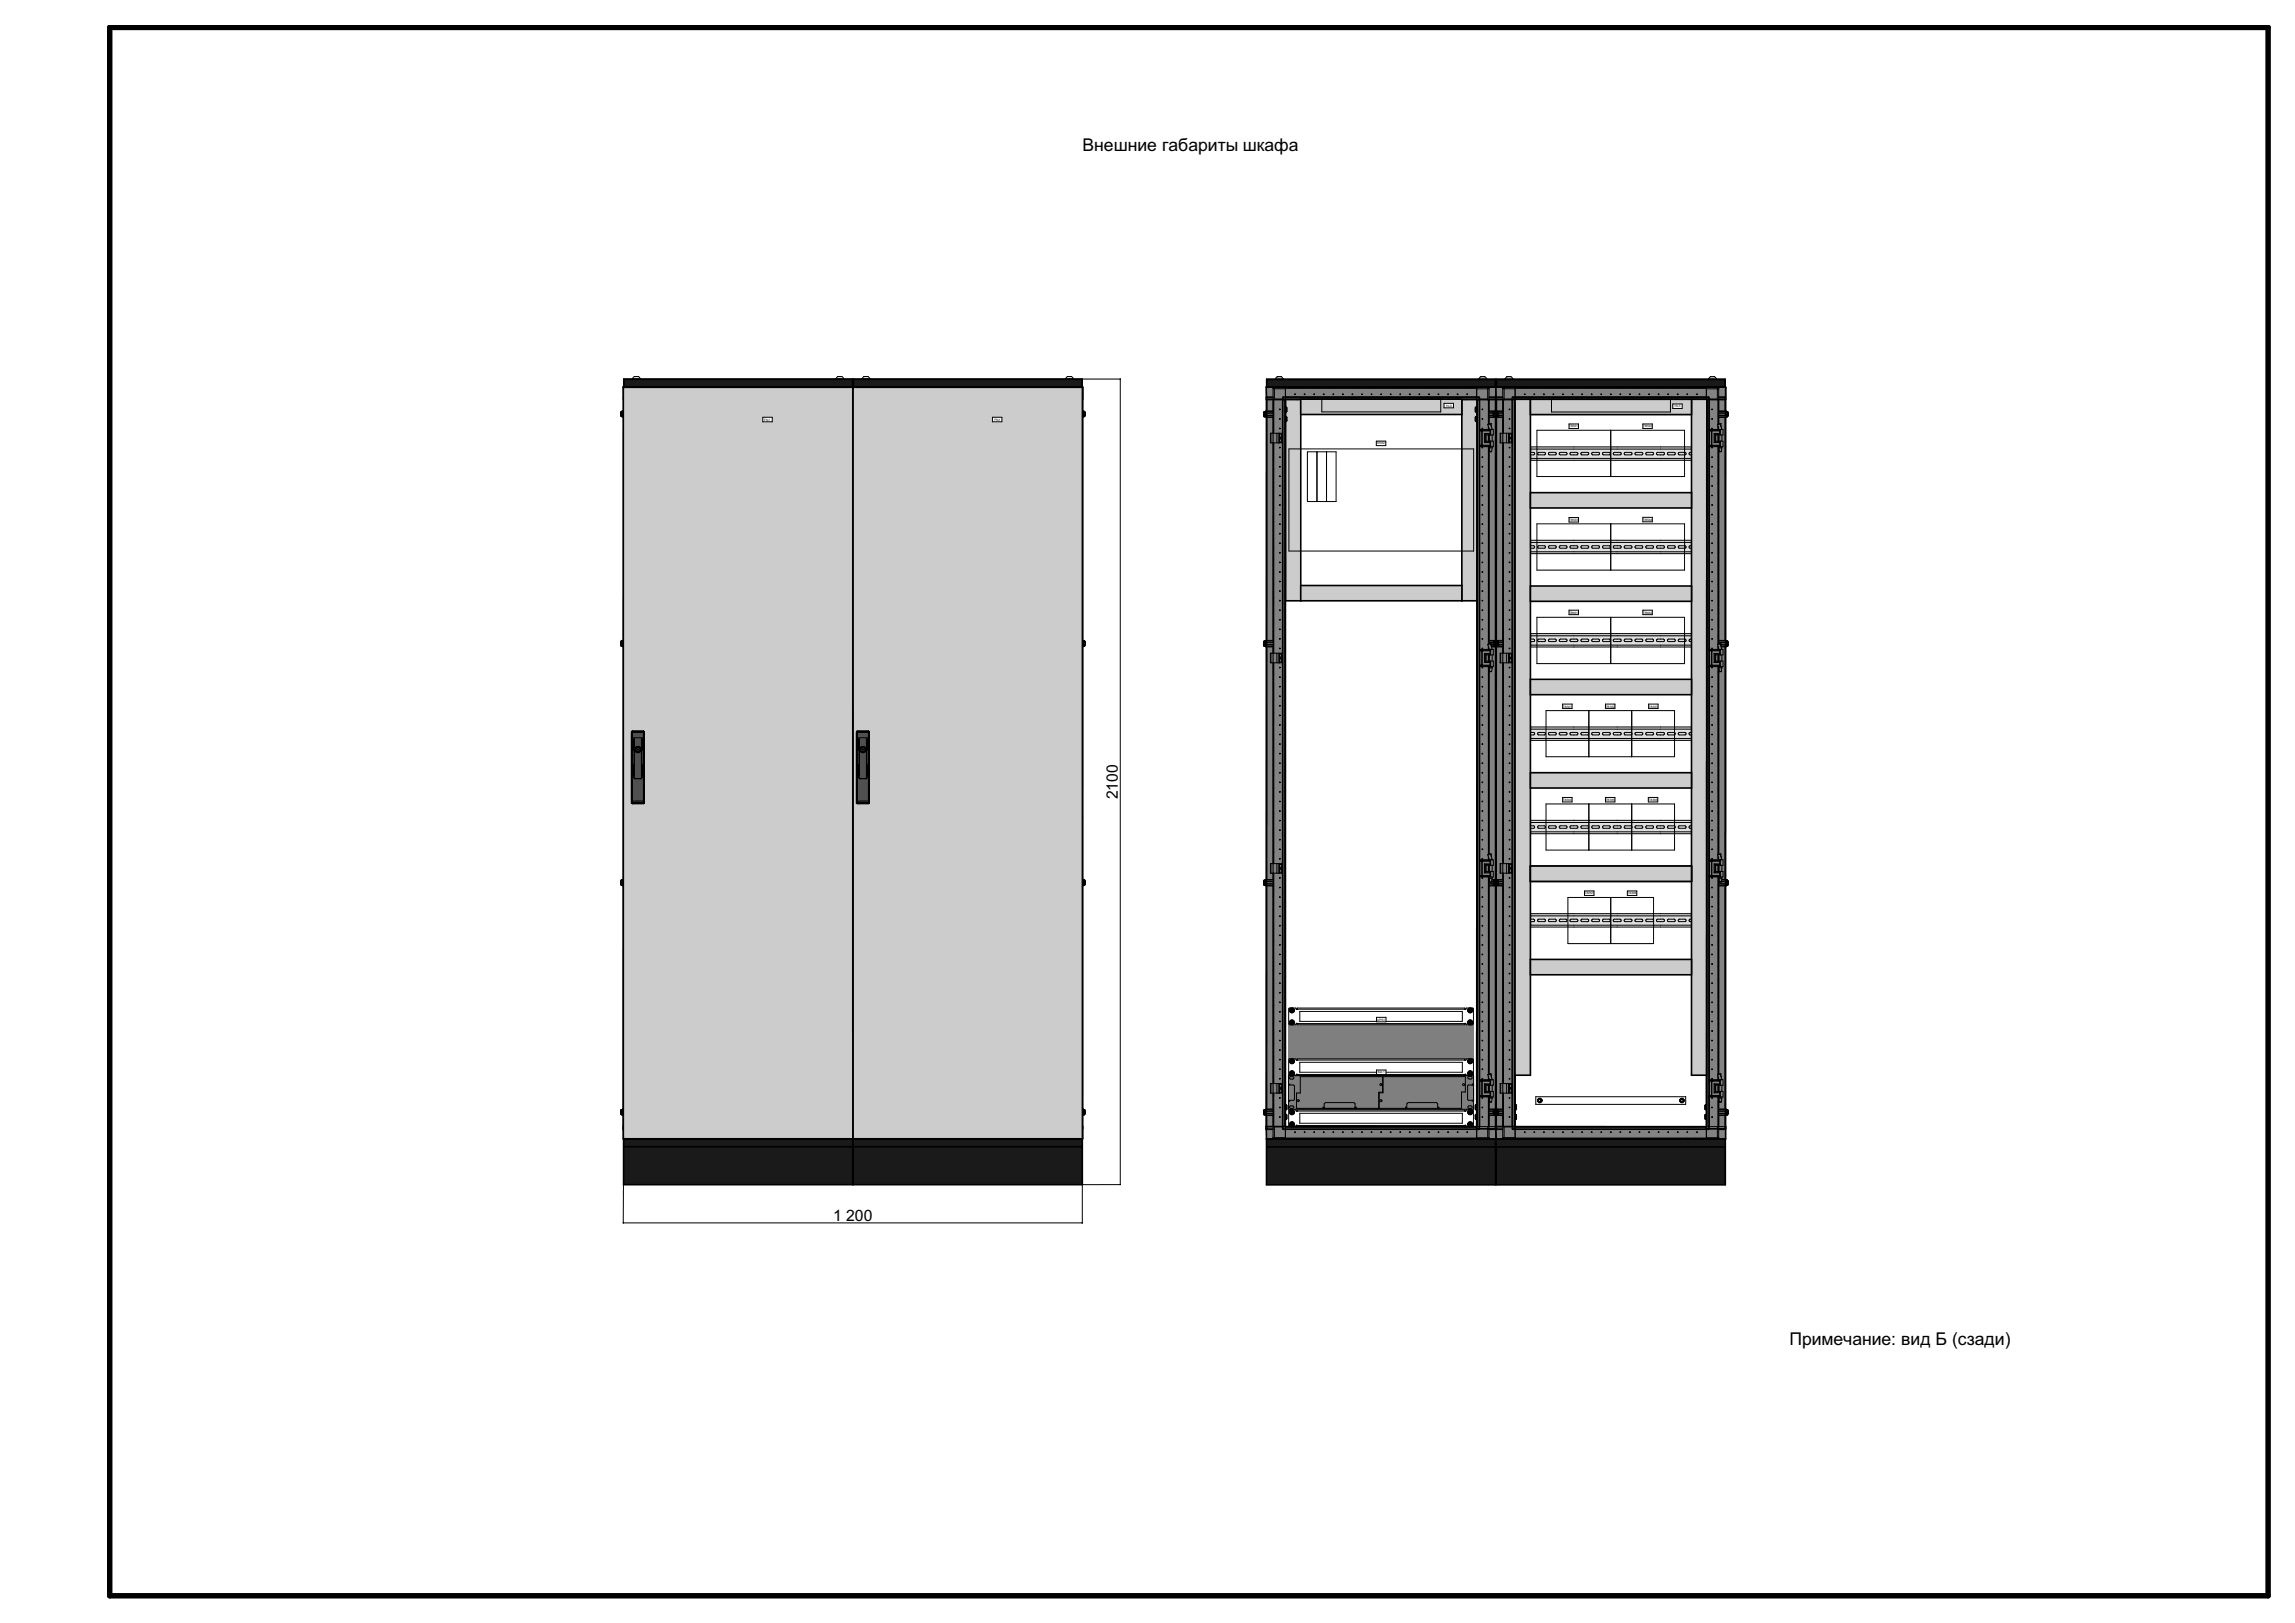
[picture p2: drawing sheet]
<svg xmlns="http://www.w3.org/2000/svg" width="420mm" height="297mm" viewBox="0 0 420 297" stroke-linecap="round" stroke-linejoin="round" font-family="sans-serif">
<defs><g id="words">
<g font-size="3.2">
<text x="198.1" y="27.6">Внешние габариты шкафа</text>
<text x="327.5" y="246.2">Примечание: вид Б (сзади)</text>
</g>
<g font-size="2.9">
<text x="204.6" y="146.3" transform="rotate(-90 204.6 146.3)">2100</text>
<text x="152.5" y="223.4">1 200</text>
</g>
<text font-size="1.4" fill="#fff" x="19.8" y="292.1">GSPublisherVersion 0.38.100.100</text>
<g font-size=".6">
<text x="139.9" y="77">FN1</text>
<text x="182" y="77">FN1</text>
<text x="264.7" y="74.4">HL3</text>
<text x="306.5" y="74.5">HL3</text>
<text x="252" y="81.3">RK02</text>
<text x="287.2" y="78.2">TB501</text>
<text x="300.7" y="78.2">TB502</text>
<text x="287.2" y="95.3">TB503</text>
<text x="300.7" y="95.3">TB504</text>
<text x="287.2" y="112.3">TB601</text>
<text x="300.7" y="112.3">TB602</text>
<text x="286" y="129.5">TB301</text>
<text x="293.9" y="129.5">TB302</text>
<text x="301.8" y="129.5">TB303</text>
<text x="286" y="146.6">TB304</text>
<text x="293.9" y="146.6">TB305</text>
<text x="301.7" y="146.6">TB306</text>
<text x="290" y="163.7">TB307</text>
<text x="297.9" y="163.7">TB308</text>
<text x="252" y="186.8">UPS1</text>
<text x="252.1" y="196.4">Bat.1</text>
</g>
</g></defs>
<path d="M20.1 5h395v287h-395z" fill="none" stroke="#000" stroke-width="1"/>
<path d="M235.2 73.1h2.8v36.8h-2.7z" fill-rule="evenodd" fill="#ccc"/>
<path d="M235.2 73.1h2.8v36.8h-2.7z" fill="none" stroke="#000" stroke-width=".3"/>
<path d="M267.5 73.1h2.9v36.8h-2.9z" fill-rule="evenodd" fill="#ccc"/>
<path d="M267.5 73.1h2.9v36.8h-2.9z" fill="none" stroke="#000" stroke-width=".3"/>
<g fill="#dfdfdf">
<path d="M280.1 81.8h29.5v2.4h-29.5z" fill-rule="evenodd"/>
<path d="M280.1 82.8h.6l.1 .3-.7 .1z" fill-rule="evenodd"/>
<path d="M280.1 98.9h29.5v2.4h-29.5z" fill-rule="evenodd"/>
<path d="M280.1 99.9h.6l.1 .3-.7 .1z" fill-rule="evenodd"/>
<path d="M280.1 116h29.4v2.4h-29.4z" fill-rule="evenodd"/>
<path d="M280.1 117h.6l.1 .3-.7 .1z" fill-rule="evenodd"/>
<path d="M280.1 133.1h29.4v2.4h-29.4z" fill-rule="evenodd"/>
<path d="M280.1 134.1h.6l.1 .3-.7 .1z" fill-rule="evenodd"/>
<path d="M280.1 150.1h29.4v2.4h-29.4z" fill-rule="evenodd"/>
<path d="M280.1 151.1l.6 .1 .1 .2-.7 .1z" fill-rule="evenodd"/>
<path d="M280.1 167.2h29.4v2.4h-29.4z" fill-rule="evenodd"/>
<path d="M280.1 168.2h.6l.1 .3-.7 .1z" fill-rule="evenodd"/>
</g>
<g fill="none" stroke="#000" stroke-width=".18">
<path d="M280.1 99.3h29.5M280.1 82.2h29.5M280.1 83.9h29.5M281.5 82.9l1.1-.1 .2 .2-.1 .2h-1.1l-.2-.1zM281.5 99.9h1.1l.2 .2-.1 .2h-1.1l-.2-.1zM283.4 99.9h1.2l.2 .2-.2 .2h-1.1l-.1-.1zM283.4 82.9l1.2-.1 .2 .2-.2 .2h-1.1l-.1-.1zM285.4 82.9l1.2-.1 .2 .2-.2 .2h-1.1l-.1-.1zM285.4 99.9h1.2l.2 .2-.2 .2h-1.1l-.1-.1zM287.4 82.9l1.2-.1 .2 .2-.2 .2h-1.1l-.2-.1zM287.4 99.9h1.2l.2 .2-.2 .2h-1.1l-.2-.1zM289.4 99.9h1.2l.1 .2-.1 .2h-1.1l-.2-.1z"/>
<path d="M289.4 82.9l1.2-.1 .1 .2-.1 .2h-1.1l-.2-.1zM291.3 82.9l1.2-.1 .2 .2-.1 .2h-1.1l-.2-.1zM293.3 99.9h1.2l.2 .2-.2 .2h-1.1l-.1-.1zM293.3 82.9l1.2-.1 .2 .2-.2 .2h-1.1l-.1-.1zM295.3 99.9h1.2l.2 .2-.2 .2h-1.1l-.2-.1zM295.3 82.9l1.2-.1 .2 .2-.2 .2h-1.1l-.2-.1zM297.3 82.9l1.2-.1 .2 .2-.2 .2h-1.1l-.2-.1zM297.3 99.9h1.2l.2 .2-.2 .2h-1.1l-.2-.1zM299.3 99.9h1.1l.2 .2-.1 .2h-1.1l-.2-.1zM299.3 82.9l1.1-.1 .2 .2-.1 .2h-1.1l-.2-.1zM301.2 82.9l1.2-.1 .2 .2-.2 .2h-1l-.2-.1zM301.2 99.9h1.2l.2 .2-.2 .2h-1l-.2-.1z"/>
<path d="M303.2 82.9l1.2-.1 .2 .2-.2 .2h-1.1l-.1-.1zM303.2 99.9h1.2l.2 .2-.2 .2h-1.1l-.1-.1zM305.2 99.9h1.2l.2 .2-.2 .2h-1.1l-.1-.1zM305.2 82.9l1.2-.1 .2 .2-.2 .2h-1.1l-.1-.1zM307.2 82.9l1.2-.1 .2 .2-.2 .2h-1.1l-.2-.1zM307.2 99.9h1.2l.2 .2-.2 .2h-1.1l-.2-.1zM309.6 81.8h-29.5v1h.6l.1 .2-.1 .2h-.6v1h29.5M309.6 82.8h-.4l-.1 .2 .1 .2h.4M309.6 98.9h-29.5v1h.6l.1 .2-.1 .2h-.6v1h29.5M309.6 99.9h-.4l-.1 .2 .1 .2h.4M280.1 101h29.5M280.1 116.3h29.4"/>
<path d="M280.1 118.1h29.4M281.5 117h1.1l.2 .2-.1 .2h-1.1l-.2-.1zM283.4 117h1.2l.2 .2-.2 .2h-1.1l-.1-.1zM285.4 117h1.2l.2 .2-.2 .2h-1.1l-.1-.1zM287.4 117h1.2l.2 .2-.2 .2h-1.1l-.2-.1zM289.4 117h1.1l.2 .2-.1 .2h-1.1l-.2-.1zM291.5 100.3h1.1l.1-.3-.2-.1h-1l-.2 .2 .2 .2M291.5 117.4h1.1l.1-.3-.2-.1h-1l-.2 .2 .2 .2M293.3 117h1.2l.2 .2-.2 .2h-1.1l-.1-.1zM295.3 117h1.2l.2 .2-.2 .2h-1.1l-.2-.1zM297.3 117h1.2l.2 .2-.2 .2h-1.1l-.2-.1zM299.3 117h1.1l.2 .2-.1 .2h-1.1l-.2-.1z"/>
<path d="M301.2 117h1.2l.2 .2-.2 .2h-1l-.2-.1zM303.2 117h1.2l.2 .2-.2 .2h-1.1l-.1-.1zM305.2 117h1.2l.2 .2-.2 .2h-1.1l-.1-.1zM307.2 117h1.2l.2 .2-.2 .2h-1.1l-.2-.1zM309.5 115.9h-29.4v1.1h.6l.1 .2-.1 .2h-.6v1h29.4M309.5 117h-.3l-.1 .2 .1 .2h.3M280.1 133.4h29.4M280.1 135.1h29.4M281.5 134.1l1.1-.1 .2 .3-.1 .2h-1.1l-.2-.2zM283.4 134.1l1.2-.1 .2 .3-.2 .2h-1.1l-.1-.2zM285.4 134.1l1.2-.1 .2 .3-.2 .2h-1.1l-.1-.2zM287.4 134.1l1.2-.1 .2 .3-.2 .2h-1.1l-.2-.2z"/>
<path d="M289.4 134.1l1.1-.1 .2 .3-.1 .2h-1.1l-.2-.2zM291.5 134.5h1.1l.1-.3-.2-.2h-1l-.2 .3 .2 .2M293.3 134.1l1.2-.1 .2 .3-.2 .2h-1.1l-.1-.2zM295.3 134.1l1.2-.1 .2 .3-.2 .2h-1.1l-.2-.2zM297.3 134.1l1.2-.1 .2 .3-.2 .2h-1.1l-.2-.2zM299.3 134.1l1.1-.1 .2 .3-.1 .2h-1.1l-.2-.2zM301.2 134.1l1.2-.1 .2 .3-.2 .2h-1l-.2-.2zM303.2 134.1l1.2-.1 .2 .3-.2 .2h-1.1l-.1-.2zM305.2 134.1l1.2-.1 .2 .3-.2 .2h-1.1l-.1-.2zM307.2 134.1l1.2-.1 .2 .3-.2 .2h-1.1l-.2-.2zM309.5 133h-29.4v1h.5l.2 .3-.1 .2h-.6v1h29.4M309.5 134l-.3 .1-.1 .2 .1 .2h.3"/>
<path d="M280.1 150.5h29.4M280.1 152.2h29.4M281.5 151.2l1.1-.1 .2 .3-.1 .2h-1.1l-.2-.2zM283.4 151.2l1.2-.1 .2 .3-.2 .2h-1.1l-.1-.2zM285.4 151.2l1.2-.1 .2 .3-.2 .2h-1.1l-.1-.2zM287.4 151.2l1.2-.1 .2 .3-.2 .2h-1.1l-.2-.2zM289.4 151.2l1.1-.1 .2 .3-.1 .2h-1.1l-.2-.2zM291.5 151.6h1.1l.1-.3-.2-.2h-1l-.2 .3 .2 .2M293.3 151.2l1.2-.1 .2 .3-.2 .2h-1.1l-.1-.2zM295.3 151.2l1.2-.1 .2 .3-.2 .2h-1.1l-.2-.2zM297.3 151.2l1.2-.1 .2 .3-.2 .2h-1.1l-.2-.2zM299.3 151.2l1.1-.1 .2 .3-.1 .2h-1.1l-.2-.2z"/>
<path d="M301.2 151.2l1.2-.1 .2 .3-.2 .2h-1l-.2-.2zM303.2 151.2l1.2-.1 .2 .3-.2 .2h-1.1l-.1-.2zM305.2 151.2l1.2-.1 .2 .3-.2 .2h-1.1l-.1-.2zM307.2 151.2l1.2-.1 .2 .3-.2 .2h-1.1l-.2-.2zM309.5 150.1h-29.4v1h.5l.2 .3-.1 .2h-.6v1h29.4M309.5 151.1h-.3l-.1 .2 .1 .2 .3 .1M280.1 167.6h29.4M280.1 169.3h29.4M281.5 168.3l1.1-.1 .2 .2-.1 .3h-1.1l-.2-.2zM283.4 168.3l1.2-.1 .2 .2-.2 .3h-1.1l-.1-.2zM285.4 168.3l1.2-.1 .2 .2-.2 .3h-1.1l-.1-.2zM287.4 168.3l1.2-.1 .2 .2-.2 .3h-1.1l-.2-.2z"/>
<path d="M289.4 168.3l1.1-.1 .2 .2-.1 .3h-1.1l-.2-.2zM291.5 168.7h1.1l.1-.4-.2-.1h-1l-.2 .2 .2 .3M293.3 168.3l1.2-.1 .2 .2-.2 .3h-1.1l-.1-.2zM295.3 168.3l1.2-.1 .2 .2-.2 .3h-1.1l-.2-.2zM297.3 168.3l1.2-.1 .2 .2-.2 .3h-1.1l-.2-.2zM299.3 168.3l1.1-.1 .2 .2-.1 .3h-1.1l-.2-.2zM301.2 168.3l1.2-.1 .2 .2-.2 .3h-1l-.2-.2zM303.2 168.3l1.2-.1 .2 .2-.2 .3h-1.1l-.1-.2zM305.2 168.3l1.2-.1 .2 .2-.2 .3h-1.1l-.1-.2zM307.2 168.3l1.2-.1 .2 .2-.2 .3h-1.1l-.2-.2zM309.5 167.2h-29.4v1h.5l.2 .2-.1 .3h-.6v1h29.4M309.5 168.2h-.3l-.1 .2 .1 .2 .3 .1"/>
</g>
<path d="M156.1 208.4h42v8.4h-42z" fill-rule="evenodd" fill="#1a1a1a"/>
<path d="M156.1 208.4h42v8.4h-42z" fill="none" stroke="#000" stroke-width=".3"/>
<path d="M156.2 69.4h41.8v1.5h-41.8z" fill-rule="evenodd" fill="#1a1a1a"/>
<path d="M156.2 69.4h41.8v1.5h-41.8z" fill="none" stroke="#000" stroke-width=".3"/>
<path d="M156.2 70.9h3.4v135.8h-3.5z" fill-rule="evenodd" fill="#838383"/>
<path d="M156.2 70.9h3.4v135.8h-3.5z" fill="none" stroke="#000" stroke-width=".3"/>
<path d="M156.1 206.1l42 .1v2.2h-42z" fill-rule="evenodd" fill="#838383"/>
<path d="M156.1 206.1l42 .1v2.2h-42z" fill="none" stroke="#000" stroke-width=".3"/>
<path d="M194.7 70.9h3.4v135.6h-3.5z" fill-rule="evenodd" fill="#838383"/>
<path d="M194.7 70.9h3.4v135.6h-3.5z" fill="none" stroke="#000" stroke-width=".3"/>
<path d="M156.1 70.8h42v2.2h-42z" fill-rule="evenodd" fill="#838383"/>
<path d="M156.1 70.8h42v2.2h-42z" fill="none" stroke="#000" stroke-width=".3"/>
<path d="M114.1 208.4h41.9v8.4h-41.9z" fill-rule="evenodd" fill="#1a1a1a"/>
<path d="M114.1 208.4h41.9v8.4h-41.9z" fill="none" stroke="#000" stroke-width=".3"/>
<path d="M114.2 69.4h41.8v1.5h-41.8z" fill-rule="evenodd" fill="#1a1a1a"/>
<path d="M114.2 69.4h41.8v1.5h-41.8z" fill="none" stroke="#000" stroke-width=".3"/>
<path d="M114.2 70.9h3.4v135.8h-3.5z" fill-rule="evenodd" fill="#838383"/>
<path d="M114.2 70.9h3.4v135.8h-3.5z" fill="none" stroke="#000" stroke-width=".3"/>
<path d="M114.1 206.1h42v2.3h-42z" fill-rule="evenodd" fill="#838383"/>
<path d="M114.1 206.1h42v2.3h-42z" fill="none" stroke="#000" stroke-width=".3"/>
<path d="M152.7 70.9h3.4v135.6h-3.5z" fill-rule="evenodd" fill="#838383"/>
<path d="M152.7 70.9h3.4v135.6h-3.5z" fill="none" stroke="#000" stroke-width=".3"/>
<path d="M114.1 70.8h42v2.2h-42z" fill-rule="evenodd" fill="#838383"/>
<path d="M114.1 70.8h42v2.2h-42z" fill="none" stroke="#000" stroke-width=".3"/>
<path d="M231.8 208.4h41.9v8.4h-41.9z" fill-rule="evenodd" fill="#1a1a1a"/>
<path d="M231.8 208.4h41.9v8.4h-41.9z" fill="none" stroke="#000" stroke-width=".3"/>
<path d="M231.8 69.4h41.9v1.5h-41.9z" fill-rule="evenodd" fill="#1a1a1a"/>
<path d="M231.8 69.4h41.9v1.5h-41.9z" fill="none" stroke="#000" stroke-width=".3"/>
<path d="M231.8 70.9h3.4v135.8h-3.5z" fill-rule="evenodd" fill="#838383"/>
<path d="M231.8 70.9h3.4v135.8h-3.5z" fill="none" stroke="#000" stroke-width=".3"/>
<path d="M231.7 206.2h42.1v2.2h-42z" fill-rule="evenodd" fill="#838383"/>
<path d="M231.7 206.2h42.1v2.2h-42z" fill="none" stroke="#000" stroke-width=".3"/>
<path d="M270.3 70.9h3.5l-.1 135.7h-3.5z" fill-rule="evenodd" fill="#838383"/>
<path d="M270.3 70.9h3.5l-.1 135.7h-3.5z" fill="none" stroke="#000" stroke-width=".3"/>
<path d="M231.7 70.8h42.1v2.3h-42z" fill-rule="evenodd" fill="#838383"/>
<path d="M231.7 70.8h42.1v2.3h-42z" fill="none" stroke="#000" stroke-width=".3"/>
<g fill="#7f7f7f">
<path d="M235.8 187.5h33.9v6.2h-33.9z" fill-rule="evenodd"/>
<path d="M235.8 196.8h33.9v6.2h-33.9z" fill-rule="evenodd"/>
</g>
<path d="M273.8 208.4h41.9v8.4h-41.9z" fill-rule="evenodd" fill="#1a1a1a"/>
<path d="M273.8 208.4h41.9v8.4h-41.9z" fill="none" stroke="#000" stroke-width=".3"/>
<path d="M273.8 69.4h41.9v1.5h-41.9z" fill-rule="evenodd" fill="#1a1a1a"/>
<path d="M273.8 69.4h41.9v1.5h-41.9z" fill="none" stroke="#000" stroke-width=".3"/>
<path d="M273.8 70.9h3.5v135.8h-3.5z" fill-rule="evenodd" fill="#838383"/>
<path d="M273.8 70.9h3.5v135.8h-3.5z" fill="none" stroke="#000" stroke-width=".3"/>
<path d="M273.8 206.2h42v2.2h-42z" fill-rule="evenodd" fill="#838383"/>
<path d="M273.8 206.2h42v2.2h-42z" fill="none" stroke="#000" stroke-width=".3"/>
<path d="M312.4 70.9h3.4v135.7h-3.5z" fill-rule="evenodd" fill="#838383"/>
<path d="M312.4 70.9h3.4v135.7h-3.5z" fill="none" stroke="#000" stroke-width=".3"/>
<path d="M273.8 70.8h42v2.3h-42z" fill-rule="evenodd" fill="#838383"/>
<path d="M273.8 70.8h42v2.3h-42z" fill="none" stroke="#000" stroke-width=".3"/>
<g fill="none" stroke="#000" stroke-width=".18">
<path d="M113.7 75.3l-.1 .8 .1 .1M113.7 75.3h.1M113.7 76.2h.1M113.7 75.3v.9M113.8 75.3v.9M113.8 75.5h.1M113.9 76.2h1.4M113.9 75.3h1.4M113.9 76h1.4M113.9 75.6h1.4M114.1 73.1h84M114.1 76.4v40.8"/>
<path d="M114.1 72.6v2.6M114.1 70.7h.1M114.2 69.4v1.5M114.2 70.9v-1.5h41.8v1.5M114.2 70.9h41.8M114.2 70.8h41.8M114.2 69.5h41.8M114.2 76.4v40.8M114.2 72.6l-.1 .1h1.2M114.2 72.6h1.1M114.2 72.6v2.6M114.9 79.3v1.7"/>
<path d="M115.3 75.9l-1.5 .1M115.3 75.5h-1.5M115.3 75.2h-1.4v1.2h1.4M115.4 77.5h.1M115.4 70.9h.1M115.4 73.1v6.2M115.4 70.9h-.1v137.5h.2M115.5 70.9l-.2 .2h2.3M115.6 70.9v2.2M115.7 69.3v.1M116 79.3v1.7M116.1 68.9h.1"/>
<path d="M116.1 68.9l-.4 .4M116.1 68.9h.7l.4 .4M116.4 79.3v1.7M116.5 79.3v1.7M116.5 80l.2 .1-.2 .2M116.5 79.9l.3 .2-.3 .2M116.9 79.4v.3l.1 .1M117 79.9h-.1v.4l.1 .1M117 79.8h.1M117 79.4l-.5 .1v1.3l.5 .1M117 79.3h-2.2v1.7h2.2M117 79.9h.1"/>
<path d="M117 72.7h.6M117 72.7v133.8M117.2 72.6l-.2 .1M117.2 72.6h35.8M117.2 72.6v134.1M117.2 69.3v.1M117.5 73.1v133M117.6 75.3v.1M117.6 77.1h.2M117.6 72.7h35M117.6 73h35M117.6 70.9h35"/>
<path d="M117.6 71h35M117.6 70.9v137.5M117.6 75.4h.2M117.8 74.5h-.2M117.8 74.5h.1M117.8 76.2l-.2 .1M117.8 76.2h.1M117.8 74.5v.9M117.8 76.2v.9M117.8 75.4h.1M119.1 71h.1M119.5 71h.1"/>
<path d="M119.6 71h.1M123.3 71h.1M125.8 71h.1M130.4 71h.1M132.8 71h.1M137.4 71h.1M139.8 71h.1M144.4 71h.1M146.9 71h.1M150.6 71h.1M150.7 71h.1M151.1 71h.1"/>
<path d="M152.4 75.4h.1M152.4 74.5v.9M152.4 76.2v.9M152.4 74.5h.2M152.4 74.5h.1M152.4 76.2l.2 .1M152.4 76.2h.1M152.4 75.4h.2M152.6 71.1h2.2v-.2h-.2v2.2M152.6 72.7h.5M152.6 70.9v137.5M152.6 75.3v.1"/>
<path d="M152.6 77.1h-.2M152.7 73.1v133M153 69.3l.3-.4h.8l.3 .4M153 69.3v.1M153 72.6l.1 .1M153 72.6v134.1M153.1 78.7h.4M153.1 78.7h.1M153.1 78.7v-.1h2.5v1h-1.3v1.1h1.3v1h-2.5v-.1M153.1 78.7h2M153.1 78.7v.1h.4M153.1 72.7v5.9"/>
<path d="M153.1 78.8v2.7M153.5 78.7h.1M153.5 78.6v.1M153.5 78.8h.1M153.5 78.7v.1M153.5 78.8v2.6M153.6 78.6v3.1M153.6 78.7h.1M153.6 78.7v.1M153.6 78.8h.1M153.6 78.7h1.5M153.6 78.8h1.4"/>
<path d="M154 79.3h1M154 79.3v1.7M154 79.3l.1 .1M154.1 79.4v1.4M154.4 69.3v.1M154.6 77.6l.3 1-.2-.6M154.7 77.6h-.1M154.7 70.9h.1v6.7M154.7 70.9h.1M154.7 78.1v.5M154.7 79.6v1.1M154.7 77h.1"/>
<path d="M154.7 73.1v4.5M154.8 76.2l2.5 .1M154.8 75.3h2.5M154.8 75.9h2.5M154.8 75.5h2.5M154.8 72.7h2.5M154.8 72.6h1.2M154.8 76h2.5M154.8 76.4h2.5M154.8 75.6h2.5M154.8 75.2h2.5M154.8 78.5v.1"/>
<path d="M154.8 79.6v1.1M154.9 79.6v1.1M155 79.3l.1 .1h-1M155 78.8v.5M155.1 78.7l-.1 .1M155.1 77.5l-.4 .1M155.1 78.7h.1M155.1 78.6v1M155.2 77.5l.1 .5M155.2 77.5v.3M155.2 77.5h.1M155.3 78h.1"/>
<path d="M155.3 78l.1 .6M155.4 78.6h.1M155.4 79.6v1.1M155.7 76.2h.1M155.7 75.3v.9M155.7 75.3l-.1 .1 .1 .8M155.8 75.3v1zM155.8 75.5v.5M156 72.6l.1 .1 .1-.1M156 72.6v134.1M156 69.4v1.5M156 70.7h.1"/>
<path d="M156.1 76.4v40.8M156.1 72.6v2.6M156.1 70.7h.1M156.2 69.4l41.8 .1M156.2 70.9v-1.5h41.8v1.5M156.2 70.9h41.8M156.2 73.1v2.1M156.2 76.4v40.8M156.2 72.6h1.1M156.2 72.6v.5M156.2 75.2v1.2M156.3 76h.1"/>
<path d="M156.3 75.5h.1M156.4 75.3v.9zM156.5 75.3h.1M156.5 75.3l.1 .8-.1 .1zM157 79.3v1.7M157.5 77.5h.1M157.5 70.9h.1M157.5 73.1v6.2M157.5 70.9h-.2v137.5h.2M157.5 70.9l-.2 .2h2.3M157.6 70.9v2.2M157.7 69.3v.1"/>
<path d="M158 79.3v1.7M158.1 68.9h.1M158.1 68.9l-.4 .4M158.1 68.9h.8l.3 .4M158.4 79.3v1.7M158.5 79.3v1.7M158.5 80l.2 .1-.2 .2M158.5 79.9l.3 .2-.3 .2M159 79.4l-.1 .3 .1 .1M159 79.9h-.1v.4l.1 .1M159 79.8h.1M159 79.4l-.5 .1v1.3l.5 .1"/>
<path d="M159 79.3h-2.1v1.7h2.1M159 79.9h.1M159.1 73.1v133M159.1 72.7h.5M159.1 72.7v133.8M159.2 73.1v133M159.2 72.6l-.1 .1M159.2 72.6v.5M159.2 72.6h35.8M159.2 69.3v.1M159.5 73.1v133M159.6 75.3v.1"/>
<path d="M159.6 77.1h.1M159.6 70.9v137.5M159.6 72.7h35M159.6 73h35M159.6 70.9h35M159.6 71h35M159.6 74.5h.1M159.6 76.2v.1M159.6 74.5h.2M159.6 75.4h.2M159.6 76.2h.2M159.6 77.1h.2"/>
<path d="M159.6 74.5v.9M159.6 76.2v.9M159.8 74.5h.1M159.8 76.2h.1M159.8 74.5v.9M159.8 76.2v.9M159.8 75.4h.1M159.8 77.1h.1M161.1 71h.1M161.5 71h.1M161.6 71h.1M165.3 71h.1"/>
<path d="M167.8 71h.1M172.4 71h.1M174.8 71h.1M179.4 71h.1M181.8 71h.1M186.4 71h.1M188.9 71h.1M192.6 71h.1M192.7 71h.1M193.1 71h.1M194.4 75.4h.1M194.4 74.5v.9"/>
<path d="M194.4 77.1h.1M194.4 76.2v.9M194.4 74.5h.1M194.4 76.2h.1M194.4 74.5h.2M194.4 75.4h.2M194.4 76.2h.2M194.4 77.1h.2M194.6 74.5h.1M194.6 76.2v.1M194.6 74.5v.9M194.6 76.2v.9"/>
<path d="M194.6 71.1h2.3l-.1-.2h-.2v2.2M194.6 72.7h.5M194.6 70.9v2.2M194.6 75.3v.1M194.6 77.1h.1M194.6 73.1v133M194.7 73.1v133M195 69.3l.4-.4h.7l.4 .4M195 69.3v.1M195 72.6l.1 .1M195 72.6v.5M195 73.1v133"/>
<path d="M195.1 78.6h2.5v1h-1.3v1.1h1.3v1h-2.5M195.1 78.7h.4M195.1 78.7h.1M195.1 78.7v2.9M195.1 72.7v6M195.1 78.8v2.7M195.1 78.8h.4M195.5 78.7h.1M195.5 78.6v.1M195.5 78.7v.1M195.5 78.8h.1M195.5 78.8v2.7"/>
<path d="M195.6 78.7h-.1M195.6 78.7h.1M195.6 78.7h1.5M195.6 78.6v.1M195.6 78.7v.1M195.6 78.8h.1M195.6 78.7v2.9M195.6 78.7h1.6M196 79.3v1.7M196 79.3h1M196 79.3l.1 .1M196.1 79.4h.1"/>
<path d="M196.1 79.4v1.4M196.1 79.4h1.1M196.5 69.3v.1M196.6 77.6l.3 1M196.7 77.6h-.1M196.7 70.9h.2v6.7M196.7 70.9h.1M196.7 78l.2 .6M196.8 70.9h.1M196.8 73.1v4.5M196.8 78.1v.5M196.8 79.6v1.1"/>
<path d="M196.8 77h.1M196.8 77.6h-.1M196.9 78.5v.1M196.9 79.6v1.1M196.9 76.3h1.4M196.9 75.3h1.4M196.9 75.9l1.4 .1M196.9 75.5l1.4 .1M196.9 72.6h1.1M196.9 76h1.4M196.9 75.2h1.4v1.2h-1.4M196.9 75.6h1.4"/>
<path d="M197 78.8v.5M197 78.8h-1.4M197 79.3l.1 .1M197.1 79.4h.1M197.1 78.7l-.1 .1M197.1 78.7h.1M197.2 78.7h-.1M197.2 78.6v1M197.2 77.5l.2 1.1M197.2 77.5l-.4 .1M197.2 77.5l.1 .5M197.2 77.5h.1"/>
<path d="M197.4 78.6h.1M197.4 79.6v1.1M198 72.6l.1 .1h-1.2M198 72.6v.5M198 73.1v2.1M198 76.4v40.8M198 69.4v1.5M198 70.8l-41.8 .1M198 70.7h.1M198.1 72.7v2.5M198.1 76.4v40.8M198.3 76h.1"/>
<path d="M198.3 75.6v.4M198.4 76.2v.1M198.4 75.5l-.1 .1M198.4 75.3h.1M198.4 76.3h.1M198.4 75.3v1M198.5 75.3h.1M198.5 75.3v1M198.5 76.2v.1M198.5 75.3l.1 .1-.1 .8M198.5 75.3v.9M198.5 76.2h.1"/>
<path d="M231.3 76.3h.1M231.3 75.3l-.1 .2 .1 .8M231.4 75.3h-.1M231.4 76.3h.1M231.4 75.3h.1M231.4 75.3v1M231.5 76.2l-.1 .1M231.5 75.6h.1M231.5 76h.1M231.5 75.6v.4M231.6 76.3h1.4M231.6 76h1.4"/>
<path d="M231.6 75.5h1.4M231.6 75.3h1.4M231.6 75.6h1.4M231.7 73.2h84.1M231.7 72.8h1.3M231.7 72.7v2.5M231.7 76.4v40.8M231.8 72.7h-.1M231.8 70.8v.1M231.8 70.8l41.9 .1M231.8 69.4v1.4M231.8 69.4v1.5h41.9v-1.5"/>
<path d="M231.8 69.4h41.9M231.8 73.2v2M231.8 76.4v40.8M231.9 72.6l-.2 .2M231.9 72.6h1.1M231.9 72.6v.6M232.6 79.3v1.7M233 75.2h-1.4v1.2h1.4M233 70.9v137.5M233.1 77.1h.1M233.1 77.5h.1M233.1 73.2v6.1"/>
<path d="M233.1 78.8h.1M233.1 70.9h.1M233.1 70.9l-.1 .2h2.2M233.2 70.9v2.3M233.4 69.4h1.5M233.4 69.4h.1M233.7 79.3v1.7M233.8 68.9h.1M233.8 68.9l-.4 .5M233.8 68.9h.7l.4 .5M234 79.3v1.7M234.1 79.3v1.7"/>
<path d="M234.6 79.4v.4h.1M234.7 79.3v.1M234.7 79.9l-.1 .1v.4h.1M234.7 79.8v.1M234.7 79.8h.1M234.7 79.4l-.5 .1v1.3l.5 .1M234.7 79.3h-2.2v1.7h2.2M234.7 79.9h.1M234.7 72.8h36.1M234.7 72.8v133.8M234.8 73.2v133M234.8 72.6l-.1 .2"/>
<path d="M234.8 72.6h35.8M234.8 72.6v.6M234.9 69.4h.1M235.1 73.2v133M235.2 75.4h.1M235.2 77.1h.1M235.2 73.2v133M235.2 71h35M235.2 70.9v2.3M235.2 73.1h35M235.2 72.6h35M235.3 74.5h-.1"/>
<path d="M235.3 76.2l-.1 .1M235.3 74.5h.1M235.3 77.1h.1M235.3 76.2h.1M235.3 75.4h.1M235.3 74.5v.9M235.3 76.2v.9M235.4 74.5v.9M235.4 76.2v.1M235.4 76.2v.9M235.4 75.4h.1M235.4 77.1h.1"/>
<path d="M235.4 76.3l.1 .7M235.5 77l-.1 .1M236.7 71h.1M237 72.1h.1M237.2 71h.1M237.3 71h.1M238.8 72.1h.1M240.5 72.1h.1M240.9 71h.1M242.3 72.1h.1M243.5 71h.1M244 72.1h.1"/>
<path d="M245.8 72.1h.1M247.5 72.1h.1M248 71h.1M249.3 72.1h.1M250.5 71h.1M251 72.1h.1M252.8 72.1h.1M254.5 72.1h.1M255 71h.1M256.3 72.1h.1M257.5 71h.1M258 72.1h.1"/>
<path d="M259.8 72.1h.1M261.5 72.1h.1M262 71h.1M263.3 72.1h.1M264.6 71h.1M265 72.1h.1M266.8 72.1h.1M268.2 71h.1M268.3 71h.1M268.5 72.1h.1M268.8 71h.1M270 75.4h.1"/>
<path d="M270 74.5v.9M270 77.1h.1M270 76.3v.8M270.1 74.5h-.1M270.1 76.2l-.1 .1M270.1 74.5h.1M270.1 77.1h.1M270.1 76.2h.1M270.1 75.4h.1M270.1 74.5v.9M270.1 76.2v.9M270.2 74.5h.1"/>
<path d="M270.2 76.2l.1 .1M270.2 74.5v.9M270.2 76.2v.9M270.2 71.1h2.3l-.1-.1-.1-.1v2.3M270.2 70.9v137.5M270.3 75.4h-.1M270.3 77.1h-.1M270.4 73.2v133M270.6 69.4l.4-.5h.7l.4 .5M270.6 69.4h1.5M270.6 69.4h.1M270.6 72.6l.2 .2"/>
<path d="M270.6 72.6v.6M270.7 73.2v133M270.8 78.7h.3M270.8 78.7h.1M270.8 78.7v-.1h2.5v1h-1.4v1.1h1.4v1h-2.5v-.1M270.8 78.7h.4M270.8 78.7v.1M270.8 78.8h.4M270.8 72.8v5.8M270.8 78.8v2.7M271.1 78.7h.1M271.1 78.7l.1 .1"/>
<path d="M271.2 78.6v.1M271.2 78.7h-.1M271.2 78.7h.1M271.2 78.7v.1M271.2 78.8h.1M271.2 78.8v2.7M271.2 78.7h1.6M271.3 78.7v2.9M271.3 78.7h1.5M271.3 78.7v.1M271.3 78.8h1.4M271.3 78.8h-.1"/>
<path d="M271.7 79.3h1M271.7 79.3v1.7M271.7 79.3l.1 .2M271.8 79.5v1.4M271.9 79.6v1.1M272.1 69.4h.1M272.3 70.9h.1M272.4 78.1l.1 .5M272.4 70.9h.1M272.4 78.1v.5M272.4 79.6v1.1M272.4 77.1h.1"/>
<path d="M272.4 73.2v4.4M272.4 77.6l-.1 .1 .2 .9M272.5 76.3h2.5M272.5 76h2.5M272.5 75.5h2.5M272.5 72.8h2.5M272.5 72.6h1.1M272.5 76.4h2.5M272.5 75.2h2.5M272.5 70.9v6.7M272.5 78.5v.1M272.5 79.6v1.1"/>
<path d="M272.5 75.3h2.5M272.5 75.6h2.5M272.7 78.8v.5M272.7 79.3l.1 .2h-1M272.8 78.7l-.1 .1M272.8 78.7h.1M272.8 78.6v1M272.8 77.5l.3 1.1M272.8 77.5l-.4 .1M272.8 77.5h.1M273.1 78.6h.1M273.1 79.6v1.1"/>
<path d="M273.4 75.3v1M273.4 75.3l-.1 .2 .1 .8M273.5 75.3v1zM273.5 75.6h.1M273.5 76h.1M273.5 75.6v.4M273.6 72.6l.2 .2M273.6 72.6v134.1M273.7 69.4l-41.9 .1M273.8 72.7v2.5M273.8 76.4v40.8M273.8 72.7h.1"/>
<path d="M273.8 70.8v.1M273.8 70.8h41.9M273.8 69.4v1.4M273.8 69.4v1.5h41.9v-1.5M273.8 69.5h41.9M273.8 69.4h41.9M273.9 73.2v2M273.9 76.4v40.8M273.9 72.6l-.1 .2M273.9 72.6h1.1M273.9 76h.1M273.9 75.6h.1"/>
<path d="M273.9 72.6v.6M273.9 75.2v1.2M274 76h.1M274 75.6h.1M274 75.3v1zM274.1 75.3v1M274.1 75.3l.1 .2-.1 .8M274.6 79.3v1.7M275 70.9v137.5M275.1 77.5h.1M275.1 77.1h.1M275.1 73.2v6.1"/>
<path d="M275.1 78.8h.1M275.1 70.9h.1M275.2 70.9l-.2 .2h2.3M275.3 70.9v2.3M275.4 69.4h1.5M275.4 69.4h.1M275.7 79.3v1.7M275.8 68.9h.1M275.8 68.9l-.4 .5M275.8 68.9h.7l.4 .5M276.1 79.3v1.7M276.2 79.3v1.7"/>
<path d="M276.6 79.4l.1 .4M276.6 79.4h.1M276.7 79.9l-.1 .1v.4h.1M276.7 79.8h.1M276.7 79.4l-.5 .1v1.3l.5 .1M276.7 79.3h-2.2v1.7h2.2M276.7 79.9h.1M276.7 73.2v133M276.7 72.8h36.1M276.7 72.8v133.8M276.8 73.2v133M276.9 72.6l-.2 .2"/>
<path d="M276.9 72.6h35.8M276.9 72.6v.6M276.9 69.4h.1M277.1 73.2v133M277.3 75.4h.1M277.3 77.1h.1M277.3 71h35M277.3 73.1h35M277.3 72.6h35M277.3 70.9v137.5M277.3 74.5h.1M277.3 76.2v.1"/>
<path d="M277.3 74.5h.2M277.3 77.1h.2M277.3 76.2h.2M277.3 75.4h.2M277.3 74.5v.9M277.3 76.2v.9M277.5 74.5h.1M277.5 76.2v.1M277.5 74.5v.9M277.5 76.2v.9M277.5 75.4h.1M277.5 77.1h.1"/>
<path d="M277.5 76.3v.7M277.5 76.3v.8M277.5 77v.1M278.8 71h.1M279 72.1h.1M279.2 71h.1M279.3 71h.1M280.8 72.1h.1M281.3 78.7h27v8.5h-27zM282.5 72.1h.1M282.9 71h.1M284.3 72.1h.1"/>
<path d="M285.5 71h.1M286 72.1h.1M287.8 72.1h.1M289.5 72.1h.1M290.1 71h.1M291.3 72.1h.1M292.5 71h.1M293 72.1h.1M294.8 72.1h.1M294.8 78.7v8.5M296.5 72.1h.1M297.1 71h.1"/>
<path d="M298.3 72.1h.1M299.5 71h.1M300 72.1h.1M301.8 72.1h.1M303.5 72.1h.1M304.1 71h.1M305.3 72.1h.1M306.6 71h.1M307 72.1h.1M308.8 72.1h.1M310.2 71h.1M310.4 71h.1"/>
<path d="M310.5 72.1h.1M310.8 71h.1M312.1 75.4h.1M312.1 74.5v.9M312.1 77.1h.1M312.1 76.3v.8M312.1 74.5h.1M312.1 76.2v.1M312.1 74.5h.2M312.1 77.1h.2M312.1 76.2h.2M312.1 75.4h.2"/>
<path d="M312.1 76.2v.9M312.3 74.5h.1M312.3 76.2v.1M312.3 74.5v.9M312.3 76.2v.9M312.3 71.1h2.2v-.1l-.2-.1v2.3M312.3 70.9v2.3M312.3 75.4h.1M312.3 77.1h.1M312.3 73.2v133M312.4 73.2v133M312.7 69.4l.3-.5h.8l.3 .5"/>
<path d="M312.7 69.4h1.4M312.7 69.4h.1M312.7 72.6l.1 .2M312.7 72.6v.6M312.7 73.2v133M312.8 78.6h2.5v1h-1.3v1.1h1.3v1h-2.5M312.8 78.7h.4M312.8 78.7h.1M312.8 78.7v2.9M312.8 72.8v5.9M313.2 78.7v.1M313.2 78.7h.1"/>
<path d="M313.2 78.6v.1M313.2 78.8h.1M313.2 78.8h-.4v2.7h.4M313.2 78.8v2.7M313.2 78.8v.1M313.3 78.7h1.5M313.3 78.7h.1M313.3 78.6v.1M313.3 78.7v.1M313.3 78.8h.1M313.3 78.7v2.9M313.7 79.3h1"/>
<path d="M313.7 79.3v1.7M313.7 79.3l.1 .2M313.8 79.5v1.4M314.1 69.4h.1M314.4 70.9h.1M314.4 78.1l.2 .5M314.4 73.2v4.4M314.4 78.1v.5M314.4 79.6v1.1M314.4 77.1h.1M314.4 77.6l-.1 .1 .3 .9M314.5 76.3h1.4"/>
<path d="M314.5 76h1.4M314.5 75.5h1.4M314.5 72.8h1.3M314.5 72.6h1.2M314.5 75.2h1.4v1.2h-1.4M314.5 75.3h1.4M314.5 75.6h1.4M314.5 70.9v6.7M314.5 78.5v.1M314.5 79.6v1.1M314.7 78.8h-1.4M314.7 79.3l.1 .2h-1"/>
<path d="M314.7 78.8v.5M314.8 78.7l-.1 .1M314.8 78.7h.1M314.8 78.6v1M314.8 77.5l.3 1.1M314.8 77.5l-.4 .1M314.8 77.5h.1M315.1 78.6h.1M315.1 79.6v1.1M315.7 72.6l.1 .2M315.7 72.6v.6M315.7 73.2v2"/>
<path d="M315.7 76.4v40.8M315.7 69.4v1.4M315.7 70.8v.1M315.8 72.7v2.5M315.8 76.4v40.8M315.9 76h.1M315.9 75.6h.1M316 76h.1M316 75.6v.4M316 76.2l.1 .1M316 75.6h.1M316.1 75.3h-.1"/>
<path d="M316.1 76.3h.1M316.1 75.3h.1M316.1 75.3v1M316.2 76.3h-.1M316.2 75.3l.1 .2-.1 .8M316.2 75.3v1M115.4 81v38.5M117 80.9h.1M117 80.5h-.1v.4M117 80.4h.1M117 80.5h.1M153.1 81.6h.4"/>
<path d="M153.1 81.6h.1M153.1 81.7v37.1M153.5 81.6h.1M153.5 81.6v.1M153.5 81.5h.1M153.5 81.4h-.4v.2M153.5 81.4v.1M153.5 81.5v.1M153.5 81.4h.1M153.6 81.4h.1M153.6 81.4h-.1M153.6 81.6h.1"/>
<path d="M153.6 81.6h1.5M153.6 81.4v.2M153.6 81.4h1.4M154 81h1M154.1 80.8h1l-.1 .2M154.1 80.8l-.1 .2M154.7 81.7v36.2M154.7 88.3v.1M154.7 95.3v.1M154.7 85.9h.1M154.7 92.9h.1M154.7 99.9h.1"/>
<path d="M154.8 81.7v36.1M154.9 81.9h.5M154.9 81.7v.2M154.9 81.9l.1 .7h.3l.1-.7M155 81v.4M155 81.4l.1 .2M155.1 81.6h.1M155.1 81.6h-1.5M155.1 80.7v1M155.4 81.7v.2M157.5 81v38.5M159 80.9h.1"/>
<path d="M159 80.5h-.1l.1 .4M159 80.4h.1M159 80.5h.1M195.1 81.6h.4M195.1 81.6v37.3M195.1 81.6h.1M195.1 81.4h.4M195.5 81.6h.1M195.5 81.6v.1M195.5 81.5v.1M195.5 81.4v.1M195.5 81.4h.1"/>
<path d="M195.5 81.5h.1M195.6 81.4h1.4M195.6 81.4h-.1M195.6 81.6h.1M195.6 81.6v.1M195.6 81.6h1.5M195.6 81.4v.2M195.6 81.5h.1M196 81h1M196.1 80.9l-.1 .1M196.1 80.8h1.1M196.1 80.8v.1"/>
<path d="M196.8 81.7v36.2M196.8 88.3v.1M196.8 95.3v.1M196.8 85.9h.1M196.8 92.9h.1M196.8 99.9h.1M196.9 81.7v36.1M196.9 81.9h.5l-.1 .7h-.3zM197 81v.4M197 81.4l.1 .2M197.1 80.9l-.1 .1M197.2 81.6h.1"/>
<path d="M197.2 81.6h-1.6M197.2 80.7v1M197.2 80.8l-.1 .1M197.4 81.7v.2M233.1 81v38.5M233.1 99.9v.1M233.1 92.9v.1M233.1 85.9v.1M233.1 95.4h.1M233.1 88.4h.1M233.1 81.4h.1M234.2 80.3l.2-.1-.2-.2 .2 .2-.2 .2"/>
<path d="M234.7 80.9v.1M234.7 80.9h.1M234.7 80.5l-.1 .1v.3M234.7 80.4v.1M234.7 80.4h.1M234.7 80.5h.1M270.8 81.6h.3M270.8 81.6h2M270.8 81.6h.1M270.8 81.7v37.1M270.8 81.5h.4M270.8 81.5v.1"/>
<path d="M271.1 81.6h.1M271.2 81.6v.1M271.2 81.6h-.1M271.2 81.6h.1M271.2 81.5v.1M271.2 81.5h.1M271.3 81.6h1.5M271.3 81.6h-.1M271.3 81.5h1.4M271.3 81.6h.1M271.7 81h1M271.8 80.9h1l-.1 .1"/>
<path d="M271.8 80.9l-.1 .1M272.4 81.7v36.2M272.4 88.4h.1M272.4 95.4h.1M272.4 85.9v.1M272.4 92.9v.1M272.4 99.9v.1M272.5 82h.6l-.1 .7h-.4zM272.5 81.7v36.2M272.7 81v.5M272.7 81.5l.1 .1M272.8 81.6h.1"/>
<path d="M272.8 80.7v1M273.1 81.7v.3M275.1 81v38.5M275.1 99.9v.1M275.1 92.9v.1M275.1 85.9v.1M275.1 95.4h.1M275.1 88.4h.1M275.1 81.4h.1M276.2 80.3l.2-.1-.2-.2 .3 .2-.3 .2M276.7 80.9h.1M276.7 80.5l-.1 .1v.3"/>
<path d="M276.7 80.4h.1M276.7 80.5h.1M281.3 95.9h27v8.4h-27zM294.8 95.9v8.4M312.8 81.6h.4M312.8 81.6v37.3M312.8 81.6h2M312.8 81.6h.1M313.2 81.6h.1M313.2 81.6v.1M313.2 81.5v.1M313.2 81.5h.1"/>
<path d="M313.3 81.6h.1M313.3 81.6v.1M313.3 81.5v.1M313.3 81.5h1.4M313.3 81.5h.1M313.3 81.6h1.5M313.7 81h1M313.8 80.9h1l-.1 .1M313.8 80.9l-.1 .1M314.4 81.7v36.2M314.4 88.4h.1M314.4 95.4h.1"/>
<path d="M314.4 85.9v.1M314.4 92.9v.1M314.4 99.9v.1M314.6 82h.5l-.1 .7h-.3zM314.6 81.7l-.1 36.2M314.7 81v.5M314.7 81.5l.1 .1M314.8 81.6h.1M314.8 80.7v1M315.1 81.7v.3M113.7 117.3l-.1 .8 .1 .2M113.7 117.3h.1"/>
<path d="M113.7 118.3h.1M113.7 117.3v1M113.8 117.3v1M113.8 117.5v.1M113.9 118.3h1.4M113.9 117.3h1.4M113.9 118h1.4M113.9 117.6h1.4M114.1 118.4v42.5M114.2 118.4v42.5M114.9 119.5v1.8M115.3 117.9l-1.5 .1"/>
<path d="M115.3 117.5l-1.5 .1M115.3 117.2h-1.4v1.2h1.4M115.4 117.4h.1M115.4 118.1h.1M116 119.5v1.8M116.4 119.5v1.8M116.5 119.5v1.8M116.9 119.6v.4h.1M117 119.6l-.5 .1v1.3l.5 .2M117 119.5h-2.2v1.8h2.2M117 119.6h.1M153.1 118.9h.4"/>
<path d="M153.1 118.9v.1M153.1 118.9v-.1h2.5v1h-1.3v1.1h1.3v1.1h-2.5v-.1M153.1 119h2M153.1 119v.1h.4M153.1 119v2.7M153.5 118.9h.1M153.5 118.8v.1M153.5 118.9v.1M153.5 119h.1M153.5 119v.1M153.5 119.1v2.6M153.5 119.1h.1"/>
<path d="M153.6 118.9h1.5M153.6 118.8v3.2M153.6 118.9v.1M153.6 119h.1M153.6 119v.1M153.6 119.1h.1M153.6 119.1h1.4M154 119.6h1M154 119.6v1.6M154 119.6l.1 .1M154.1 119.6v.1M154.1 119.7v1.4"/>
<path d="M154.6 117.9l.3 .9-.1-.3M154.6 117.9h.1M154.7 117.4h.1M154.7 118.3v.5M154.7 119.8v1.1M154.7 102.3v.1M154.7 109.3v.1M154.7 116.3v.1M154.7 106.9h.1M154.7 113.9h.1M154.7 117.9h-.1M154.8 117.3h2.5"/>
<path d="M154.8 117.5h2.5M154.8 117.6h2.5M154.8 117.2h2.5M154.8 118.7v.1M154.8 119.8v1.1M154.9 119.8v1.1M155 119.6l.1 .1h-1M155 119.1v.5M155.1 119l-.1 .1M155.1 117.8l-.4 .1M155.1 119h.1M155.1 118.9v.1"/>
<path d="M155.1 118.9h.1M155.1 118.8v1M155.2 117.8l.1 .5M155.2 117.8v.2M155.2 117.8h.1M155.2 117.9h2.1M155.2 118h2.1M155.3 118.3h2M155.3 118.3l.1 .5M155.3 118.4h2M155.4 118.8h.1M155.4 119.8v1.1"/>
<path d="M155.7 118.2h.1M155.7 117.3v.9M155.7 117.3l-.1 .1 .1 .8M155.8 117.3v1zM155.8 117.5v.5M156.1 118.4v42.5M156.2 118.4v42.5M156.2 117.2v1.2M156.3 118h.1M156.3 117.5v.1M156.4 117.3v1zM156.5 117.3h.1"/>
<path d="M156.5 117.3l.1 .8-.1 .2zM157 119.5v1.8M157.5 117.4h.1M157.5 118.1h.1M158 119.5v1.8M158.4 119.5v1.8M158.5 119.5v1.8M158.6 118.6h.1M158.6 115.1h.1M158.6 116.9h.1M158.6 111.6h.1M158.6 113.4h.1"/>
<path d="M158.6 108.1h.1M158.6 109.9h.1M158.6 106.4h.1M158.6 104.6h.1M158.6 102.9h.1M158.6 101.1h.1M158.9 120h.1M158.9 119.7v.3M159 119.6l-.1 .1M159 119.6l-.5 .1v1.3l.5 .2M159 119.5h-2.1v1.8h2.1M159 119.6h.1"/>
<path d="M195.1 118.8h2.5v1h-1.3v1.1h1.3v1.1h-2.5M195.1 118.9h2.1M195.1 118.9v.1M195.1 119h2M195.1 119v2.8M195.1 119v2.7M195.1 119.1h.4M195.5 119h.1M195.5 118.9h.1M195.5 118.8v.1M195.5 118.9v.1M195.5 119v.1"/>
<path d="M195.5 119.1h.1M195.5 119v2.7M195.6 119v2.9M195.6 118.8v.2M195.6 119h.1M195.6 119v.1M195.6 119.1h.1M195.6 118.6h.1M195.6 115.1h.1M195.6 116.9h.1M195.6 111.6h.1M195.6 113.4h.1"/>
<path d="M195.6 109.9h.1M195.6 108.1h.1M195.6 106.4h.1M195.6 104.6h.1M195.6 102.9h.1M195.6 101.1h.1M196 119.6v1.6M196 119.6h1M196 119.6l.1 .1M196.1 119.6v.1M196.1 119.7v1.4M196.1 119.7h1.1"/>
<path d="M196.6 117.9l.3 .9M196.7 117.9h-.1M196.7 118.3l.2 .5M196.8 117.4h.1M196.8 118.3v.5M196.8 119.8v1.1M196.8 102.3v.1M196.8 109.3v.1M196.8 116.3v.1M196.8 106.9h.1M196.8 113.9h.1M196.8 117.9h-.1"/>
<path d="M196.9 118.7v.1M196.9 119.8v1.1M196.9 117.3h1.4M196.9 117.5l1.4 .1M196.9 117.2h1.4v1.2h-1M196.9 117.6h1.4M197 119.1v.5M197 119.1h-1.4M197 119.6l.1 .1M197.1 119.7h.1M197.1 119l-.1 .1M197.1 119h.1"/>
<path d="M197.2 118.9h.1M197.2 118.8v1M197.2 117.8l.2 1M197.2 117.8l-.4 .1M197.2 117.8l.1 .5h1M197.2 117.8h.1M197.2 117.9l1.1 .1M197.2 118h1.1M197.4 118.8h.1M197.4 119.8v1.1M198 118.4v42.5M198.1 118.4v42.5"/>
<path d="M198.3 118h.1M198.3 117.6v.4M198.4 118.2v.1M198.4 117.5l-.1 .1M198.4 117.3h.1M198.4 118.3h.1M198.4 117.3v1M198.5 117.3h.1M198.5 117.3v1M198.5 118.2v.1M198.5 117.3l.1 .1-.1 .8M198.5 117.3v.9"/>
<path d="M198.5 118.2h.1M231.3 118.3h.1M231.3 117.3l-.1 .2 .1 .8M231.4 117.3h-.1M231.4 118.3h.1M231.4 117.3h.1M231.4 117.3v1M231.5 118.2l-.1 .1M231.5 117.6h.1M231.5 118h.1M231.5 117.6v.4M231.6 118.3h1.4"/>
<path d="M231.6 118h1.4M231.6 117.5h1.4M231.6 117.3h1.4M231.6 117.6h1.4M231.7 118.4v42.5M231.8 118.4v42.5M232.6 119.5v1.8M233 117.2h-1.4v1.2h1.4M233.1 117.4h.1M233.1 118.1h.1M233.1 113.9v.1M233.1 106.9v.1"/>
<path d="M233.1 116.4h.1M233.1 109.4h.1M233.1 102.4h.1M233.7 119.5v1.8M234 119.5v1.8M234.1 119.5v1.8M234.6 119.7v.3l.1 .1M234.7 119.6l-.5 .2v1.2l.5 .2M234.7 119.5v.1M234.7 119.5h-2.2v1.8h2.2M234.7 119.6h.1M270.8 118.9h2"/>
<path d="M270.8 118.9v.1M270.8 118.9v-.1h2.5v1.1h-1.4v1.1h1.4v1h-2.5v-.1M270.8 119h2M270.8 119v.1M270.8 119.1h.4M270.8 119.1v2.7M271.1 119h.1M271.2 118.8v.1M271.2 118.9h-.1M271.2 119h.1M271.2 119v.1M271.2 119.1v2.6"/>
<path d="M271.2 119.1h.1M271.2 118.8v.2M271.2 118.9h.1M271.3 118.9l-.1 3M271.3 119h.1M271.3 119.1h1.4M271.3 119.1h-.1M271.7 119.6v1.6M271.7 119.6h1M271.7 119.6l.1 .1M271.8 119.7v1.4M271.9 119.9v1.1"/>
<path d="M272.4 118.3l.1 .5M272.4 117.4h.1M272.4 118.3v.5M272.4 119.9v1M272.4 102.4h.1M272.4 109.4h.1M272.4 116.4h.1M272.4 106.9v.1M272.4 113.9v.1M272.4 117.9h-.1l.2 .9M272.5 117.9h-.1M272.5 117.5h2.5"/>
<path d="M272.5 117.2h2.5M272.5 118.8h.1M272.5 119.9v1.1M272.5 117.3h2.5M272.5 117.6h2.5M272.7 119.1v.5M272.7 119.6l.1 .1h-1M272.8 119l-.1 .1M272.8 119h.1M272.8 118.8v1.1M272.8 118.9v.1M272.8 117.8l.3 1"/>
<path d="M272.8 117.8l-.3 .1M272.8 117.8h.1M272.9 118h2.1M272.9 118.3h2.1M273 118.4h2M273.1 118.8h.1M273.1 119.9v1.1M273.4 117.3v1M273.4 117.3l-.1 .2 .1 .8M273.5 117.3v1zM273.5 117.6h.1M273.5 118h.1"/>
<path d="M273.5 117.6v.4M273.8 118.4v42.5M273.9 118.4v42.5M273.9 118h.1M273.9 117.6h.1M273.9 117.2v1.2M274 118h.1M274 117.6h.1M274 117.3v1zM274.1 117.3v1M274.1 117.3l.1 .2-.1 .8M274.6 119.5v1.8"/>
<path d="M275.1 117.4h.1M275.1 118.1h.1M275.1 113.9v.1M275.1 106.9v.1M275.1 116.4h.1M275.1 109.4h.1M275.1 102.4h.1M275.7 119.5v1.8M276.1 119.5v1.8M276.2 119.5v1.8M276.6 119.7v.3l.1 .1M276.7 119.6l-.5 .2v1.2l.5 .2"/>
<path d="M276.7 119.5h-2.2v1.8h2.2M276.7 119.6h.1M281.3 113h27v8.4h-27zM294.8 113v8.4M312.8 118.8h2.5v1.1h-1.3v1.1h1.3v1h-2.5M312.8 118.9h2M312.8 118.9v.1M312.8 119h2M312.8 119v2.8M313.2 119h.1M313.2 118.8v.1M313.2 118.9h.1"/>
<path d="M313.2 119v.1M313.2 119.1h-.4v2.7l.4-.1M313.2 119.1v2.6M313.2 119.1h.1M313.3 119h.1M313.3 118.8v.2M313.3 118.9h.1M313.3 119v.1M313.3 119.1h.1M313.3 118.9v3M313.7 119.6h1M313.7 119.6v1.6"/>
<path d="M313.7 119.6l.1 .1M313.8 119.7v1.4M314.3 117.9l.3 .9M314.3 117.9h.1M314.4 118.3l.2 .5M314.4 117.4h.1M314.4 118.3v.5M314.4 119.9v1M314.4 102.4h.1M314.4 109.4h.1M314.4 116.4h.1M314.4 119.9v1.1"/>
<path d="M314.4 106.9v.1M314.4 113.9v.1M314.4 117.9h-.1M314.5 117.5h1.4M314.5 117.2h1.4v1.2h-.9M314.5 117.3h1.4M314.5 117.6h1.4M314.5 118.8h.1M314.5 119.9v1.1M314.7 119.1h-1.4M314.7 119.6l.1 .1h-1M314.7 119.1v.5"/>
<path d="M314.8 119l-.1 .1M314.8 119h.1M314.8 118.8v1.1M314.8 117.8l.3 1M314.8 117.8l-.4 .1M314.8 117.8h.1M314.9 118h1M315 118.3h.9M315.1 118.8h.1M315.1 119.9v1.1M315.7 118.4v42.5M315.8 118.4v42.5"/>
<path d="M315.9 118h.1M315.9 117.6h.1M316 118h.1M316 117.6v.4M316 118.2l.1 .1M316 117.6h.1M316.1 117.3h-.1M316.1 118.3h.1M316.1 117.3h.1M316.1 117.3v1M316.2 118.3h-.1M316.2 117.3l.1 .2-.1 .8"/>
<path d="M316.2 117.3v1M115.4 121.3v36.7M116.5 120.2l.2 .2-.2 .2M116.5 120.2l.3 .2-.3 .2M117 121.2h.1M117 120.1l-.1 .1v.4h.1M117 120.7l-.1 .1v.3M117 120.6h.1M117 120h.1M117 120.7h.1M117 120.1h.1M153.1 121.9h.4"/>
<path d="M153.1 121.8h2M153.1 121.8v.1M153.1 122v35.3M153.5 121.8v.1M153.5 121.9v.1M153.5 121.9h.1M153.5 121.8h.1M153.5 121.7v.1M153.5 121.7h-.4v.1M153.5 121.7h.1M153.6 121.7h-.1M153.6 121.7h.1"/>
<path d="M153.6 121.8h.1M153.6 121.8v.1M153.6 121.9h1.5M153.6 121.7v.1M153.6 121.7h1.4M154 121.2h1M154.1 121.1h.1M154.1 121.1h1l-.1 .1M154.1 121.1l-.1 .1M154.7 122v34.4M154.7 123.3v.1M154.7 130.3v.1"/>
<path d="M154.7 137.3v.1M154.7 120.9h.1M154.7 127.9h.1M154.7 134.9h.1M154.8 122v34.3M154.9 122.2h.5M154.9 122v.2M154.9 122.2l.1 .7h.3l.1-.7M155 121.2v.5M155 121.7l.1 .1M155.1 121.8h.1M155.1 121.8v.1"/>
<path d="M155.1 120.9v1.1M155.4 122v.2M157.5 121.3v36.7M158.5 120.2l.2 .2-.2 .2M158.5 120.2l.3 .2-.3 .2M158.6 139.6h.1M158.6 137.9h.1M158.6 136.1h.1M158.6 134.4h.1M158.6 130.9h.1M158.6 132.6h.1M158.6 127.4h.1"/>
<path d="M158.6 129.1h.1M158.6 125.6h.1M158.6 123.9h.1M158.6 122.1h.1M158.9 120.6h.1M159 120h.1M159 120.6h.1M159 121.2h.1M159 120.1l-.1 .1v.4M159 120.7l-.1 .1 .1 .3M159 120.7h.1M159 120.1h.1"/>
<path d="M195.1 121.9h2.1M195.1 121.9v35.5M195.1 121.8h2M195.1 121.8v.1M195.1 121.7h.4M195.5 121.9h.1M195.5 121.8h.1M195.5 121.9v.1M195.5 121.7h.1M195.5 121.7v.1M195.6 121.7h-.1M195.6 121.7h.1"/>
<path d="M195.6 121.8h.1M195.6 121.8v.2M195.6 121.9h.1M195.6 121.7v.1M195.6 121.7h1.4M195.6 139.6h.1M195.6 137.9h.1M195.6 134.4h.1M195.6 136.1h.1M195.6 130.9h.1M195.6 132.6h.1M195.6 127.4h.1"/>
<path d="M195.6 129.1h.1M195.6 125.6h.1M195.6 123.9h.1M195.6 122.1h.1M196 121.2h1M196.1 121.1h.1M196.1 121.1h1.1M196.1 121.1l-.1 .1M196.8 122v34.4M196.8 123.3v.1M196.8 130.3v.1M196.8 137.3v.1"/>
<path d="M196.8 120.9h.1M196.8 127.9h.1M196.8 134.9h.1M196.9 122v34.3M196.9 122.2h.5l-.1 .7h-.3zM197 121.2v.5M197 121.7l.1 .1M197.1 121.1l-.1 .1M197.1 121.8h.1M197.2 121.8v.1M197.2 120.9v1.1M197.2 121.1h-.1"/>
<path d="M197.4 122v.2M233.1 121.3v36.7M233.1 134.9v.1M233.1 127.9v.1M233.1 137.4h.1M233.1 130.4h.1M233.1 123.4h.1M234.2 120.2l.2 .2-.2 .2 .2-.2-.2-.2M234.7 121.2v.1M234.7 121.2h.1M234.7 120.2h-.1v.4l.1 .1M234.7 120.8h-.1v.4"/>
<path d="M234.7 120.1v.1M234.7 120.7v.1M234.7 120.7h.1M234.7 120.1h.1M234.7 120.8h.1M234.7 120.2h.1M270.8 121.9h2M270.8 121.8h2M270.8 121.8v.1M270.8 122v35.3M270.8 121.7h.4M270.8 121.7v.1"/>
<path d="M271.1 121.9h.1M271.1 121.8v.1M271.2 121.9v.1M271.2 121.9h.1M271.2 121.8h-.1M271.2 121.8v.1M271.2 121.8h.1M271.2 121.7h.1M271.2 121.8v.2M271.3 121.7h1.4M271.3 121.8h.1M271.7 121.2h1"/>
<path d="M271.8 121.1h1l-.1 .1M271.8 121.1l-.1 .1M272.4 122v34.4M272.4 123.4h.1M272.4 130.4h.1M272.4 137.4h.1M272.4 127.9v.1M272.4 134.9v.1M272.5 122v34.4M272.5 122.2h.6l-.1 .7h-.4zM272.7 121.2v.5M272.7 121.7l.1 .1"/>
<path d="M272.8 121.8v.1M272.8 121.9h.1M272.8 121v1M273.1 122v.2M275.1 121.3v36.7M275.1 134.9v.1M275.1 127.9v.1M275.1 137.4h.1M275.1 130.4h.1M275.1 123.4h.1M276.2 120.2l.3 .2-.3 .2 .2-.2-.2-.2M276.6 121.1v.1"/>
<path d="M276.7 121.2h.1M276.7 120.2h-.1v.4l.1 .1M276.7 120.8l-.1 .3M276.7 120.7h.1M276.7 120.1h.1M276.7 120.8h.1M276.7 120.2h.1M282.9 130h23.6v8.5h-23.6zM290.8 130v8.5M298.6 130v8.5M312.8 121.9h2M312.8 121.9v35.5"/>
<path d="M312.8 121.8h2M312.8 121.8v.1M313.2 121.9h.1M313.2 121.8v.1M313.2 121.9v.1M313.2 121.8h.1M313.2 121.7h.1M313.3 121.8v.1M313.3 121.8v.2M313.3 121.8h.1M313.3 121.7h1.4M313.3 121.7v.1"/>
<path d="M313.7 121.2h1M313.8 121.1h1l-.1 .1M313.8 121.1l-.1 .1M314.4 122v34.4M314.4 123.4h.1M314.4 130.4h.1M314.4 137.4h.1M314.4 127.9v.1M314.4 134.9v.1M314.6 122.2h.5l-.1 .7h-.3zM314.6 122l-.1 34.4M314.7 121.2v.5"/>
<path d="M314.7 121.7l.1 .1M314.8 121.8v.1M314.8 121.9h.1M314.8 121v1M315.1 122v.2M114.9 158v1.8M115.4 159.8v38.5M116 158v1.8M116.4 158v1.8M116.5 158v1.8M116.5 158.7l.3 .2-.3 .2M116.5 158.7l.2 .2-.2 .2"/>
<path d="M116.9 158.1v.4h.1M117 158.1l-.5 .1v1.3l.5 .2M117 159.7h.1M117 158.6l-.1 .1v.4h.1M117 159.2l-.1 .1v.3M117 159.1h.1M117 158.5h.1M117 158h-2.2v1.8h2.2M117 158.1h.1M117 159.2h.1M117 158.6h.1M153.1 157.4h2"/>
<path d="M153.1 157.4v.1M153.1 157.4v-.1h2.5v1h-1.3v1.1h1.3v1.1h-2.5v-.1M153.1 157.5h2M153.1 157.5v.1h.4M153.1 157.5v2.7M153.5 157.4h.1M153.5 157.3v.1M153.5 157.4v.1M153.5 157.5h.1M153.5 157.5v.1M153.5 157.6v2.6M153.5 157.6h.1"/>
<path d="M153.6 157.3v3.2M153.6 157.4h.1M153.6 157.4v.1M153.6 157.5h.1M153.6 157.5v.1M153.6 157.6h.1M153.6 157.6h1.4M154 159.7h1M154 158.1h1M154 158.1v1.6M154 158.1l.1 .1M154.1 158.1v.1"/>
<path d="M154.1 159.6h.1M154.1 159.6h1l-.1 .1M154.1 158.2v1.4M154.1 159.6l-.1 .1M154.6 156.4l.3 .9-.2-.5v.5M154.6 156.4h.1M154.7 158.3v1.1M154.7 144.3v.1M154.7 151.3v.1M154.7 158.3v.1M154.7 141.9h.1M154.7 148.9h.1"/>
<path d="M154.7 155.9h.1M154.7 156.4h-.1M154.8 156.3l-.1 .1M154.8 157.2v.1M154.8 158.3v1.1M154.9 158.3v1.1M155 158.1l.1 .1h-1M155 157.6v.5M155 159.7v.5M155.1 157.5l-.1 .1M155.1 157.4v.1M155.1 157.4h.1"/>
<path d="M155.1 157.3v1M155.1 159.4v1.1M155.2 156.3l.2 1M155.2 156.3v.2M155.2 156.3h-.4M155.2 156.3h.1M155.4 157.3h.1M155.4 158.3v1.1M157 158v1.8M157.5 159.8v38.5M158 158v1.8M158.4 158v1.8"/>
<path d="M158.5 158v1.8M158.5 158.7l.3 .2M158.5 158.7l.2 .2M158.6 157.1h.1M158.6 155.4h.1M158.6 153.6h.1M158.6 151.9h.1M158.6 148.4h.1M158.6 150.1h.1M158.6 144.9h.1M158.6 146.6h.1M158.6 141.4h.1"/>
<path d="M158.6 143.1h.1M158.7 158.9l-.2 .2M158.8 158.9l-.3 .2M158.9 158.7v.4h.1M158.9 159.6h.1M158.9 159.3v.3M159 158.1l-.1 .4h.1M159 158.7h-.1M159 159.2l-.1 .1M159 158.1l-.5 .1v1.3l.5 .2M159 159.7h.1M159 158.6v.1"/>
<path d="M159 159.2h.1M159 159.1h.1M159 158.5h.1M159 158h-2.1v1.8h2.1M159 158.1h.1M159 158.6h.1M195.1 157.3h2.5v1h-1.3v1.1h1.3v1.1h-2.5M195.1 157.4h.4M195.1 157.4v.1M195.1 157.5h2M195.1 157.5v2.8M195.1 157.5v2.7"/>
<path d="M195.1 157.6h.4M195.5 157.4v.1M195.5 157.5h.1M195.5 157.3v.1M195.5 157.4h.1M195.5 157.5v.1M195.5 157.5v2.7M195.5 157.6h.1M195.6 157.4v.1M195.6 157.4h1.6M195.6 157.3v.2M195.6 157.4h.1"/>
<path d="M195.6 157.5h.1M195.6 157.5v.1M195.6 157.6h1.4M195.6 157.6h.1M195.6 157.4v3M195.6 157.1h.1M195.6 155.4h.1M195.6 151.9h.1M195.6 153.6h.1M195.6 148.4h.1M195.6 150.1h.1M195.6 144.9h.1"/>
<path d="M195.6 146.6h.1M195.6 143.1h.1M195.6 141.4h.1M196 159.7h1M196 158.1h1M196 158.1v1.6M196 158.1l.1 .1M196.1 158.1v.1M196.1 159.6h.1M196.1 159.6h1.1M196.1 158.2v1.4M196.1 158.2h1.1"/>
<path d="M196.1 159.6l-.1 .1M196.6 156.4l.3 .9M196.7 156.4h-.1M196.8 157.3v-.5l.1 .5M196.8 158.3v1.1M196.8 144.3v.1M196.8 151.3v.1M196.8 158.3v.1M196.8 156.8v.5M196.8 141.9h.1M196.8 148.9h.1M196.8 155.9h.1"/>
<path d="M196.8 156.4h-.1M196.9 157.2v.1M196.9 158.3v1.1M197 157.6v.5M197 159.7v.5M197 158.1l.1 .1M197.1 159.6l-.1 .1M197.1 158.2h.1M197.1 157.5l-.1 .1M197.1 157.5h.1M197.2 157.4l-.1 .1M197.2 157.4h.1"/>
<path d="M197.2 157.3v1M197.2 159.4v1.1M197.2 159.6h-.1M197.2 156.3l.2 1M197.2 156.3l-.4 .1M197.2 156.3l.1 .4M197.2 156.3h.1M197.4 157.3h.1M197.4 158.3v1.1M232.6 158v1.8M233.1 159.8v38.5M233.1 155.9v.1"/>
<path d="M233.1 148.9v.1M233.1 141.9v.1M233.1 151.4h.1M233.1 144.4h.1M233.7 158v1.8M234 158v1.8M234.1 158v1.8M234.2 158.7l.2 .2-.2 .2M234.6 158.2v.3l.1 .1M234.7 158.1l-.5 .2v1.2l.5 .2M234.7 158v.1M234.7 159.7v.1"/>
<path d="M234.7 159.7h.1M234.7 158.7h-.1v.4l.1 .1M234.7 159.3h-.1v.4M234.7 158.6v.1M234.7 159.2v.1M234.7 159.2h.1M234.7 158.6h.1M234.7 158h-2.2v1.8h2.2M234.7 158.1h.1M234.7 159.3h.1M234.7 158.7h.1M270.8 157.4h.4"/>
<path d="M270.8 157.4v.1M270.8 157.4v-.1h2.5v1.1h-1.4v1.1h1.4v1h-2.5v-.1M270.8 157.5h2M270.8 157.5v.1h.4M270.8 157.6v2.7M271.1 157.4v.1M271.1 157.5h.1M271.2 157.3v.1M271.2 157.4v.1M271.2 157.5h.1M271.2 157.6v2.6M271.2 157.5v.1"/>
<path d="M271.2 157.6h.1M271.2 157.4h.1M271.2 157.4l1.6 .1M271.2 157.3v.2M271.2 157.6h1.5M271.3 157.4v3M271.3 157.5h.1M271.7 159.7h1M271.7 158.1h1M271.7 158.1v1.6M271.7 158.1l.1 .1M271.8 159.6l-.1 .1"/>
<path d="M271.8 158.2h.1M271.8 159.6h1l-.1 .1M271.8 158.2v1.4M271.8 159.6h.1M271.9 158.4v1.1M272.4 156.8l.1 .5M272.4 156.8v.5M272.4 158.4v1.1M272.4 144.4h.1M272.4 151.4h.1M272.4 158.4h.1M272.4 141.9v.1"/>
<path d="M272.4 148.9v.1M272.4 155.9v.1M272.4 156.4h-.1l.2 .9M272.5 156.4h-.1M272.5 157.3h.1M272.5 158.4v1.1M272.7 158.1l.1 .1h-1M272.7 157.6v.5M272.7 159.7v.5M272.8 157.5l-.1 .1M272.8 157.5h.1M272.8 157.3v1.1"/>
<path d="M272.8 159.5v1M272.8 156.3l.3 1M272.8 156.3l-.3 .1M272.8 156.3h.1M273.1 157.3h.1M273.1 158.4v1.1M274.6 158v1.8M275.1 159.8v38.5M275.1 155.9v.1M275.1 148.9v.1M275.1 141.9v.1M275.1 151.4h.1"/>
<path d="M275.1 144.4h.1M275.7 158v1.8M276.1 158v1.8M276.2 158v1.8M276.2 158.7l.3 .2M276.2 158.7l.2 .2M276.4 158.9l-.2 .2M276.5 158.9l-.3 .2M276.6 158.5v.1M276.6 159.1h.1M276.6 158.2v.3M276.6 158.6h.1"/>
<path d="M276.6 159.1l.1 .1M276.7 158.1l-.5 .2v1.2l.5 .2M276.7 159.7h.1M276.7 158.7h-.1v.4M276.7 159.3h-.1v.4M276.7 159.2h.1M276.7 158.6h.1M276.7 158h-2.2v1.8h2.2M276.7 158.1h.1M276.7 159.3h.1M276.7 158.7h.1M282.9 147.1h23.6v8.5h-23.6z"/>
<path d="M290.8 147.1v8.5M298.6 147.1v8.5M312.8 157.4h.4M312.8 157.3h2.5v1.1h-1.3v1.1h1.3v1h-2.5M312.8 157.4v.1M312.8 157.5h2M312.8 157.5v2.8M312.8 157.6h.4M312.8 157.6v2.7M313.2 157.5h.1M313.2 157.3v.1M313.2 157.4h.1"/>
<path d="M313.2 157.4v.1M313.2 157.6v2.6M313.2 157.5v.1M313.2 157.6h.1M313.3 157.5h.1M313.3 157.4l1.5 .1M313.3 157.3v.2M313.3 157.4v.1M313.3 157.5v.1M313.3 157.6h1.4M313.3 157.6h-.1M313.3 157.4v3"/>
<path d="M313.7 159.7h1M313.7 158.1h1M313.7 158.1v1.6M313.7 158.1l.1 .1M313.8 159.6l-.1 .1M313.8 158.2h.1M313.8 159.6h1M313.8 158.2v1.4M313.8 159.6h.1M314.3 156.4l.3 .9M314.3 156.4h.1M314.4 156.8l.2 .5"/>
<path d="M314.4 156.8v.5M314.4 158.4v1.1M314.4 144.4h.1M314.4 151.4h.1M314.4 158.4h.1M314.4 141.9v.1M314.4 148.9v.1M314.4 155.9v.1M314.4 156.4h-.1M314.5 157.3h.1M314.5 158.4v1.1M314.7 158.1l.1 .1h-1"/>
<path d="M314.7 157.6v.5M314.7 159.7v.5M314.8 159.6l-.1 .1M314.8 157.5l-.1 .1M314.8 157.5h.1M314.8 157.3v1.1M314.8 159.5v1M314.8 159.6h.1M314.8 156.3l.3 1M314.8 156.3l-.4 .1M314.8 156.3h.1M315.1 157.3h.1"/>
<path d="M315.1 158.4v1.1M113.7 162h.1M113.7 161l-.1 .2 .1 .8M113.7 161h.1M113.7 161v1M113.8 161v1M113.8 161.3h1.5M113.8 161.7h.1M113.9 161h1.4M113.9 162h1.4M113.9 161.8h1.4M113.9 161.7h1.4"/>
<path d="M113.9 161.3h1.4M114.1 162.1v40.8M114.2 162.1v40.8M115.3 160.9h-1.4v1.2h1.4M115.4 161.2h.1M115.4 161.9h.1M153.1 160.4h2M153.1 160.3h2M153.1 160.3v.1M153.1 160.5v37.1M153.5 160.4h.1M153.5 160.4v.1"/>
<path d="M153.5 160.3v.1M153.5 160.3h.1M153.5 160.2h-.4v.1M153.5 160.2v.1M153.5 160.2h.1M153.6 160.2h-.1M153.6 160.2h.1M153.6 160.3h.1M153.6 160.3v.1M153.6 160.2v.1M153.6 160.4h.1M153.6 160.2h1.4"/>
<path d="M154.7 160.5v36.1M154.7 165.3v.1M154.7 172.3v.1M154.7 179.3v.1M154.7 162.9h.1M154.7 169.9h.1M154.7 176.9h.1M154.8 161h.1M154.8 162h2.5M154.8 161.3h.2M154.8 161.8h2.5M154.8 162.1h2.5"/>
<path d="M154.8 161.7h2.5M154.8 161.3h.1M154.8 160.9h.1M154.8 160.5v36.1M154.9 160.7h.5M154.9 160.5v.2M154.9 160.7l.1 .7h.3l.1-.7M155 160.2l.1 .1M155.1 160.3h.1M155.1 160.3v.1M155.3 161.3h2M155.4 161h1.9"/>
<path d="M155.4 160.9h1.9M155.4 160.5v.2M155.7 161.1l-.1 .7 .1 .2M155.7 161v1M155.7 161v.1M155.8 161v1zM155.8 161.3l.1 .4M155.9 161.7h-.1M155.9 161.7h.1M156.1 162.1v40.8M156.2 162.1v40.8M156.2 161.7h.1"/>
<path d="M156.2 160.9v1.2M156.3 161.7h.1M156.3 161.3h.1M156.4 161v1zM156.5 161l.1 .2v.6l-.1 .2zM156.5 162h.1M157.5 161.2h.1M157.5 161.9h.1M158.6 179.9h.1M158.6 178.1h.1M158.6 176.4h.1M158.6 174.6h.1"/>
<path d="M158.6 172.9h.1M158.6 171.1h.1M158.6 167.6h.1M158.6 169.4h.1M158.6 164.1h.1M158.6 165.9h.1M158.6 160.6h.1M158.6 162.4h.1M195.1 160.4h.4M195.1 160.4v37.3M195.1 160.3h2M195.1 160.3v.1"/>
<path d="M195.1 160.2h.4M195.5 160.3v.1M195.5 160.3h.1M195.5 160.4v.1M195.5 160.4h.1M195.5 160.2h.1M195.5 160.2v.1M195.6 160.2h-.1M195.6 160.2h.1M195.6 160.3h.1M195.6 160.3v.1M195.6 160.4h1.6"/>
<path d="M195.6 160.3v.2M195.6 160.2h1.4M195.6 160.2v.1M195.6 178.1h.1M195.6 179.9h.1M195.6 176.4h.1M195.6 174.6h.1M195.6 172.9h.1M195.6 171.1h.1M195.6 167.6h.1M195.6 169.4h.1M195.6 164.1h.1"/>
<path d="M195.6 165.9h.1M195.6 160.6h.1M195.6 162.4h.1M196.8 160.5v36.1M196.8 165.3v.1M196.8 172.3v.1M196.8 179.3v.1M196.8 162.9h.1M196.8 169.9h.1M196.8 176.9h.1M196.9 161h.1M196.9 162h1.4"/>
<path d="M196.9 161.3h.1M196.9 161.8h1.4M196.9 161.7h1.4M196.9 160.9h.1M196.9 160.5v36.1M196.9 160.7h.5l-.1 .7h-.3zM197 160.2l.1 .1M197.1 160.3h.1M197.2 160.3h.1M197.2 160.3v.1M197.3 161.3h1M197.4 161h.9"/>
<path d="M197.4 160.9h.9v1.2h-1.4M197.4 160.5v.2M198 162.1v40.8M198.1 162.1v40.8M198.3 161.7h.1M198.3 161.3h-1M198.3 161.3v.4M198.4 162h.1M198.4 161.3h-.1M198.4 161v.1M198.4 161h.1M198.4 161v1"/>
<path d="M198.5 161h.1M198.5 161v1M198.5 162h.1M198.5 161v.1M198.5 161.1l.1 .7-.1 .2M231.3 162h.1M231.3 161.1l-.1 .1 .1 .8M231.4 161l-.1 .1M231.4 162h.1M231.4 161h.1M231.4 161v1M231.4 161l.1 .1"/>
<path d="M231.5 162h-.1M231.5 161.3h.1M231.5 161.7v.1M231.5 161.3v.4M231.6 162h1.4M231.6 161.8h1.4M231.6 161.3h1.4M231.6 161h1.4M231.6 161.4h1.4M231.7 162.1v40.8M231.8 162.1v40.8M233 161.7h-1.5"/>
<path d="M233 160.9h-1.4v1.2h1.4M233.1 161.2h.1M233.1 161.9h.1M233.1 176.9v.1M233.1 169.9v.1M233.1 162.9v.1M233.1 179.4h.1M233.1 172.4h.1M233.1 165.4h.1M270.8 160.4h.4M270.8 160.3h.4M270.8 160.3v.1"/>
<path d="M270.8 160.5v37.1M271.1 160.4h.1M271.2 160.4v.1M271.2 160.4h.1M271.2 160.3v.1M271.2 160.3h-.1M271.2 160.3h.1M271.2 160.2h-.4v.1M271.2 160.2v.1M271.2 160.2h.1M271.2 160.3h1.6M271.2 160.4h1.6"/>
<path d="M271.2 160.3v.2M271.2 160.2h1.5M271.3 160.3h.1M272.4 160.5v36.1M272.4 165.4h.1M272.4 172.4h.1M272.4 179.4h.1M272.4 162.9v.1M272.4 169.9v.1M272.4 176.9v.1M272.5 162h2.5M272.5 161.7h2.5"/>
<path d="M272.5 161.8h2.5M272.5 161.3h.1M272.5 161h.1M272.5 162.1h2.5M272.5 161.4h.1M272.5 160.9h.1M272.5 160.7h.6l-.1 .7h-.4zM272.5 160.5v36.1M272.7 160.2l.1 .1M272.8 160.3h.1M272.8 160.3v.1M272.8 160.4h.1"/>
<path d="M273 161.4h2M273 161.3h2M273 161h2M273 160.9h2M273.1 160.5v.2M273.4 162h.1M273.4 161.1v.9M273.4 161.1l-.1 .1 .1 .8M273.5 161v1zM273.5 161.3h.1M273.5 161.3v.5M273.8 162.1v40.8"/>
<path d="M273.9 162.1v40.8M273.9 161.3h.1M273.9 160.9v1.2M274 161.7v.1M274 161.3h.1M274 161.1v.9zM274.1 161.1v.9M274.1 161.1l.1 .1v.8M274.2 162h-.1M275.1 161.2h.1M275.1 161.9h.1M275.1 176.9v.1"/>
<path d="M275.1 169.9v.1M275.1 162.9v.1M275.1 179.4h.1M275.1 172.4h.1M275.1 165.4h.1M286.9 164.2h15.7v8.5h-15.7zM294.8 164.2v8.5M312.8 160.4h.4M312.8 160.4v37.3M312.8 160.3h.4M312.8 160.3v.1M312.8 160.2h.4"/>
<path d="M313.2 160.4v.1M313.2 160.4h.1M313.2 160.3v.1M313.2 160.3h.1M313.2 160.2v.1M313.2 160.2h.1M313.3 160.3h1.5M313.3 160.3h.1M313.3 160.3h-.1M313.3 160.4h1.5M313.3 160.3v.2M313.3 160.4h.1"/>
<path d="M313.3 160.2h1.4M313.3 160.2v.1M314.4 160.5v36.1M314.4 165.4h.1M314.4 172.4h.1M314.4 179.4h.1M314.4 162.9v.1M314.4 169.9v.1M314.4 176.9v.1M314.5 162h1.4M314.5 161.7h1.5M314.5 161.8h1.4"/>
<path d="M314.5 161.3h.1M314.5 161h.1M314.5 161.4h.2M314.5 160.9h.1M314.6 160.7h.5l-.1 .7h-.3zM314.6 160.5l-.1 36.1M314.7 160.2l.1 .1M314.8 160.3h.1M314.8 160.4h.1M315 161.4h.9M315 161.3h.9M315.1 161h.8"/>
<path d="M315.1 160.9h.8v1.2h-1.4M315.1 160.5v.2M315.7 162.1v40.8M315.8 162.1v40.8M315.9 161.3h.1M316 161.7v.1M316 161.3v.4M316 162h.1M316 161.3h.1M316.1 161l-.1 .1M316.1 162h.1M316.1 161h.1"/>
<path d="M316.1 161v1M316.1 161l.1 .1M316.2 162h-.1M316.2 161.1l.1 .1-.1 .8M316.2 161.1v.9M316.2 162h.1M114.9 198.3v1.7M116 198.3v1.7M116.4 198.3v1.7M116.5 198.3v1.7M116.5 198.9l.3 .2-.3 .2M116.5 199l.2 .1-.2 .2"/>
<path d="M116.9 198.4v.3l.1 .1M117 198.4l-.5 .1v1.3l.5 .1M117 199.9h.1M117 198.9h-.1v.4l.1 .1M117 199.5h-.1v.4M117 199.4h.1M117 198.8h.1M117 198.3h-2.2v1.7h2.2M117 198.4h.1M117 199.5h.1M117 198.9h.1M153.1 197.7h2"/>
<path d="M153.1 197.7h.1M153.1 197.7v-.1h2.5v1h-1.3v1.1h1.3v1h-2.5v-.1M153.1 197.7v.1h.4M153.1 197.8v2.7M153.5 197.7h.1M153.5 197.6v.1M153.5 197.7v.1M153.5 197.8h.1M153.5 197.8v2.6M153.6 197.6v3.1M153.6 197.7h.1M153.6 197.7v.1"/>
<path d="M153.6 197.8h.1M153.6 197.8h1.4M154 200h1M154 198.3h1M154 198.3v1.7M154 198.3l.1 .1M154.1 198.4h.1M154.1 199.9h.1M154.1 199.8h1l-.1 .2M154.1 198.4v1.4M154.1 199.8l-.1 .2M154.6 196.6l.3 1-.2-.6"/>
<path d="M154.6 196.6h.1M154.7 197.1v.5M154.7 198.6v1.1M154.7 186.3v.1M154.7 193.3v.1M154.7 183.9h.1M154.7 190.9h.1M154.7 196.6h-.1M154.8 196.6h-.1M154.8 197.5v.1M154.8 198.6v1.1M154.9 198.6v1.1"/>
<path d="M155 198.3l.1 .1h-1M155 197.8v.5M155 200v.4M155.1 197.7l-.1 .1M155.1 196.5l-.3 .1M155.1 197.7h.1M155.1 197.6v1M155.1 199.7v1M155.2 196.5l.2 1.1M155.2 196.5v.3M155.2 196.5h.1M155.4 197.6h.1"/>
<path d="M155.4 198.6v1.1M157 198.3v1.7M158 198.3v1.7M158.4 198.3v1.7M158.5 198.3v1.7M158.5 198.9l.3 .2M158.5 199l.2 .1M158.6 197.4h.1M158.6 193.9h.1M158.6 195.6h.1M158.6 192.1h.1M158.6 190.4h.1"/>
<path d="M158.6 188.6h.1M158.6 186.9h.1M158.6 185.1h.1M158.6 181.6h.1M158.6 183.4h.1M158.7 199.1l-.2 .2M158.8 199.1l-.3 .2M159 198.4l-.1 .3 .1 .1M159 198.4l-.5 .1v1.3l.5 .1M159 199.9h.1M159 198.9h-.1v.4l.1 .1M159 199.5h-.1l.1 .4"/>
<path d="M159 199.4h.1M159 198.8h.1M159 198.3h-2.1v1.7h2.1M159 198.4h.1M159 199.5h.1M159 198.9h.1M195.1 197.6h2.5v1h-1.3v1.1h1.3v1h-2.5M195.1 197.7h.4M195.1 197.7h.1M195.1 197.7h2M195.1 197.7v2.9M195.1 197.8v2.7"/>
<path d="M195.1 197.8h.4M195.5 197.7h.1M195.5 197.7v.1M195.5 197.6v.1M195.5 197.8h.1M195.5 197.8v2.7M195.6 197.7h.1M195.6 197.6v.1M195.6 197.7h1.6M195.6 197.7v.1M195.6 197.8h1.4M195.6 197.8h.1"/>
<path d="M195.6 197.7v2.9M195.6 197.4h.1M195.6 193.9h.1M195.6 195.6h.1M195.6 192.1h.1M195.6 190.4h.1M195.6 188.6h.1M195.6 185.1h.1M195.6 186.9h.1M195.6 181.6h.1M195.6 183.4h.1M196 198.3v1.7"/>
<path d="M196 200h1M196 198.3h1M196 198.3l.1 .1M196.1 198.4h.1M196.1 199.9h.1M196.1 198.4v1.4M196.1 199.8h1.1M196.1 198.4h1.1M196.1 199.8l-.1 .2M196.6 196.6l.3 1M196.7 196.6h-.1M196.7 197l.2 .6"/>
<path d="M196.8 197.1v.5M196.8 198.6v1.1M196.8 186.3v.1M196.8 193.3v.1M196.8 183.9h.1M196.8 190.9h.1M196.8 196.6h-.1M196.9 197.5v.1M196.9 198.6v1.1M197 197.8v.5M197 200v.4M197 198.3l.1 .1"/>
<path d="M197.1 199.9l-.1 .1M197.1 198.4h.1M197.1 197.7l-.1 .1M197.1 197.7h.1M197.2 197.6v1M197.2 199.7v1M197.2 199.8l-.1 .1M197.2 196.5l.2 1.1M197.2 196.5l-.4 .1M197.2 196.5l.1 .5M197.2 196.5h.1M197.4 197.6h.1"/>
<path d="M197.4 198.6v1.1M232.6 198.3v1.7M233.1 197.9v.1M233.1 190.9v.1M233.1 183.9v.1M233.1 193.4h.1M233.1 186.4h.1M233.7 198.3v1.7M234 198.3v1.7M234.1 198.3v1.7M234.2 199.3l.2-.1-.2-.2 .2 .2-.2 .2M234.6 198.4v.4h.1"/>
<path d="M234.7 198.4l-.5 .1v1.3l.5 .1M234.7 198.3v.1M234.7 199.9v.1M234.7 199.9h.1M234.7 198.9l-.1 .1v.4h.1M234.7 199.5l-.1 .1v.3M234.7 198.8v.1M234.7 199.4v.1M234.7 199.4h.1M234.7 198.8h.1M234.7 198.3h-2.2v1.7h2.2M234.7 198.4h.1"/>
<path d="M234.7 199.5h.1M234.7 198.9h.1M235.8 196.8h33.9v6.2h-33.9zM235.8 198.6h.9l.2 .1v2.5l-.1 .2h-1M235.8 198.4h.2v.2M236.2 193.8l-.4 .1v2.8l.2 .1M236.2 184.5l-.4 .1v2.8l.4 .1M236.3 184.8h-.1l.1 .1M236.3 187.1h-.1h.1M236.3 194.2l-.1-.1 .1 .1M236.3 196.4h-.1l.1 .1M236.3 196.5h.1"/>
<path d="M236.3 194.2h.1M236.3 187.1h.1M236.3 184.9h.1M236.3 196.4h.1M236.3 196.5v.1l.1-.1M236.3 194.2v.2l.1-.1M236.3 187.1v.2l.1-.1M236.3 184.8h.1M236.3 184.9v.2l.1-.1M236.4 196.3l-.1-.1v.2M236.4 196.5h.1M236.4 194.1l-.1-.1v.2"/>
<path d="M236.4 194.3h.1M236.4 187l-.1-.1v.2M236.4 187.2h.1M236.4 184.8l-.1-.1v.1M236.4 185h.1M236.4 194.1v-.1l.1 .1M236.4 194.3v.1l.1-.1M236.4 196.5v.1l.1-.1M236.4 196.3v-.1l.1 .1M236.4 196.3h.1M236.4 194.1h.1M236.4 187v-.1l.1 .1"/>
<path d="M236.4 187.2v.1l.1-.1M236.4 187h.1M236.4 184.8v-.1l.1 .1M236.4 184.8h.1M236.4 185v.1l.1-.1M236.5 196.3h.1M236.5 194.1h.1M236.5 187h.1M236.5 184.8h.1M236.5 196.5h.1M236.5 196.3l.1-.1-.1 .2M236.5 194.3h.1"/>
<path d="M236.5 194.1l.1-.1-.1 .2M236.5 187.2h.1M236.5 187l.1-.1-.1 .2M236.5 185h.1M236.5 184.8l.1-.1-.1 .1M236.5 196.5l.1 .1-.1-.1M236.5 196.4h.1M236.5 194.2l.1 .2-.1-.1M236.5 194.2h.1M236.5 187.1l.1 .2-.1-.1M236.5 187.1h.1M236.5 184.9l.1 .2-.1-.1"/>
<path d="M236.5 184.9h.1M236.5 184.8h.1l-.1 .1M236.5 187.1h.1h-.1M236.5 194.2l.1-.1-.1 .1M236.5 196.4h.1l-.1 .1M236.6 197.5l.1-.1v-.3h-.7v.3l.6 .1M236.7 193.8h.4l.1 .2h.2M236.7 184.5h.4l.1 .2h.2M237.4 196.6h-.2l-.1 .2M237.4 187.3h-.2l-.1 .2h-.4M237.4 184.7v-.2h30.7v.2M237.4 187.3v.2h30.7v-.2"/>
<path d="M237.4 194v-.2h30.7v.2M237.4 194h30.7M237.4 196.6h30.7M237.4 196.6v.1M237.4 184.7h30.7M237.4 187.3h30.7M237.4 196.7v.1M237.9 185.1h29.7v1.8h-29.7zM237.9 194.4h29.7v1.8h-29.7zM238 197h15v2.9h-.7v2.9h-15v-2.8h.7zM238 199.9h.1M253.1 197h15.1v2.8h-.7v3h-15.1v-2.8h.7z"/>
<path d="M268.1 196.7v.1M268.1 196.6h.2l.1 .2M268.1 187.3h.2l.1 .2h.4M268.1 196.6v.1M268.7 197.1l.5-.1 .2 .2-.2 .3h-.4l-.2-.3zM268.8 193.8h-.4l-.1 .2h-.2M268.8 184.5h-.4l-.1 .2h-.2M269 184.8h-.2l.2 .1M269 187.1h-.2h.2M269 194.2l-.2-.1 .2 .1M269 196.4h-.2l.2 .1M269 196.5h.1"/>
<path d="M269 194.2h.1M269 187.1h.1M269 184.9h.1M269 196.5l-.1 .1 .1-.1M269 196.4h.1M269 194.2l-.1 .2 .1-.1M269 187.1l-.1 .2 .1-.1M269 184.9l-.1 .2 .1-.1M269 184.8h.1M269 196.3l-.1-.1 .1 .2M269 194.3h.1M269 194.1l-.1-.1 .1 .2"/>
<path d="M269 187.2h.1M269 187l-.1-.1 .1 .2M269 185h.1M269 184.8l-.1-.1 .1 .1M269 194.1l.1-.1v.1M269 194.3l.1 .1v-.1M269 196.5l.1 .1v-.1M269 196.3l.1-.1v.1M269 196.3h.1M269 194.1h.1M269 187l.1-.1v.1M269 187.2l.1 .1v-.1"/>
<path d="M269 184.8l.1-.1v.1M269 185l.1 .1v-.1M269 187h.1M269.1 196.3h.1M269.1 194.1h.1M269.1 187h.1M269.1 184.8h.1M269.1 196.3l.1-.1-.1 .2M269.1 196.5h.1M269.1 194.1l.1-.1-.1 .2M269.1 194.3h.1M269.1 187l.1-.1-.1 .2"/>
<path d="M269.1 187.2h.1M269.1 184.8l.1-.1-.1 .1M269.1 185h.1M269.1 194.2h.1M269.1 196.4h.1M269.1 196.5l.1 .1-.1-.1M269.1 194.2l.1 .2-.1-.1M269.1 187.1h.1M269.1 184.9h.1M269.1 187.1l.1 .2-.1-.1M269.1 184.9l.1 .2-.1-.1M269.1 184.8h.2l-.2 .1"/>
<path d="M269.1 187.1h.2h-.2M269.1 194.2l.2-.1-.2 .1M269.1 196.4h.2l-.2 .1M269.3 193.8l.3 .1v2.8l-.1 .1M269.3 184.5l.3 .1v2.8l-.3 .1M269.7 198.6h-1l-.1 .1v2.5l.1 .2h1M269.7 198.4h-.3v.2M270.8 197.7h.4M270.8 197.7h.1M270.8 197.7v-.1h2.5v1h-1.4v1.1h1.4v1h-2.5v-.1M270.8 197.7h2M270.8 197.7v.1"/>
<path d="M270.8 197.8h.4M270.8 197.8v2.7M271.1 197.7h.1M271.1 197.7l.1 .1M271.2 197.6v.1M271.2 197.7h.1M271.2 197.7v.1M271.2 197.8h.1M271.2 197.8v2.7M271.2 197.7h1.6M271.2 197.8h1.5M271.3 197.7v2.9"/>
<path d="M271.3 197.7v.1M271.7 198.3h1M271.7 198.3v1.7M271.7 200h1M271.7 198.3l.1 .2M271.8 199.9h1l-.1 .1M271.8 198.5v1.4M271.8 199.9l-.1 .1M271.9 198.6v1.1M272.3 196.7l.2 .9M272.4 197.1l.1 .5M272.4 197.1v.5"/>
<path d="M272.4 198.6v1.1M272.4 186.4h.1M272.4 193.4h.1M272.4 183.9v.1M272.4 190.9v.1M272.4 196.6l-.1 .1M272.5 196.6h-.1M272.5 197.5v.1M272.5 198.6v1.1M272.7 197.8v.5M272.7 200v.5M272.7 198.3l.1 .2h-1"/>
<path d="M272.8 197.7l-.1 .1M272.8 197.7h.1M272.8 197.6v1M272.8 199.7v1M272.8 196.5l.3 1.1M272.8 196.5l-.3 .1M272.8 196.5h.1M273.1 197.6h.1M273.1 198.6v1.1M274.6 198.3v1.7M275.1 197.9v.1M275.1 190.9v.1"/>
<path d="M275.1 183.9v.1M275.1 193.4h.1M275.1 186.4h.1M275.7 198.3v1.7M276.1 198.3v1.7M276.2 198.3v1.7M276.2 199l.3 .2M276.4 199.2l-.2 .1M276.5 199.2l-.3 .2M276.6 198.4l.1 .4M276.6 198.4h.1M276.7 198.4l-.5 .1v1.3l.5 .1"/>
<path d="M276.7 199.9h.1M276.7 198.9l-.1 .1v.4h.1M276.7 199.5l-.1 .1v.3M276.7 199.4h.1M276.7 198.8h.1M276.7 198.3h-2.2v1.7h2.2M276.7 198.4h.1M276.7 199.5h.1M276.7 198.9h.1M312.8 197.6h2.5v1h-1.3v1.1h1.3v1h-2.5M312.8 197.7h.4M312.8 197.7h.1"/>
<path d="M312.8 197.7h2M312.8 197.7v2.9M313.2 197.7h.1M313.2 197.7v.1M313.2 197.6v.1M313.2 197.8h.1M313.2 197.8v2.7M313.2 197.8h-.4v2.7h.4M313.3 197.7h1.5M313.3 197.6v.1M313.3 197.7h.1M313.3 197.7v.1"/>
<path d="M313.3 197.8h.1M313.3 197.8h1.4M313.3 197.7v2.9M313.7 198.3h1M313.7 200h1M313.7 198.3v1.7M313.7 198.3l.1 .2M313.8 199.9h1l-.1 .1M313.8 198.5v1.4M313.8 199.9l-.1 .1M314.3 196.7l.3 .9M314.3 196.7h.1"/>
<path d="M314.4 197.1l.2 .5M314.4 197.1v.5M314.4 198.6v1.1M314.4 186.4h.1M314.4 193.4h.1M314.4 183.9v.1M314.4 190.9v.1M314.4 196.6l-.1 .1M314.5 197.5v.1M314.5 198.6v1.1M314.7 198.3l.1 .2h-1M314.7 197.8v.5"/>
<path d="M314.7 200v.5M314.8 197.7l-.1 .1M314.8 197.7h.1M314.8 197.6v1M314.8 199.7v1M314.8 196.5l.3 1.1M314.8 196.5l-.4 .1M314.8 196.5h.1M315.1 197.6h.1M315.1 198.6v1.1M113.7 204h.1M113.7 203l-.1 .2 .1 .8"/>
<path d="M113.7 203h.1M113.7 203v1M113.8 203v1M113.8 203.3h1.5M113.8 203.7h.1M113.9 203h1.4M113.9 204h1.4M113.9 203.8h1.4M113.9 203.3h1.4M113.9 203.7h1.4M114.1 204.1v2.5M114.1 206.1h84"/>
<path d="M114.1 209.8v-1.4h41.9v1.4M114.1 209.8h41.9M114.1 209.8v.1M114.1 209.8h.1M114.1 209.9h.1M114.2 209.9h.1M114.2 204.1v2.6M114.2 209.9h41.8M114.2 206.7h1.1M115.3 206.5h-1.2l.1 .2M115.3 202.9h-1.4v1.2h1.4M115.4 202.2h.1"/>
<path d="M115.4 201.8h.1M115.4 200v6.1M115.4 208.3v.1M115.4 208.4h.1M115.5 208.4h.1M115.6 206.1v2.3l-.2-.1-.1-.2h2.3M117 206.5l.2 .2M117 206.5h.6M117.2 206.7h35.8M117.6 204.8h.1M117.6 203h.2M117.6 206.5h35"/>
<path d="M117.6 206.2h35M117.6 208.4h35M117.6 203.9h.1M117.6 203.9h.2M117.6 204.8h.2M117.8 203.9h.1M117.8 202.2h-.2M117.8 202.2v.8M117.8 203.9v.9M117.8 204.8h.1M117.8 203h.1M119 208.3h.1"/>
<path d="M119.5 208.3h.1M119.6 208.3h.1M119.8 206.1h1.2M121 208.3h.1M121.1 208.3h.1M123.3 208.3h.1M125.8 208.3h.1M130.4 208.3h.1M132.8 208.3h.1M137.4 208.3h.1M139.8 208.3h.1M144.4 208.3h.1"/>
<path d="M146.9 208.3h.1M149.1 208.3h.1M149.2 208.3h.1M149.2 206.1h1.2M150.6 208.3h.1M151.1 208.3h.1M152.4 204.8h.1M152.4 203.9v.9M152.4 203h.1M152.4 203.9h.1M152.4 202.2h.2M152.4 202.2v.8"/>
<path d="M152.4 203.9h.2M152.4 204.8h.2M152.6 203.9h.1M152.6 208.2h2.2l-.1 .2M152.6 206.5h.5M152.6 208.3h-35M152.6 204.8h.1M152.6 203h-.2M153.1 200.6h2M153.1 200.6h.1M153.1 206.5l-.1 .2M153.1 200.7v5.8"/>
<path d="M153.5 200.6h.1M153.5 200.6v.1M153.5 200.5v.1M153.5 200.5h.1M153.5 200.4h-.4v.2M153.5 200.4v.1M153.5 200.4h.1M153.6 200.4h-.1M153.6 200.4h.1M153.6 200.6h.1M153.6 200.5h.1M153.6 200.4v.1"/>
<path d="M153.6 200.4h1.4M153.6 200.5v.1M154.6 206.1v2.3M154.7 201.8h.1M154.7 202.2h.1M154.7 200.7v5.4M154.7 208.4h.1M154.8 203h2.5M154.8 204h2.5M154.8 203.3h2.5M154.8 206.5h2.5M154.8 206.7h1.2"/>
<path d="M154.8 203.8h2.5M154.8 203.7h2.5M154.8 204.1h2.5M154.8 202.9h2.5M154.8 200.7v7.7h-.1M154.9 200.9h.5M154.9 200.7v.2M154.9 200.9l.1 .7h.3l.1-.7M155 200.4l.1 .2M155.1 200.6h.1M155.1 200.6h-2M155.4 200.7v.2"/>
<path d="M155.7 203.1l-.1 .7 .1 .2M155.7 203v1M155.7 203v.1M155.8 203v1zM155.8 203.3l.1 .4M155.9 203.7h-.1M155.9 203.7h.1M156 206.7l.1-.2 .1 .2M156 209.9h-.1M156 209.9h.1M156 209.8h.1M156 209.8v.1"/>
<path d="M156.1 206.5v.1M156.1 204.1v2.4M156.1 209.8v-1.4h42v1.4M156.1 209.8h42M156.1 209.8l.1 .1M156.2 209.9h.1M156.2 204.1v2M156.2 209.9h41.8M156.2 206.7h1.1M156.2 206.1v.6M156.2 203.7h.1M156.2 202.9v1.2"/>
<path d="M156.3 203.7h.1M156.3 203.3h.1M156.4 203v1zM156.5 203l.1 .2v.6l-.1 .2zM156.5 204h.1M157.5 202.2h.1M157.5 201.8h.1M157.5 200v6.1M157.5 208.3v.1M157.5 208.4h.1M157.6 206.1v2.3l-.2-.1-.1-.2h2.3M158.6 204.4h.1"/>
<path d="M158.6 200.9h.1M158.6 202.6h.1M159.1 206.5l.1 .2M159.1 206.5h.5M159.2 206.1v.6M159.2 206.7h35.8M159.6 204.8h.1M159.6 203h.1M159.6 206.5h35M159.6 206.2h35M159.6 208.4h35M159.6 203.9h.1"/>
<path d="M159.6 202.2h.1M159.6 203.9h.2M159.6 204.8h.2M159.6 202.2h.2M159.6 203h.2M159.6 202.2v.8M159.6 203.9v.9M159.8 203.9h.1M159.8 202.2h.1M159.8 202.2v.8M159.8 203.9v.9M159.8 204.8h.1"/>
<path d="M159.8 203h.1M161.1 208.3h.1M161.5 208.3h.1M161.6 208.3h.1M161.8 206.1h1.2M163 208.3h.1M163.1 208.3h.1M165.3 208.3h.1M167.8 208.3h.1M172.4 208.3h.1M174.8 208.3h.1M179.4 208.3h.1"/>
<path d="M181.8 208.3h.1M186.4 208.3h.1M188.9 208.3h.1M191.1 208.3h.1M191.2 208.3h.1M191.2 206.1h1.2M192.6 208.3h.1M192.7 208.3h.1M193.1 208.3h.1M194.4 204.8h.1M194.4 203.9v.9M194.4 203h.1"/>
<path d="M194.4 202.2v.8M194.4 203.9h.1M194.4 202.2h.1M194.4 203.9h.2M194.4 204.8h.2M194.4 202.2h.2M194.4 203h.2M194.6 203.9h.1M194.6 202.2h.1M194.6 202.2v.8M194.6 203.9v.9M194.6 208.2h2.3l-.2 .2"/>
<path d="M194.6 206.1v2.3M194.6 206.5h.5M194.6 208.3h-35M194.6 204.8h.1M194.6 203h.1M195 206.1v.6M195.1 200.6h.4M195.1 200.6v5.9M195.1 200.6h2M195.1 200.6h.1M195.1 206.5l-.1 .2M195.1 200.4h.4"/>
<path d="M195.5 200.6h.1M195.5 200.6v.1M195.5 200.5v.1M195.5 200.5h.1M195.5 200.4v.1M195.6 200.4h-.1M195.6 200.4h.1M195.6 200.6h.1M195.6 200.6v.1M195.6 200.5v.1M195.6 200.5h.1M195.6 200.4h1.4"/>
<path d="M195.6 200.4v.1M195.6 204.4h.1M195.6 200.9h.1M195.6 202.6h.1M196.6 206.1v2.3M196.8 202.2h.1M196.8 201.8h.1M196.8 200.7v5.4M196.8 208.4h.1M196.9 206.5h1.2l-.1 .2M196.9 203h1.4M196.9 204h1.4"/>
<path d="M196.9 206.7h1.1M196.9 202.9h1.4v1.2h-1.4M196.9 203.8h1.4M196.9 203.3h1.4M196.9 203.7h1.4M196.9 200.7v7.7h-.2M196.9 200.9h.5l-.1 .7h-.3zM197 200.4l.1 .2M197.1 200.6h.1M197.2 200.6h.1M197.2 200.6h-1.6M197.4 200.7v.2"/>
<path d="M198 206.1v.6M198 209.9h.1M198 204.1v2M198 209.8h.1M198.1 209.8h.1M198.1 209.8l-.1 .1M198.1 204.1v2.5M198.3 203.7h.1M198.3 203.3h-1.4M198.3 203.3v.4M198.4 204h.1M198.4 203.3h-.1"/>
<path d="M198.4 203v.1M198.4 203h.1M198.4 203v1M198.5 203h.1M198.5 203v1M198.5 204h.1M198.5 203v.1M198.5 203.1l.1 .7-.1 .2M231.3 204h.1M231.3 203.1l-.1 .1 .1 .8M231.4 203l-.1 .1M231.4 203h.1"/>
<path d="M231.4 204h.1M231.4 203v1M231.4 203l.1 .1M231.5 204h-.1M231.5 203.3h.1M231.5 203.7v.1M231.5 203.3v.4M231.6 203h1.4M231.6 204h1.4M231.6 203.8h1.4M231.6 203.3h1.4M231.6 203.4h1.4"/>
<path d="M231.7 206.6l.2 .1M231.7 206.6l.1 .1M231.7 206.2h84.1M231.7 206.6h1.3M231.7 204.1v2.5M231.8 209.8v-1.4h41.9v1.4M231.8 209.8h41.9M231.8 209.8v.1M231.8 209.9h.1M231.8 204.1v2.1M231.8 209.9h41.8M231.9 206.7h1.1"/>
<path d="M231.9 206.2v.5M233 203.7h-1.5M233 202.9h-1.4v1.2h1.4M233.1 201.8h.1M233.1 202.3h.1M233.1 200v6.2M233.1 208.4h.1M233.1 200.5h.1M233.2 206.2v2.2l-.1-.1-.1-.1h2.2M234.7 206.6l.1 .1M234.7 206.6h36.1M234.8 206.2v.5"/>
<path d="M234.8 206.7h35.8M235.2 204.8h.1M235.2 203l.1 .1M235.2 206.2v2.2M235.2 206.3h35M235.3 203.9l-.1 .1M235.3 202.2h-.1M235.3 203.9h.1M235.3 204.8h.1M235.3 202.2h.1M235.3 203.1h.1M235.3 202.2v.9"/>
<path d="M235.3 203.9v.9M235.4 203.9v.9M235.4 202.2h.1M235.4 202.2v.9M235.4 204.8h.1M236 201.4v.1h-.2M236.2 203.1l-.4 .2v2.7l.2 .2M236.3 205.7h-.1l.1 .1M236.3 203.5l-.1 .1h.1M236.3 205.8h.1M236.3 203.6h.1M236.3 205.7h.1"/>
<path d="M236.3 205.8v.1l.1-.1M236.3 203.5h.1M236.3 203.6v.1l.1-.1M236.4 205.7l-.1-.1v.1M236.4 205.8h.1M236.4 203.4h-.1v.1M236.4 203.6h.1M236.4 203.4v-.1l.1 .1M236.4 203.6v.1l.1-.1M236.4 205.8v.2l.1-.2M236.4 205.7v-.2l.1 .2M236.4 205.7h.1"/>
<path d="M236.4 203.4h.1M236.5 205.7h.1M236.5 203.4h.1M236.5 205.8h.1M236.5 205.7l.1-.1-.1 .1M236.5 203.6h.1M236.5 203.4h.1l-.1 .1M236.5 205.8l.1 .1-.1-.1M236.5 203.6l.1 .1-.1-.1M236.5 203.5h.1M236.5 205.7h.1l-.1 .1M236.5 203.5l.1 .1h-.1"/>
<path d="M236.6 202.8h.1v-.4h-.7v.4h.6M236.7 203.1h.4l.1 .3 .2-.1M236.7 208.3h.1M237 207.2h.1M237.2 208.3h.1M237.4 206l-.2-.1-.1 .3M237.4 203.3h30.7M237.4 203.3v-.2h30.7v.2M237.4 206h30.7M237.4 206h.1M237.4 206v.2M237.4 206.1v.1"/>
<path d="M237.9 203.7h29.7v1.8h-29.7zM238.6 206.1v.1M238.6 208.3h.1M238.8 207.2h.1M238.7 208.3h.1M240.5 207.2h.1M240.9 208.3h.1M242.3 207.2h.1M242.3 202.8v-.8l.3-.2h5.2l.2 .2v.8M242.3 202.6h-.2v.2M243.5 208.3h.1M244 207.2h.1"/>
<path d="M245.8 207.2h.1M247.5 207.2h.1M248 202.6h.2v.2M248 208.3h.1M249.3 207.2h.1M250.5 208.3h.1M251 207.2h.1M252.8 207.2h.1M254.5 207.2h.1M255 208.3h.1M256.3 207.2h.1M257.5 208.3h.1"/>
<path d="M257.5 202.8v-.8l.2-.2h5.2l.2 .2v.8M257.5 202.6h-.3v.2M258 207.2h.1M259.8 207.2h.1M261.5 207.2h.1M262 208.3h.1M263.1 202.6h.2v.2M263.3 207.2h.1M264.6 208.3h.1M265 207.2h.1M266.8 207.2h.1M266.7 208.3h.1"/>
<path d="M266.8 208.3h.1M266.9 206.1l-.1 .1M268.1 206v.2M268.1 206l.2-.1 .1 .3M268.1 206h.1M268.2 208.3h.1M268.3 208.3h.1M268.5 207.2h.1M268.7 202.4h.5l.2 .2-.2 .2h-.4l-.2-.2zM268.8 208.3h.1M268.8 203.1h-.4l-.1 .3-.2-.1M269 205.8h.1"/>
<path d="M269 205.7h-.2l.2 .1M269 203.5l-.2 .1h.2M269 203.6h.1M269 205.8l-.1 .1 .1-.1M269 205.7h.1M269 203.6l-.1 .1 .1-.1M269 203.5h.1M269 205.7l-.1-.1 .1 .1M269 203.4h-.1l.1 .1M269 203.4l.1-.1v.1M269 203.6l.1 .1v-.1M269 205.8l.1 .2v-.2"/>
<path d="M269 205.7l.1-.2v.2M269 203.4h.1M269.1 205.7h.1M269.1 203.4h.1M269.1 205.7l.1-.1-.1 .1M269.1 205.8h.1M269.1 203.4h.1l-.1 .1M269.1 203.6h.1M269.1 205.8l.1 .1-.1-.1M269.1 203.5h.1M269.1 203.6l.1 .1-.1-.1M269.1 205.7h.2l-.2 .1"/>
<path d="M269.1 203.5l.2 .1h-.2M269.3 203.1l.3 .2v2.7l-.1 .2M269.4 201.4v.1h.3M270 204.8h.1M270 203.9v.9M270 203.1h.1M270 202.2v.9M270.1 203.9h-.1M270.1 202.2h-.1M270.1 203.9h.1M270.1 204.8h.1M270.1 202.2h.1"/>
<path d="M270.1 203.1h.1M270.1 202.2v.9M270.1 203.9v.9M270.2 203.9l.1 .1M270.2 202.2h.1M270.2 202.2v.9M270.2 203.9v.9M270.2 208.2h2.3l-.2 .2M270.2 208.3h-35M270.3 204.8h-.1M270.3 203l-.1 .1M270.6 206.2v.5"/>
<path d="M270.8 200.6h.4M270.8 200.6h.1M270.8 206.6l-.2 .1M270.8 200.7v5.9M270.8 200.5h.4M270.8 200.5v.1M271.1 200.6h.1M271.2 200.6v.1M271.2 200.6h.1M271.2 200.6h-.1M271.2 200.5v.1M271.2 200.5h.1"/>
<path d="M271.2 200.6h1.6M271.2 200.5h1.5M271.3 200.6h.1M272.3 206.2v2.2M272.4 201.8h.1M272.4 202.3h.1M272.4 200.7v5.5M272.4 208.4h.1M272.5 203h2.5M272.5 204h2.5M272.5 203.7h2.5M272.5 206.6h2.5"/>
<path d="M272.5 203.8h2.5M272.5 203.3h2.5M272.5 206.7h1.1M272.5 203.4h2.5M272.5 204.1h2.5M272.5 202.9h2.5M272.5 201h.6l-.1 .7h-.4zM272.5 200.7v7.7M272.7 200.5l.1 .1M272.8 200.6h.1M273.1 200.7v.3M273.4 204h.1"/>
<path d="M273.4 203.1v.9M273.4 203.1l-.1 .1 .1 .8M273.5 203v1zM273.5 203.3h.1M273.5 203.3v.5M273.6 209.9h.1M273.7 209.9h-.1M273.7 209.9h.1M273.7 209.8v.1M273.7 209.8h.1M273.8 206.6l-.2 .1M273.8 206.6l-.1 .1"/>
<path d="M273.8 206.6l.1 .1M273.8 206.6v.1M273.8 204.1v2.5M273.8 209.8v-1.4h41.9v1.4M273.8 209.8h41.9M273.8 209.8v.1M273.8 209.9h.1M273.9 204.1v2.1M273.9 209.9h41.8M273.9 209.9h.1M273.9 203.3h.1M273.9 206.7h1.1"/>
<path d="M273.9 202.9v1.2M273.9 206.2v.5M274 203.7v.1M274 203.3h.1M274 203.1v.9zM274.1 203.1v.9M274.1 203.1l.1 .1v.8M274.2 204h-.1M275.1 201.8h.1M275.1 202.3h.1M275.1 200v6.2M275.1 208.4h.1"/>
<path d="M275.1 200.5h.1M275.2 208.4h.1M275.3 206.2v2.2l-.2-.1-.1-.1h2.3M276.7 206.6l.2 .1M276.7 206.6h36.1M276.9 206.7h35.8M276.9 206.2v.5M277.3 204.8h.1M277.3 203v.1M277.3 206.3h35M277.3 203.9v.1M277.3 202.2h.1"/>
<path d="M277.3 203.9h.2M277.3 204.8h.2M277.3 202.2h.2M277.3 203.1h.2M277.3 202.2v.9M277.3 203.9v.9M277.5 203.9h.1M277.5 202.2h.1M277.5 202.2v.9M277.5 203.9v.9M277.5 204.8h.1M277.5 203.1h.1"/>
<path d="M278.7 208.3h.1M279 207.2h.1M279.2 208.3h.1M279.3 208.3h.1M279.5 206.1v.1M280.6 206.1l.1 .1M280.7 208.3h.1M280.8 207.2h.1M280.8 208.3h.1M282.5 207.2h.1M283 208.3h-.1M284.3 207.2h.1"/>
<path d="M285.5 208.3h.1M286 207.2h.1M287.8 207.2h.1M289.5 207.2h.1M290.1 208.3h.1M291.3 207.2h.1M292.5 208.3h.1M293 207.2h.1M294.8 207.2h.1M296.5 207.2h.1M297.1 208.3h.1M298.3 207.2h.1"/>
<path d="M299.5 208.3h.1M300 207.2h.1M301.8 207.2h.1M303.5 207.2h.1M304.1 208.3h.1M305.3 207.2h.1M306.6 208.3h.1M307 207.2h.1M308.8 207.2h.1M308.8 208.3h.1M308.9 208.3h.1M309 206.1l-.1 .1"/>
<path d="M310.1 206.1v.1M310.3 208.3h.1M310.5 207.2h.1M310.8 208.3h.1M312.1 204.8h.1M312.1 203.9v.9M312.1 203.1h.1M312.1 202.2v.9M312.1 203.9h.1M312.1 202.2h.1M312.1 203.9h.2M312.1 204.8h.2"/>
<path d="M312.1 202.2h.2M312.1 203.1h.2M312.3 203.9v.1M312.3 202.2h.1M312.3 202.2v.9M312.3 203.9v.9M312.3 208.2h2.2l-.1 .2M312.3 208.3h-35M312.3 206.2v2.2M312.3 204.8h.1M312.3 203v.1M312.7 206.2v.5"/>
<path d="M312.8 200.6h.4M312.8 200.6v6M312.8 200.6h.1M312.8 206.6l-.1 .1M313.2 200.6h.1M313.2 200.6v.1M313.2 200.5v.1M313.2 200.5h.1M313.3 200.6h1.5M313.3 200.6h.1M313.3 200.6h-.1M313.3 200.6v.1"/>
<path d="M313.3 200.5v.1M313.3 200.5h1.4M313.3 200.5h.1M314.3 206.2v2.2M314.4 201.8h.1M314.4 202.3h.1M314.4 200.7v5.5M314.4 208.4h.1M314.5 203h1.4M314.5 204h1.4M314.5 203.7h1.5M314.5 206.6h1.3"/>
<path d="M314.5 203.8h1.4M314.5 203.3h1.4M314.5 206.7h1.2M314.5 203.4h1.4M314.5 202.9h1.4v1.2h-1.4M314.6 201h.5l-.1 .7h-.3zM314.6 200.7l-.1 7.7M314.7 200.5l.1 .1M314.8 200.6h.1M315.1 200.7v.3M315.7 206.2v.5M315.7 209.9h-.1"/>
<path d="M315.7 204.1v2.1M315.7 209.9h.1M315.7 209.8v.1M315.8 206.6l-.1 .1M315.8 206.6v.1M315.8 204.1v2.5M315.9 203.3h.1M316 203.7v.1M316 203.3v.4M316 204h.1M316 203.3h.1M316.1 203l-.1 .1"/>
<path d="M316.1 203h.1M316.1 204h.1M316.1 203v1M316.1 203l.1 .1M316.2 204h-.1M316.2 203.1l.1 .1-.1 .8M316.2 203.1v.9M316.2 204h.1"/>
<circle cx="116.5" cy="76.6" r=".01"/>
<circle cx="116.5" cy="78.4" r=".01"/>
<circle cx="116.5" cy="74.9" r=".01"/>
<circle cx="116.5" cy="74.9" r=".07"/>
<circle cx="116.5" cy="76.6" r=".07"/>
<circle cx="116.5" cy="78.4" r=".07"/>
<circle cx="119.3" cy="72.1" r=".07"/>
<circle cx="119.3" cy="72.1" r=".01"/>
<circle cx="121.1" cy="72.1" r=".07"/>
<circle cx="121.1" cy="72.1" r=".01"/>
<circle cx="122.8" cy="72.1" r=".07"/>
<circle cx="122.8" cy="72.1" r=".01"/>
<circle cx="124.6" cy="72.1" r=".07"/>
<circle cx="124.6" cy="72.1" r=".01"/>
<circle cx="126.3" cy="72.1" r=".07"/>
<circle cx="126.3" cy="72.1" r=".01"/>
<circle cx="128.1" cy="72.1" r=".07"/>
<circle cx="128.1" cy="72.1" r=".01"/>
<circle cx="129.8" cy="72.1" r=".07"/>
<circle cx="129.8" cy="72.1" r=".01"/>
<circle cx="131.6" cy="72.1" r=".07"/>
<circle cx="131.6" cy="72.1" r=".01"/>
<circle cx="133.3" cy="72.1" r=".07"/>
<circle cx="133.3" cy="72.1" r=".01"/>
<circle cx="135.1" cy="72.1" r=".07"/>
<circle cx="135.1" cy="72.1" r=".01"/>
<circle cx="136.8" cy="72.1" r=".07"/>
<circle cx="136.8" cy="72.1" r=".01"/>
<circle cx="138.6" cy="72.1" r=".07"/>
<circle cx="138.6" cy="72.1" r=".01"/>
<circle cx="140.3" cy="72.1" r=".07"/>
<circle cx="140.3" cy="72.1" r=".01"/>
<circle cx="142.1" cy="72.1" r=".07"/>
<circle cx="142.1" cy="72.1" r=".01"/>
<circle cx="143.8" cy="72.1" r=".07"/>
<circle cx="143.8" cy="72.1" r=".01"/>
<circle cx="145.6" cy="72.1" r=".07"/>
<circle cx="145.6" cy="72.1" r=".01"/>
<circle cx="147.3" cy="72.1" r=".07"/>
<circle cx="147.3" cy="72.1" r=".01"/>
<circle cx="149.1" cy="72.1" r=".07"/>
<circle cx="149.1" cy="72.1" r=".01"/>
<circle cx="150.8" cy="72.1" r=".07"/>
<circle cx="150.8" cy="72.1" r=".01"/>
<circle cx="153.6" cy="78.4" r=".01"/>
<circle cx="153.6" cy="74.9" r=".01"/>
<circle cx="153.6" cy="76.6" r=".01"/>
<circle cx="153.6" cy="78.4" r=".07"/>
<circle cx="153.6" cy="76.6" r=".07"/>
<circle cx="153.6" cy="74.9" r=".07"/>
<circle cx="158.6" cy="74.9" r=".01"/>
<circle cx="158.6" cy="76.6" r=".01"/>
<circle cx="158.6" cy="78.4" r=".01"/>
<circle cx="158.6" cy="74.9" r=".07"/>
<circle cx="158.6" cy="78.4" r=".07"/>
<circle cx="158.6" cy="76.6" r=".07"/>
<circle cx="161.4" cy="72.1" r=".07"/>
<circle cx="161.4" cy="72.1" r=".01"/>
<circle cx="163.1" cy="72.1" r=".07"/>
<circle cx="163.1" cy="72.1" r=".01"/>
<circle cx="164.9" cy="72.1" r=".07"/>
<circle cx="164.9" cy="72.1" r=".01"/>
<circle cx="166.6" cy="72.1" r=".07"/>
<circle cx="166.6" cy="72.1" r=".01"/>
<circle cx="168.4" cy="72.1" r=".07"/>
<circle cx="168.4" cy="72.1" r=".01"/>
<circle cx="170.1" cy="72.1" r=".07"/>
<circle cx="170.1" cy="72.1" r=".01"/>
<circle cx="171.9" cy="72.1" r=".07"/>
<circle cx="171.9" cy="72.1" r=".01"/>
<circle cx="173.6" cy="72.1" r=".07"/>
<circle cx="173.6" cy="72.1" r=".01"/>
<circle cx="175.4" cy="72.1" r=".07"/>
<circle cx="175.4" cy="72.1" r=".01"/>
<circle cx="177.1" cy="72.1" r=".07"/>
<circle cx="177.1" cy="72.1" r=".01"/>
<circle cx="178.9" cy="72.1" r=".07"/>
<circle cx="178.9" cy="72.1" r=".01"/>
<circle cx="180.6" cy="72.1" r=".07"/>
<circle cx="180.6" cy="72.1" r=".01"/>
<circle cx="182.4" cy="72.1" r=".07"/>
<circle cx="182.4" cy="72.1" r=".01"/>
<circle cx="184.1" cy="72.1" r=".07"/>
<circle cx="184.1" cy="72.1" r=".01"/>
<circle cx="185.9" cy="72.1" r=".07"/>
<circle cx="185.9" cy="72.1" r=".01"/>
<circle cx="187.6" cy="72.1" r=".07"/>
<circle cx="187.6" cy="72.1" r=".01"/>
<circle cx="189.4" cy="72.1" r=".07"/>
<circle cx="189.4" cy="72.1" r=".01"/>
<circle cx="191.1" cy="72.1" r=".07"/>
<circle cx="191.1" cy="72.1" r=".01"/>
<circle cx="192.9" cy="72.1" r=".07"/>
<circle cx="192.9" cy="72.1" r=".01"/>
<circle cx="195.6" cy="74.9" r=".01"/>
<circle cx="195.6" cy="76.6" r=".01"/>
<circle cx="195.6" cy="78.4" r=".01"/>
<circle cx="195.6" cy="76.6" r=".07"/>
<circle cx="195.6" cy="74.9" r=".07"/>
<circle cx="195.6" cy="78.4" r=".07"/>
<circle cx="234.2" cy="78.4" r=".01"/>
<circle cx="234.2" cy="74.9" r=".01"/>
<circle cx="234.2" cy="76.7" r=".01"/>
<circle cx="234.2" cy="74.9" r=".07"/>
<circle cx="234.2" cy="76.7" r=".07"/>
<circle cx="234.2" cy="78.4" r=".07"/>
<circle cx="237" cy="72.1" r=".07"/>
<circle cx="238.7" cy="72.1" r=".07"/>
<circle cx="240.5" cy="72.1" r=".07"/>
<circle cx="242.2" cy="72.1" r=".07"/>
<circle cx="244" cy="72.1" r=".07"/>
<circle cx="245.7" cy="72.1" r=".07"/>
<circle cx="247.5" cy="72.1" r=".07"/>
<circle cx="249.2" cy="72.1" r=".07"/>
<circle cx="251" cy="72.1" r=".07"/>
<circle cx="252.7" cy="72.1" r=".07"/>
<circle cx="254.5" cy="72.1" r=".07"/>
<circle cx="256.2" cy="72.1" r=".07"/>
<circle cx="258" cy="72.1" r=".07"/>
<circle cx="259.7" cy="72.1" r=".07"/>
<circle cx="261.5" cy="72.1" r=".07"/>
<circle cx="263.2" cy="72.1" r=".07"/>
<circle cx="265" cy="72.1" r=".07"/>
<circle cx="266.7" cy="72.1" r=".07"/>
<circle cx="268.5" cy="72.1" r=".07"/>
<circle cx="271.3" cy="74.9" r=".01"/>
<circle cx="271.3" cy="76.7" r=".01"/>
<circle cx="271.3" cy="78.4" r=".01"/>
<circle cx="271.3" cy="76.7" r=".07"/>
<circle cx="271.3" cy="74.9" r=".07"/>
<circle cx="271.3" cy="78.4" r=".07"/>
<circle cx="276.2" cy="74.9" r=".01"/>
<circle cx="276.2" cy="78.4" r=".01"/>
<circle cx="276.2" cy="76.7" r=".01"/>
<circle cx="276.2" cy="74.9" r=".07"/>
<circle cx="276.2" cy="78.4" r=".07"/>
<circle cx="276.2" cy="76.7" r=".07"/>
<circle cx="279" cy="72.1" r=".07"/>
<circle cx="280.8" cy="72.1" r=".07"/>
<circle cx="282.5" cy="72.1" r=".07"/>
<circle cx="284.3" cy="72.1" r=".07"/>
<circle cx="286" cy="72.1" r=".07"/>
<circle cx="287.8" cy="72.1" r=".07"/>
<circle cx="289.5" cy="72.1" r=".07"/>
<circle cx="291.3" cy="72.1" r=".07"/>
<circle cx="293" cy="72.1" r=".07"/>
<circle cx="294.8" cy="72.1" r=".07"/>
<circle cx="296.5" cy="72.1" r=".07"/>
<circle cx="298.3" cy="72.1" r=".07"/>
<circle cx="300" cy="72.1" r=".07"/>
<circle cx="301.8" cy="72.1" r=".07"/>
<circle cx="303.5" cy="72.1" r=".07"/>
<circle cx="305.3" cy="72.1" r=".07"/>
<circle cx="307" cy="72.1" r=".07"/>
<circle cx="308.8" cy="72.1" r=".07"/>
<circle cx="310.5" cy="72.1" r=".07"/>
<circle cx="313.3" cy="78.4" r=".01"/>
<circle cx="313.3" cy="74.9" r=".01"/>
<circle cx="313.3" cy="76.7" r=".01"/>
<circle cx="313.3" cy="78.4" r=".07"/>
<circle cx="313.3" cy="76.7" r=".07"/>
<circle cx="313.3" cy="74.9" r=".07"/>
<circle cx="116.5" cy="83.6" r=".01"/>
<circle cx="116.5" cy="99.4" r=".01"/>
<circle cx="116.5" cy="92.4" r=".01"/>
<circle cx="116.5" cy="97.6" r=".01"/>
<circle cx="116.5" cy="90.6" r=".01"/>
<circle cx="116.5" cy="88.9" r=".01"/>
<circle cx="116.5" cy="85.4" r=".01"/>
<circle cx="116.5" cy="95.9" r=".01"/>
<circle cx="116.5" cy="94.1" r=".01"/>
<circle cx="116.5" cy="87.1" r=".01"/>
<circle cx="116.5" cy="81.9" r=".01"/>
<circle cx="116.5" cy="94.1" r=".07"/>
<circle cx="116.5" cy="99.4" r=".07"/>
<circle cx="116.5" cy="85.4" r=".07"/>
<circle cx="116.5" cy="87.1" r=".07"/>
<circle cx="116.5" cy="97.6" r=".07"/>
<circle cx="116.5" cy="83.6" r=".07"/>
<circle cx="116.5" cy="88.9" r=".07"/>
<circle cx="116.5" cy="90.6" r=".07"/>
<circle cx="116.5" cy="92.4" r=".07"/>
<circle cx="116.5" cy="81.9" r=".07"/>
<circle cx="116.5" cy="95.9" r=".07"/>
<circle cx="153.6" cy="99.4" r=".01"/>
<circle cx="153.6" cy="95.9" r=".01"/>
<circle cx="153.6" cy="92.4" r=".01"/>
<circle cx="153.6" cy="85.4" r=".01"/>
<circle cx="153.6" cy="87.1" r=".01"/>
<circle cx="153.6" cy="94.1" r=".01"/>
<circle cx="153.6" cy="90.6" r=".01"/>
<circle cx="153.6" cy="88.9" r=".01"/>
<circle cx="153.6" cy="81.9" r=".01"/>
<circle cx="153.6" cy="83.6" r=".01"/>
<circle cx="153.6" cy="97.6" r=".01"/>
<circle cx="153.6" cy="92.4" r=".07"/>
<circle cx="153.6" cy="90.6" r=".07"/>
<circle cx="153.6" cy="99.4" r=".07"/>
<circle cx="153.6" cy="88.9" r=".07"/>
<circle cx="153.6" cy="87.1" r=".07"/>
<circle cx="153.6" cy="95.9" r=".07"/>
<circle cx="153.6" cy="81.9" r=".07"/>
<circle cx="153.6" cy="97.6" r=".07"/>
<circle cx="153.6" cy="94.1" r=".07"/>
<circle cx="153.6" cy="85.4" r=".07"/>
<circle cx="153.6" cy="83.6" r=".07"/>
<circle cx="158.6" cy="85.4" r=".01"/>
<circle cx="158.6" cy="99.4" r=".01"/>
<circle cx="158.6" cy="81.9" r=".01"/>
<circle cx="158.6" cy="95.9" r=".01"/>
<circle cx="158.6" cy="83.6" r=".01"/>
<circle cx="158.6" cy="94.1" r=".01"/>
<circle cx="158.6" cy="92.4" r=".01"/>
<circle cx="158.6" cy="90.6" r=".01"/>
<circle cx="158.6" cy="88.9" r=".01"/>
<circle cx="158.6" cy="97.6" r=".01"/>
<circle cx="158.6" cy="87.1" r=".01"/>
<circle cx="158.6" cy="97.6" r=".07"/>
<circle cx="158.6" cy="92.4" r=".07"/>
<circle cx="158.6" cy="95.9" r=".07"/>
<circle cx="158.6" cy="88.9" r=".07"/>
<circle cx="158.6" cy="81.9" r=".07"/>
<circle cx="158.6" cy="85.4" r=".07"/>
<circle cx="158.6" cy="87.1" r=".07"/>
<circle cx="158.6" cy="99.4" r=".07"/>
<circle cx="158.6" cy="83.6" r=".07"/>
<circle cx="158.6" cy="90.6" r=".07"/>
<circle cx="158.6" cy="94.1" r=".07"/>
<circle cx="195.6" cy="97.6" r=".01"/>
<circle cx="195.6" cy="81.9" r=".01"/>
<circle cx="195.6" cy="99.4" r=".01"/>
<circle cx="195.6" cy="95.9" r=".01"/>
<circle cx="195.6" cy="92.4" r=".01"/>
<circle cx="195.6" cy="87.1" r=".01"/>
<circle cx="195.6" cy="90.6" r=".01"/>
<circle cx="195.6" cy="85.4" r=".01"/>
<circle cx="195.6" cy="83.6" r=".01"/>
<circle cx="195.6" cy="88.9" r=".01"/>
<circle cx="195.6" cy="94.1" r=".01"/>
<circle cx="195.6" cy="94.1" r=".07"/>
<circle cx="195.6" cy="87.1" r=".07"/>
<circle cx="195.6" cy="90.6" r=".07"/>
<circle cx="195.6" cy="88.9" r=".07"/>
<circle cx="195.6" cy="85.4" r=".07"/>
<circle cx="195.6" cy="99.4" r=".07"/>
<circle cx="195.6" cy="97.6" r=".07"/>
<circle cx="195.6" cy="83.6" r=".07"/>
<circle cx="195.6" cy="81.9" r=".07"/>
<circle cx="195.6" cy="95.9" r=".07"/>
<circle cx="195.6" cy="92.4" r=".07"/>
<circle cx="234.2" cy="97.7" r=".01"/>
<circle cx="234.2" cy="92.4" r=".01"/>
<circle cx="234.2" cy="85.4" r=".01"/>
<circle cx="234.2" cy="83.7" r=".01"/>
<circle cx="234.2" cy="95.9" r=".01"/>
<circle cx="234.2" cy="94.2" r=".01"/>
<circle cx="234.2" cy="88.9" r=".01"/>
<circle cx="234.2" cy="87.2" r=".01"/>
<circle cx="234.2" cy="99.4" r=".01"/>
<circle cx="234.2" cy="81.9" r=".01"/>
<circle cx="234.2" cy="90.7" r=".01"/>
<circle cx="234.2" cy="92.4" r=".07"/>
<circle cx="234.2" cy="95.9" r=".07"/>
<circle cx="234.2" cy="87.2" r=".07"/>
<circle cx="234.2" cy="88.9" r=".07"/>
<circle cx="234.2" cy="90.7" r=".07"/>
<circle cx="234.2" cy="94.2" r=".07"/>
<circle cx="234.2" cy="97.7" r=".07"/>
<circle cx="234.2" cy="83.7" r=".07"/>
<circle cx="234.2" cy="99.4" r=".07"/>
<circle cx="234.2" cy="85.4" r=".07"/>
<circle cx="234.2" cy="81.9" r=".07"/>
<circle cx="271.3" cy="99.4" r=".01"/>
<circle cx="271.3" cy="95.9" r=".01"/>
<circle cx="271.3" cy="92.4" r=".01"/>
<circle cx="271.3" cy="97.7" r=".01"/>
<circle cx="271.3" cy="90.7" r=".01"/>
<circle cx="271.3" cy="87.2" r=".01"/>
<circle cx="271.3" cy="83.7" r=".01"/>
<circle cx="271.3" cy="94.2" r=".01"/>
<circle cx="271.3" cy="88.9" r=".01"/>
<circle cx="271.3" cy="85.4" r=".01"/>
<circle cx="271.3" cy="81.9" r=".01"/>
<circle cx="271.3" cy="94.2" r=".07"/>
<circle cx="271.3" cy="88.9" r=".07"/>
<circle cx="271.3" cy="81.9" r=".07"/>
<circle cx="271.3" cy="92.4" r=".07"/>
<circle cx="271.3" cy="97.7" r=".07"/>
<circle cx="271.3" cy="95.9" r=".07"/>
<circle cx="271.3" cy="90.7" r=".07"/>
<circle cx="271.3" cy="87.2" r=".07"/>
<circle cx="271.3" cy="85.4" r=".07"/>
<circle cx="271.3" cy="99.4" r=".07"/>
<circle cx="271.3" cy="83.7" r=".07"/>
<circle cx="276.2" cy="94.2" r=".01"/>
<circle cx="276.2" cy="92.4" r=".01"/>
<circle cx="276.2" cy="88.9" r=".01"/>
<circle cx="276.2" cy="87.2" r=".01"/>
<circle cx="276.2" cy="85.4" r=".01"/>
<circle cx="276.2" cy="90.7" r=".01"/>
<circle cx="276.2" cy="97.7" r=".01"/>
<circle cx="276.2" cy="99.4" r=".01"/>
<circle cx="276.2" cy="81.9" r=".01"/>
<circle cx="276.2" cy="83.7" r=".01"/>
<circle cx="276.2" cy="95.9" r=".01"/>
<circle cx="276.2" cy="85.4" r=".07"/>
<circle cx="276.2" cy="88.9" r=".07"/>
<circle cx="276.2" cy="92.4" r=".07"/>
<circle cx="276.2" cy="87.2" r=".07"/>
<circle cx="276.2" cy="90.7" r=".07"/>
<circle cx="276.2" cy="94.2" r=".07"/>
<circle cx="276.2" cy="99.4" r=".07"/>
<circle cx="276.2" cy="81.9" r=".07"/>
<circle cx="276.2" cy="95.9" r=".07"/>
<circle cx="276.2" cy="97.7" r=".07"/>
<circle cx="276.2" cy="83.7" r=".07"/>
<circle cx="313.3" cy="99.4" r=".01"/>
<circle cx="313.3" cy="92.4" r=".01"/>
<circle cx="313.3" cy="83.7" r=".01"/>
<circle cx="313.3" cy="85.4" r=".01"/>
<circle cx="313.3" cy="81.9" r=".01"/>
<circle cx="313.3" cy="94.2" r=".01"/>
<circle cx="313.3" cy="95.9" r=".01"/>
<circle cx="313.3" cy="90.7" r=".01"/>
<circle cx="313.3" cy="88.9" r=".01"/>
<circle cx="313.3" cy="97.7" r=".01"/>
<circle cx="313.3" cy="87.2" r=".01"/>
<circle cx="313.3" cy="85.4" r=".07"/>
<circle cx="313.3" cy="81.9" r=".07"/>
<circle cx="313.3" cy="88.9" r=".07"/>
<circle cx="313.3" cy="99.4" r=".07"/>
<circle cx="313.3" cy="94.2" r=".07"/>
<circle cx="313.3" cy="92.4" r=".07"/>
<circle cx="313.3" cy="97.7" r=".07"/>
<circle cx="313.3" cy="95.9" r=".07"/>
<circle cx="313.3" cy="90.7" r=".07"/>
<circle cx="313.3" cy="87.2" r=".07"/>
<circle cx="313.3" cy="83.7" r=".07"/>
<circle cx="116.5" cy="106.4" r=".01"/>
<circle cx="116.5" cy="115.1" r=".01"/>
<circle cx="116.5" cy="113.4" r=".01"/>
<circle cx="116.5" cy="108.1" r=".01"/>
<circle cx="116.5" cy="109.9" r=".01"/>
<circle cx="116.5" cy="101.1" r=".01"/>
<circle cx="116.5" cy="111.6" r=".01"/>
<circle cx="116.5" cy="104.6" r=".01"/>
<circle cx="116.5" cy="102.9" r=".01"/>
<circle cx="116.5" cy="118.6" r=".01"/>
<circle cx="116.5" cy="116.9" r=".01"/>
<circle cx="116.5" cy="104.6" r=".07"/>
<circle cx="116.5" cy="106.4" r=".07"/>
<circle cx="116.5" cy="111.6" r=".07"/>
<circle cx="116.5" cy="102.9" r=".07"/>
<circle cx="116.5" cy="113.4" r=".07"/>
<circle cx="116.5" cy="116.9" r=".07"/>
<circle cx="116.5" cy="118.6" r=".07"/>
<circle cx="116.5" cy="115.1" r=".07"/>
<circle cx="116.5" cy="108.1" r=".07"/>
<circle cx="116.5" cy="109.9" r=".07"/>
<circle cx="116.5" cy="101.1" r=".07"/>
<circle cx="153.6" cy="104.6" r=".01"/>
<circle cx="153.6" cy="116.9" r=".01"/>
<circle cx="153.6" cy="106.4" r=".01"/>
<circle cx="153.6" cy="118.6" r=".01"/>
<circle cx="153.6" cy="115.1" r=".01"/>
<circle cx="153.6" cy="111.6" r=".01"/>
<circle cx="153.6" cy="113.4" r=".01"/>
<circle cx="153.6" cy="102.9" r=".01"/>
<circle cx="153.6" cy="108.1" r=".01"/>
<circle cx="153.6" cy="109.9" r=".01"/>
<circle cx="153.6" cy="101.1" r=".01"/>
<circle cx="153.6" cy="116.9" r=".07"/>
<circle cx="153.6" cy="104.6" r=".07"/>
<circle cx="153.6" cy="101.1" r=".07"/>
<circle cx="153.6" cy="115.1" r=".07"/>
<circle cx="153.6" cy="113.4" r=".07"/>
<circle cx="153.6" cy="111.6" r=".07"/>
<circle cx="153.6" cy="109.9" r=".07"/>
<circle cx="153.6" cy="106.4" r=".07"/>
<circle cx="153.6" cy="102.9" r=".07"/>
<circle cx="153.6" cy="108.1" r=".07"/>
<circle cx="153.6" cy="118.6" r=".07"/>
<circle cx="158.6" cy="104.6" r=".07"/>
<circle cx="158.6" cy="109.9" r=".07"/>
<circle cx="158.6" cy="111.6" r=".07"/>
<circle cx="158.6" cy="115.1" r=".07"/>
<circle cx="158.6" cy="101.1" r=".07"/>
<circle cx="158.6" cy="106.4" r=".07"/>
<circle cx="158.6" cy="108.1" r=".07"/>
<circle cx="158.6" cy="116.9" r=".07"/>
<circle cx="158.6" cy="118.6" r=".07"/>
<circle cx="158.6" cy="113.4" r=".07"/>
<circle cx="158.6" cy="102.9" r=".07"/>
<circle cx="195.6" cy="115.1" r=".07"/>
<circle cx="195.6" cy="102.9" r=".07"/>
<circle cx="195.6" cy="111.6" r=".07"/>
<circle cx="195.6" cy="109.9" r=".07"/>
<circle cx="195.6" cy="108.1" r=".07"/>
<circle cx="195.6" cy="104.6" r=".07"/>
<circle cx="195.6" cy="113.4" r=".07"/>
<circle cx="195.6" cy="106.4" r=".07"/>
<circle cx="195.6" cy="101.1" r=".07"/>
<circle cx="195.6" cy="118.6" r=".07"/>
<circle cx="195.6" cy="116.9" r=".07"/>
<circle cx="234.2" cy="102.9" r=".07"/>
<circle cx="234.2" cy="118.7" r=".07"/>
<circle cx="234.2" cy="101.2" r=".07"/>
<circle cx="234.2" cy="108.2" r=".07"/>
<circle cx="234.2" cy="109.9" r=".07"/>
<circle cx="234.2" cy="111.7" r=".07"/>
<circle cx="234.2" cy="104.7" r=".07"/>
<circle cx="234.2" cy="106.4" r=".07"/>
<circle cx="234.2" cy="113.4" r=".07"/>
<circle cx="234.2" cy="116.9" r=".07"/>
<circle cx="234.2" cy="115.2" r=".07"/>
<circle cx="234.2" cy="111.7" r=".01"/>
<circle cx="234.2" cy="104.7" r=".01"/>
<circle cx="234.2" cy="102.9" r=".01"/>
<circle cx="234.2" cy="106.4" r=".01"/>
<circle cx="234.2" cy="101.2" r=".01"/>
<circle cx="234.2" cy="118.7" r=".01"/>
<circle cx="234.2" cy="108.2" r=".01"/>
<circle cx="234.2" cy="109.9" r=".01"/>
<circle cx="234.2" cy="113.4" r=".01"/>
<circle cx="234.2" cy="115.2" r=".01"/>
<circle cx="234.2" cy="116.9" r=".01"/>
<circle cx="271.3" cy="115.2" r=".07"/>
<circle cx="271.3" cy="111.7" r=".07"/>
<circle cx="271.3" cy="109.9" r=".07"/>
<circle cx="271.3" cy="108.2" r=".07"/>
<circle cx="271.3" cy="116.9" r=".07"/>
<circle cx="271.3" cy="104.7" r=".07"/>
<circle cx="271.3" cy="101.2" r=".07"/>
<circle cx="271.3" cy="113.4" r=".07"/>
<circle cx="271.3" cy="106.4" r=".07"/>
<circle cx="271.3" cy="102.9" r=".07"/>
<circle cx="271.3" cy="118.7" r=".07"/>
<circle cx="271.3" cy="106.4" r=".01"/>
<circle cx="271.3" cy="104.7" r=".01"/>
<circle cx="271.3" cy="111.7" r=".01"/>
<circle cx="271.3" cy="108.2" r=".01"/>
<circle cx="271.3" cy="101.2" r=".01"/>
<circle cx="271.3" cy="118.7" r=".01"/>
<circle cx="271.3" cy="109.9" r=".01"/>
<circle cx="271.3" cy="116.9" r=".01"/>
<circle cx="271.3" cy="113.4" r=".01"/>
<circle cx="271.3" cy="102.9" r=".01"/>
<circle cx="271.3" cy="115.2" r=".01"/>
<circle cx="276.2" cy="109.9" r=".07"/>
<circle cx="276.2" cy="111.7" r=".07"/>
<circle cx="276.2" cy="115.2" r=".07"/>
<circle cx="276.2" cy="108.2" r=".07"/>
<circle cx="276.2" cy="113.4" r=".07"/>
<circle cx="276.2" cy="116.9" r=".07"/>
<circle cx="276.2" cy="104.7" r=".07"/>
<circle cx="276.2" cy="118.7" r=".07"/>
<circle cx="276.2" cy="101.2" r=".07"/>
<circle cx="276.2" cy="102.9" r=".07"/>
<circle cx="276.2" cy="106.4" r=".07"/>
<circle cx="276.2" cy="116.9" r=".01"/>
<circle cx="276.2" cy="111.7" r=".01"/>
<circle cx="276.2" cy="113.4" r=".01"/>
<circle cx="276.2" cy="102.9" r=".01"/>
<circle cx="276.2" cy="101.2" r=".01"/>
<circle cx="276.2" cy="108.2" r=".01"/>
<circle cx="276.2" cy="109.9" r=".01"/>
<circle cx="276.2" cy="104.7" r=".01"/>
<circle cx="276.2" cy="118.7" r=".01"/>
<circle cx="276.2" cy="115.2" r=".01"/>
<circle cx="276.2" cy="106.4" r=".01"/>
<circle cx="313.3" cy="111.7" r=".07"/>
<circle cx="313.3" cy="115.2" r=".07"/>
<circle cx="313.3" cy="109.9" r=".07"/>
<circle cx="313.3" cy="106.4" r=".07"/>
<circle cx="313.3" cy="116.9" r=".07"/>
<circle cx="313.3" cy="113.4" r=".07"/>
<circle cx="313.3" cy="102.9" r=".07"/>
<circle cx="313.3" cy="101.2" r=".07"/>
<circle cx="313.3" cy="108.2" r=".07"/>
<circle cx="313.3" cy="104.7" r=".07"/>
<circle cx="313.3" cy="118.7" r=".07"/>
<circle cx="313.3" cy="111.7" r=".01"/>
<circle cx="313.3" cy="108.2" r=".01"/>
<circle cx="313.3" cy="118.7" r=".01"/>
<circle cx="313.3" cy="113.4" r=".01"/>
<circle cx="313.3" cy="109.9" r=".01"/>
<circle cx="313.3" cy="115.2" r=".01"/>
<circle cx="313.3" cy="116.9" r=".01"/>
<circle cx="313.3" cy="106.4" r=".01"/>
<circle cx="313.3" cy="101.2" r=".01"/>
<circle cx="313.3" cy="104.7" r=".01"/>
<circle cx="313.3" cy="102.9" r=".01"/>
<circle cx="116.5" cy="139.6" r=".01"/>
<circle cx="116.5" cy="136.1" r=".01"/>
<circle cx="116.5" cy="132.6" r=".01"/>
<circle cx="116.5" cy="137.9" r=".01"/>
<circle cx="116.5" cy="134.4" r=".01"/>
<circle cx="116.5" cy="130.9" r=".01"/>
<circle cx="116.5" cy="129.1" r=".01"/>
<circle cx="116.5" cy="125.6" r=".01"/>
<circle cx="116.5" cy="122.1" r=".01"/>
<circle cx="116.5" cy="127.4" r=".01"/>
<circle cx="116.5" cy="123.9" r=".01"/>
<circle cx="116.5" cy="132.6" r=".07"/>
<circle cx="116.5" cy="130.9" r=".07"/>
<circle cx="116.5" cy="136.1" r=".07"/>
<circle cx="116.5" cy="134.4" r=".07"/>
<circle cx="116.5" cy="137.9" r=".07"/>
<circle cx="116.5" cy="129.1" r=".07"/>
<circle cx="116.5" cy="139.6" r=".07"/>
<circle cx="116.5" cy="122.1" r=".07"/>
<circle cx="116.5" cy="123.9" r=".07"/>
<circle cx="116.5" cy="125.6" r=".07"/>
<circle cx="116.5" cy="127.4" r=".07"/>
<circle cx="153.6" cy="136.1" r=".01"/>
<circle cx="153.6" cy="129.1" r=".01"/>
<circle cx="153.6" cy="137.9" r=".01"/>
<circle cx="153.6" cy="134.4" r=".01"/>
<circle cx="153.6" cy="139.6" r=".01"/>
<circle cx="153.6" cy="130.9" r=".01"/>
<circle cx="153.6" cy="132.6" r=".01"/>
<circle cx="153.6" cy="125.6" r=".01"/>
<circle cx="153.6" cy="123.9" r=".01"/>
<circle cx="153.6" cy="122.1" r=".01"/>
<circle cx="153.6" cy="127.4" r=".01"/>
<circle cx="153.6" cy="130.9" r=".07"/>
<circle cx="153.6" cy="139.6" r=".07"/>
<circle cx="153.6" cy="137.9" r=".07"/>
<circle cx="153.6" cy="136.1" r=".07"/>
<circle cx="153.6" cy="129.1" r=".07"/>
<circle cx="153.6" cy="134.4" r=".07"/>
<circle cx="153.6" cy="132.6" r=".07"/>
<circle cx="153.6" cy="125.6" r=".07"/>
<circle cx="153.6" cy="123.9" r=".07"/>
<circle cx="153.6" cy="122.1" r=".07"/>
<circle cx="153.6" cy="127.4" r=".07"/>
<circle cx="158.6" cy="125.6" r=".07"/>
<circle cx="158.6" cy="122.1" r=".07"/>
<circle cx="158.6" cy="127.4" r=".07"/>
<circle cx="158.6" cy="123.9" r=".07"/>
<circle cx="158.6" cy="134.4" r=".07"/>
<circle cx="158.6" cy="132.6" r=".07"/>
<circle cx="158.6" cy="137.9" r=".07"/>
<circle cx="158.6" cy="130.9" r=".07"/>
<circle cx="158.6" cy="136.1" r=".07"/>
<circle cx="158.6" cy="129.1" r=".07"/>
<circle cx="158.6" cy="139.6" r=".07"/>
<circle cx="195.6" cy="127.4" r=".07"/>
<circle cx="195.6" cy="125.6" r=".07"/>
<circle cx="195.6" cy="122.1" r=".07"/>
<circle cx="195.6" cy="123.9" r=".07"/>
<circle cx="195.6" cy="132.6" r=".07"/>
<circle cx="195.6" cy="134.4" r=".07"/>
<circle cx="195.6" cy="139.6" r=".07"/>
<circle cx="195.6" cy="137.9" r=".07"/>
<circle cx="195.6" cy="136.1" r=".07"/>
<circle cx="195.6" cy="130.9" r=".07"/>
<circle cx="195.6" cy="129.1" r=".07"/>
<circle cx="234.2" cy="137.9" r=".07"/>
<circle cx="234.2" cy="132.7" r=".07"/>
<circle cx="234.2" cy="136.2" r=".07"/>
<circle cx="234.2" cy="130.9" r=".07"/>
<circle cx="234.2" cy="129.2" r=".07"/>
<circle cx="234.2" cy="134.4" r=".07"/>
<circle cx="234.2" cy="139.7" r=".07"/>
<circle cx="234.2" cy="125.7" r=".07"/>
<circle cx="234.2" cy="123.9" r=".07"/>
<circle cx="234.2" cy="127.4" r=".07"/>
<circle cx="234.2" cy="122.2" r=".07"/>
<circle cx="234.2" cy="137.9" r=".01"/>
<circle cx="234.2" cy="136.2" r=".01"/>
<circle cx="234.2" cy="129.2" r=".01"/>
<circle cx="234.2" cy="134.4" r=".01"/>
<circle cx="234.2" cy="130.9" r=".01"/>
<circle cx="234.2" cy="132.7" r=".01"/>
<circle cx="234.2" cy="139.7" r=".01"/>
<circle cx="234.2" cy="123.9" r=".01"/>
<circle cx="234.2" cy="122.2" r=".01"/>
<circle cx="234.2" cy="127.4" r=".01"/>
<circle cx="234.2" cy="125.7" r=".01"/>
<circle cx="271.3" cy="134.4" r=".07"/>
<circle cx="271.3" cy="137.9" r=".07"/>
<circle cx="271.3" cy="129.2" r=".07"/>
<circle cx="271.3" cy="136.2" r=".07"/>
<circle cx="271.3" cy="132.7" r=".07"/>
<circle cx="271.3" cy="139.7" r=".07"/>
<circle cx="271.3" cy="130.9" r=".07"/>
<circle cx="271.3" cy="127.4" r=".07"/>
<circle cx="271.3" cy="123.9" r=".07"/>
<circle cx="271.3" cy="125.7" r=".07"/>
<circle cx="271.3" cy="122.2" r=".07"/>
<circle cx="271.3" cy="139.7" r=".01"/>
<circle cx="271.3" cy="136.2" r=".01"/>
<circle cx="271.3" cy="129.2" r=".01"/>
<circle cx="271.3" cy="137.9" r=".01"/>
<circle cx="271.3" cy="132.7" r=".01"/>
<circle cx="271.3" cy="134.4" r=".01"/>
<circle cx="271.3" cy="130.9" r=".01"/>
<circle cx="271.3" cy="123.9" r=".01"/>
<circle cx="271.3" cy="122.2" r=".01"/>
<circle cx="271.3" cy="125.7" r=".01"/>
<circle cx="271.3" cy="127.4" r=".01"/>
<circle cx="276.2" cy="129.2" r=".07"/>
<circle cx="276.2" cy="136.2" r=".07"/>
<circle cx="276.2" cy="139.7" r=".07"/>
<circle cx="276.2" cy="130.9" r=".07"/>
<circle cx="276.2" cy="134.4" r=".07"/>
<circle cx="276.2" cy="132.7" r=".07"/>
<circle cx="276.2" cy="137.9" r=".07"/>
<circle cx="276.2" cy="123.9" r=".07"/>
<circle cx="276.2" cy="125.7" r=".07"/>
<circle cx="276.2" cy="122.2" r=".07"/>
<circle cx="276.2" cy="127.4" r=".07"/>
<circle cx="276.2" cy="137.9" r=".01"/>
<circle cx="276.2" cy="134.4" r=".01"/>
<circle cx="276.2" cy="130.9" r=".01"/>
<circle cx="276.2" cy="129.2" r=".01"/>
<circle cx="276.2" cy="132.7" r=".01"/>
<circle cx="276.2" cy="136.2" r=".01"/>
<circle cx="276.2" cy="139.7" r=".01"/>
<circle cx="276.2" cy="125.7" r=".01"/>
<circle cx="276.2" cy="123.9" r=".01"/>
<circle cx="276.2" cy="127.4" r=".01"/>
<circle cx="276.2" cy="122.2" r=".01"/>
<circle cx="313.3" cy="136.2" r=".07"/>
<circle cx="313.3" cy="134.4" r=".07"/>
<circle cx="313.3" cy="137.9" r=".07"/>
<circle cx="313.3" cy="129.2" r=".07"/>
<circle cx="313.3" cy="132.7" r=".07"/>
<circle cx="313.3" cy="139.7" r=".07"/>
<circle cx="313.3" cy="130.9" r=".07"/>
<circle cx="313.3" cy="127.4" r=".07"/>
<circle cx="313.3" cy="122.2" r=".07"/>
<circle cx="313.3" cy="123.9" r=".07"/>
<circle cx="313.3" cy="125.7" r=".07"/>
<circle cx="313.3" cy="134.4" r=".01"/>
<circle cx="313.3" cy="137.9" r=".01"/>
<circle cx="313.3" cy="130.9" r=".01"/>
<circle cx="313.3" cy="139.7" r=".01"/>
<circle cx="313.3" cy="132.7" r=".01"/>
<circle cx="313.3" cy="136.2" r=".01"/>
<circle cx="313.3" cy="129.2" r=".01"/>
<circle cx="313.3" cy="123.9" r=".01"/>
<circle cx="313.3" cy="125.7" r=".01"/>
<circle cx="313.3" cy="122.2" r=".01"/>
<circle cx="313.3" cy="127.4" r=".01"/>
<circle cx="116.5" cy="143.1" r=".01"/>
<circle cx="116.5" cy="141.4" r=".01"/>
<circle cx="116.5" cy="153.6" r=".01"/>
<circle cx="116.5" cy="150.1" r=".01"/>
<circle cx="116.5" cy="146.6" r=".01"/>
<circle cx="116.5" cy="151.9" r=".01"/>
<circle cx="116.5" cy="157.1" r=".01"/>
<circle cx="116.5" cy="155.4" r=".01"/>
<circle cx="116.5" cy="148.4" r=".01"/>
<circle cx="116.5" cy="144.9" r=".01"/>
<circle cx="116.5" cy="155.4" r=".07"/>
<circle cx="116.5" cy="146.6" r=".07"/>
<circle cx="116.5" cy="141.4" r=".07"/>
<circle cx="116.5" cy="144.9" r=".07"/>
<circle cx="116.5" cy="151.9" r=".07"/>
<circle cx="116.5" cy="150.1" r=".07"/>
<circle cx="116.5" cy="148.4" r=".07"/>
<circle cx="116.5" cy="153.6" r=".07"/>
<circle cx="116.5" cy="143.1" r=".07"/>
<circle cx="116.5" cy="157.1" r=".07"/>
<circle cx="153.6" cy="150.1" r=".01"/>
<circle cx="153.6" cy="146.6" r=".01"/>
<circle cx="153.6" cy="143.1" r=".01"/>
<circle cx="153.6" cy="153.6" r=".01"/>
<circle cx="153.6" cy="155.4" r=".01"/>
<circle cx="153.6" cy="151.9" r=".01"/>
<circle cx="153.6" cy="148.4" r=".01"/>
<circle cx="153.6" cy="157.1" r=".01"/>
<circle cx="153.6" cy="141.4" r=".01"/>
<circle cx="153.6" cy="144.9" r=".01"/>
<circle cx="153.6" cy="150.1" r=".07"/>
<circle cx="153.6" cy="146.6" r=".07"/>
<circle cx="153.6" cy="143.1" r=".07"/>
<circle cx="153.6" cy="153.6" r=".07"/>
<circle cx="153.6" cy="151.9" r=".07"/>
<circle cx="153.6" cy="157.1" r=".07"/>
<circle cx="153.6" cy="148.4" r=".07"/>
<circle cx="153.6" cy="141.4" r=".07"/>
<circle cx="153.6" cy="144.9" r=".07"/>
<circle cx="153.6" cy="155.4" r=".07"/>
<circle cx="158.6" cy="141.4" r=".07"/>
<circle cx="158.6" cy="144.9" r=".07"/>
<circle cx="158.6" cy="151.9" r=".07"/>
<circle cx="158.6" cy="148.4" r=".07"/>
<circle cx="158.6" cy="155.4" r=".07"/>
<circle cx="158.6" cy="143.1" r=".07"/>
<circle cx="158.6" cy="146.6" r=".07"/>
<circle cx="158.6" cy="150.1" r=".07"/>
<circle cx="158.6" cy="153.6" r=".07"/>
<circle cx="158.6" cy="157.1" r=".07"/>
<circle cx="195.6" cy="153.6" r=".07"/>
<circle cx="195.6" cy="150.1" r=".07"/>
<circle cx="195.6" cy="141.4" r=".07"/>
<circle cx="195.6" cy="157.1" r=".07"/>
<circle cx="195.6" cy="146.6" r=".07"/>
<circle cx="195.6" cy="143.1" r=".07"/>
<circle cx="195.6" cy="148.4" r=".07"/>
<circle cx="195.6" cy="144.9" r=".07"/>
<circle cx="195.6" cy="155.4" r=".07"/>
<circle cx="195.6" cy="151.9" r=".07"/>
<circle cx="234.2" cy="141.4" r=".07"/>
<circle cx="234.2" cy="148.4" r=".07"/>
<circle cx="234.2" cy="151.9" r=".07"/>
<circle cx="234.2" cy="157.2" r=".07"/>
<circle cx="234.2" cy="155.4" r=".07"/>
<circle cx="234.2" cy="146.7" r=".07"/>
<circle cx="234.2" cy="144.9" r=".07"/>
<circle cx="234.2" cy="150.2" r=".07"/>
<circle cx="234.2" cy="153.7" r=".07"/>
<circle cx="234.2" cy="143.2" r=".07"/>
<circle cx="234.2" cy="151.9" r=".01"/>
<circle cx="234.2" cy="144.9" r=".01"/>
<circle cx="234.2" cy="141.4" r=".01"/>
<circle cx="234.2" cy="155.4" r=".01"/>
<circle cx="234.2" cy="153.7" r=".01"/>
<circle cx="234.2" cy="148.4" r=".01"/>
<circle cx="234.2" cy="146.7" r=".01"/>
<circle cx="234.2" cy="143.2" r=".01"/>
<circle cx="234.2" cy="157.2" r=".01"/>
<circle cx="234.2" cy="150.2" r=".01"/>
<circle cx="271.3" cy="151.9" r=".07"/>
<circle cx="271.3" cy="155.4" r=".07"/>
<circle cx="271.3" cy="144.9" r=".07"/>
<circle cx="271.3" cy="143.2" r=".07"/>
<circle cx="271.3" cy="153.7" r=".07"/>
<circle cx="271.3" cy="141.4" r=".07"/>
<circle cx="271.3" cy="148.4" r=".07"/>
<circle cx="271.3" cy="150.2" r=".07"/>
<circle cx="271.3" cy="146.7" r=".07"/>
<circle cx="271.3" cy="157.2" r=".07"/>
<circle cx="271.3" cy="150.2" r=".01"/>
<circle cx="271.3" cy="141.4" r=".01"/>
<circle cx="271.3" cy="146.7" r=".01"/>
<circle cx="271.3" cy="143.2" r=".01"/>
<circle cx="271.3" cy="144.9" r=".01"/>
<circle cx="271.3" cy="157.2" r=".01"/>
<circle cx="271.3" cy="153.7" r=".01"/>
<circle cx="271.3" cy="151.9" r=".01"/>
<circle cx="271.3" cy="148.4" r=".01"/>
<circle cx="271.3" cy="155.4" r=".01"/>
<circle cx="276.2" cy="146.7" r=".07"/>
<circle cx="276.2" cy="150.2" r=".07"/>
<circle cx="276.2" cy="153.7" r=".07"/>
<circle cx="276.2" cy="143.2" r=".07"/>
<circle cx="276.2" cy="144.9" r=".07"/>
<circle cx="276.2" cy="141.4" r=".07"/>
<circle cx="276.2" cy="151.9" r=".07"/>
<circle cx="276.2" cy="157.2" r=".07"/>
<circle cx="276.2" cy="148.4" r=".07"/>
<circle cx="276.2" cy="155.4" r=".07"/>
<circle cx="276.2" cy="153.7" r=".01"/>
<circle cx="276.2" cy="151.9" r=".01"/>
<circle cx="276.2" cy="150.2" r=".01"/>
<circle cx="276.2" cy="144.9" r=".01"/>
<circle cx="276.2" cy="141.4" r=".01"/>
<circle cx="276.2" cy="155.4" r=".01"/>
<circle cx="276.2" cy="146.7" r=".01"/>
<circle cx="276.2" cy="143.2" r=".01"/>
<circle cx="276.2" cy="157.2" r=".01"/>
<circle cx="276.2" cy="148.4" r=".01"/>
<circle cx="313.3" cy="157.2" r=".07"/>
<circle cx="313.3" cy="155.4" r=".07"/>
<circle cx="313.3" cy="151.9" r=".07"/>
<circle cx="313.3" cy="148.4" r=".07"/>
<circle cx="313.3" cy="144.9" r=".07"/>
<circle cx="313.3" cy="143.2" r=".07"/>
<circle cx="313.3" cy="141.4" r=".07"/>
<circle cx="313.3" cy="153.7" r=".07"/>
<circle cx="313.3" cy="150.2" r=".07"/>
<circle cx="313.3" cy="146.7" r=".07"/>
<circle cx="313.3" cy="157.2" r=".01"/>
<circle cx="313.3" cy="151.9" r=".01"/>
<circle cx="313.3" cy="144.9" r=".01"/>
<circle cx="313.3" cy="141.4" r=".01"/>
<circle cx="313.3" cy="155.4" r=".01"/>
<circle cx="313.3" cy="153.7" r=".01"/>
<circle cx="313.3" cy="148.4" r=".01"/>
<circle cx="313.3" cy="150.2" r=".01"/>
<circle cx="313.3" cy="143.2" r=".01"/>
<circle cx="313.3" cy="146.7" r=".01"/>
<circle cx="116.5" cy="164.1" r=".01"/>
<circle cx="116.5" cy="162.4" r=".01"/>
<circle cx="116.5" cy="169.4" r=".01"/>
<circle cx="116.5" cy="174.6" r=".01"/>
<circle cx="116.5" cy="171.1" r=".01"/>
<circle cx="116.5" cy="176.4" r=".01"/>
<circle cx="116.5" cy="172.9" r=".01"/>
<circle cx="116.5" cy="167.6" r=".01"/>
<circle cx="116.5" cy="165.9" r=".01"/>
<circle cx="116.5" cy="160.6" r=".01"/>
<circle cx="116.5" cy="179.9" r=".01"/>
<circle cx="116.5" cy="178.1" r=".01"/>
<circle cx="116.5" cy="171.1" r=".07"/>
<circle cx="116.5" cy="178.1" r=".07"/>
<circle cx="116.5" cy="160.6" r=".07"/>
<circle cx="116.5" cy="169.4" r=".07"/>
<circle cx="116.5" cy="164.1" r=".07"/>
<circle cx="116.5" cy="167.6" r=".07"/>
<circle cx="116.5" cy="174.6" r=".07"/>
<circle cx="116.5" cy="165.9" r=".07"/>
<circle cx="116.5" cy="179.9" r=".07"/>
<circle cx="116.5" cy="162.4" r=".07"/>
<circle cx="116.5" cy="172.9" r=".07"/>
<circle cx="116.5" cy="176.4" r=".07"/>
<circle cx="153.6" cy="165.9" r=".01"/>
<circle cx="153.6" cy="179.9" r=".01"/>
<circle cx="153.6" cy="176.4" r=".01"/>
<circle cx="153.6" cy="172.9" r=".01"/>
<circle cx="153.6" cy="169.4" r=".01"/>
<circle cx="153.6" cy="178.1" r=".01"/>
<circle cx="153.6" cy="167.6" r=".01"/>
<circle cx="153.6" cy="164.1" r=".01"/>
<circle cx="153.6" cy="162.4" r=".01"/>
<circle cx="153.6" cy="174.6" r=".01"/>
<circle cx="153.6" cy="171.1" r=".01"/>
<circle cx="153.6" cy="160.6" r=".01"/>
<circle cx="153.6" cy="172.9" r=".07"/>
<circle cx="153.6" cy="167.6" r=".07"/>
<circle cx="153.6" cy="174.6" r=".07"/>
<circle cx="153.6" cy="176.4" r=".07"/>
<circle cx="153.6" cy="165.9" r=".07"/>
<circle cx="153.6" cy="164.1" r=".07"/>
<circle cx="153.6" cy="169.4" r=".07"/>
<circle cx="153.6" cy="179.9" r=".07"/>
<circle cx="153.6" cy="171.1" r=".07"/>
<circle cx="153.6" cy="160.6" r=".07"/>
<circle cx="153.6" cy="162.4" r=".07"/>
<circle cx="153.6" cy="178.1" r=".07"/>
<circle cx="158.6" cy="178.1" r=".07"/>
<circle cx="158.6" cy="169.4" r=".07"/>
<circle cx="158.6" cy="171.1" r=".07"/>
<circle cx="158.6" cy="179.9" r=".07"/>
<circle cx="158.6" cy="160.6" r=".07"/>
<circle cx="158.6" cy="164.1" r=".07"/>
<circle cx="158.6" cy="167.6" r=".07"/>
<circle cx="158.6" cy="174.6" r=".07"/>
<circle cx="158.6" cy="176.4" r=".07"/>
<circle cx="158.6" cy="162.4" r=".07"/>
<circle cx="158.6" cy="165.9" r=".07"/>
<circle cx="158.6" cy="172.9" r=".07"/>
<circle cx="195.6" cy="167.6" r=".07"/>
<circle cx="195.6" cy="164.1" r=".07"/>
<circle cx="195.6" cy="160.6" r=".07"/>
<circle cx="195.6" cy="178.1" r=".07"/>
<circle cx="195.6" cy="179.9" r=".07"/>
<circle cx="195.6" cy="172.9" r=".07"/>
<circle cx="195.6" cy="171.1" r=".07"/>
<circle cx="195.6" cy="169.4" r=".07"/>
<circle cx="195.6" cy="162.4" r=".07"/>
<circle cx="195.6" cy="174.6" r=".07"/>
<circle cx="195.6" cy="165.9" r=".07"/>
<circle cx="195.6" cy="176.4" r=".07"/>
<circle cx="234.2" cy="174.7" r=".07"/>
<circle cx="234.2" cy="162.4" r=".07"/>
<circle cx="234.2" cy="172.9" r=".07"/>
<circle cx="234.2" cy="160.7" r=".07"/>
<circle cx="234.2" cy="164.2" r=".07"/>
<circle cx="234.2" cy="176.4" r=".07"/>
<circle cx="234.2" cy="171.2" r=".07"/>
<circle cx="234.2" cy="167.7" r=".07"/>
<circle cx="234.2" cy="165.9" r=".07"/>
<circle cx="234.2" cy="169.4" r=".07"/>
<circle cx="234.2" cy="178.2" r=".07"/>
<circle cx="234.2" cy="179.9" r=".07"/>
<circle cx="234.2" cy="176.4" r=".01"/>
<circle cx="234.2" cy="169.4" r=".01"/>
<circle cx="234.2" cy="165.9" r=".01"/>
<circle cx="234.2" cy="178.2" r=".01"/>
<circle cx="234.2" cy="162.4" r=".01"/>
<circle cx="234.2" cy="174.7" r=".01"/>
<circle cx="234.2" cy="171.2" r=".01"/>
<circle cx="234.2" cy="167.7" r=".01"/>
<circle cx="234.2" cy="172.9" r=".01"/>
<circle cx="234.2" cy="164.2" r=".01"/>
<circle cx="234.2" cy="179.9" r=".01"/>
<circle cx="234.2" cy="160.7" r=".01"/>
<circle cx="271.3" cy="174.7" r=".07"/>
<circle cx="271.3" cy="169.4" r=".07"/>
<circle cx="271.3" cy="165.9" r=".07"/>
<circle cx="271.3" cy="178.2" r=".07"/>
<circle cx="271.3" cy="176.4" r=".07"/>
<circle cx="271.3" cy="162.4" r=".07"/>
<circle cx="271.3" cy="179.9" r=".07"/>
<circle cx="271.3" cy="164.2" r=".07"/>
<circle cx="271.3" cy="171.2" r=".07"/>
<circle cx="271.3" cy="172.9" r=".07"/>
<circle cx="271.3" cy="167.7" r=".07"/>
<circle cx="271.3" cy="160.7" r=".07"/>
<circle cx="271.3" cy="160.7" r=".01"/>
<circle cx="271.3" cy="179.9" r=".01"/>
<circle cx="271.3" cy="174.7" r=".01"/>
<circle cx="271.3" cy="176.4" r=".01"/>
<circle cx="271.3" cy="164.2" r=".01"/>
<circle cx="271.3" cy="165.9" r=".01"/>
<circle cx="271.3" cy="172.9" r=".01"/>
<circle cx="271.3" cy="171.2" r=".01"/>
<circle cx="271.3" cy="169.4" r=".01"/>
<circle cx="271.3" cy="178.2" r=".01"/>
<circle cx="271.3" cy="167.7" r=".01"/>
<circle cx="271.3" cy="162.4" r=".01"/>
<circle cx="276.2" cy="176.4" r=".07"/>
<circle cx="276.2" cy="164.2" r=".07"/>
<circle cx="276.2" cy="167.7" r=".07"/>
<circle cx="276.2" cy="160.7" r=".07"/>
<circle cx="276.2" cy="169.4" r=".07"/>
<circle cx="276.2" cy="165.9" r=".07"/>
<circle cx="276.2" cy="171.2" r=".07"/>
<circle cx="276.2" cy="172.9" r=".07"/>
<circle cx="276.2" cy="179.9" r=".07"/>
<circle cx="276.2" cy="162.4" r=".07"/>
<circle cx="276.2" cy="174.7" r=".07"/>
<circle cx="276.2" cy="178.2" r=".07"/>
<circle cx="276.2" cy="174.7" r=".01"/>
<circle cx="276.2" cy="160.7" r=".01"/>
<circle cx="276.2" cy="178.2" r=".01"/>
<circle cx="276.2" cy="171.2" r=".01"/>
<circle cx="276.2" cy="167.7" r=".01"/>
<circle cx="276.2" cy="176.4" r=".01"/>
<circle cx="276.2" cy="169.4" r=".01"/>
<circle cx="276.2" cy="164.2" r=".01"/>
<circle cx="276.2" cy="179.9" r=".01"/>
<circle cx="276.2" cy="172.9" r=".01"/>
<circle cx="276.2" cy="162.4" r=".01"/>
<circle cx="276.2" cy="165.9" r=".01"/>
<circle cx="313.3" cy="174.7" r=".07"/>
<circle cx="313.3" cy="172.9" r=".07"/>
<circle cx="313.3" cy="169.4" r=".07"/>
<circle cx="313.3" cy="162.4" r=".07"/>
<circle cx="313.3" cy="179.9" r=".07"/>
<circle cx="313.3" cy="176.4" r=".07"/>
<circle cx="313.3" cy="167.7" r=".07"/>
<circle cx="313.3" cy="164.2" r=".07"/>
<circle cx="313.3" cy="178.2" r=".07"/>
<circle cx="313.3" cy="165.9" r=".07"/>
<circle cx="313.3" cy="160.7" r=".07"/>
<circle cx="313.3" cy="171.2" r=".07"/>
<circle cx="313.3" cy="178.2" r=".01"/>
<circle cx="313.3" cy="174.7" r=".01"/>
<circle cx="313.3" cy="171.2" r=".01"/>
<circle cx="313.3" cy="167.7" r=".01"/>
<circle cx="313.3" cy="160.7" r=".01"/>
<circle cx="313.3" cy="162.4" r=".01"/>
<circle cx="313.3" cy="179.9" r=".01"/>
<circle cx="313.3" cy="176.4" r=".01"/>
<circle cx="313.3" cy="164.2" r=".01"/>
<circle cx="313.3" cy="165.9" r=".01"/>
<circle cx="313.3" cy="172.9" r=".01"/>
<circle cx="313.3" cy="169.4" r=".01"/>
<circle cx="116.5" cy="197.4" r=".01"/>
<circle cx="116.5" cy="185.1" r=".01"/>
<circle cx="116.5" cy="186.9" r=".01"/>
<circle cx="116.5" cy="195.6" r=".01"/>
<circle cx="116.5" cy="181.6" r=".01"/>
<circle cx="116.5" cy="192.1" r=".01"/>
<circle cx="116.5" cy="193.9" r=".01"/>
<circle cx="116.5" cy="190.4" r=".01"/>
<circle cx="116.5" cy="183.4" r=".01"/>
<circle cx="116.5" cy="188.6" r=".01"/>
<circle cx="116.5" cy="186.9" r=".07"/>
<circle cx="116.5" cy="181.6" r=".07"/>
<circle cx="116.5" cy="190.4" r=".07"/>
<circle cx="116.5" cy="192.1" r=".07"/>
<circle cx="116.5" cy="195.6" r=".07"/>
<circle cx="116.5" cy="197.4" r=".07"/>
<circle cx="116.5" cy="188.6" r=".07"/>
<circle cx="116.5" cy="185.1" r=".07"/>
<circle cx="116.5" cy="183.4" r=".07"/>
<circle cx="116.5" cy="193.9" r=".07"/>
<circle cx="153.6" cy="185.1" r=".01"/>
<circle cx="153.6" cy="193.9" r=".01"/>
<circle cx="153.6" cy="190.4" r=".01"/>
<circle cx="153.6" cy="186.9" r=".01"/>
<circle cx="153.6" cy="183.4" r=".01"/>
<circle cx="153.6" cy="195.6" r=".01"/>
<circle cx="153.6" cy="188.6" r=".01"/>
<circle cx="153.6" cy="181.6" r=".01"/>
<circle cx="153.6" cy="192.1" r=".01"/>
<circle cx="153.6" cy="197.4" r=".01"/>
<circle cx="153.6" cy="197.4" r=".07"/>
<circle cx="153.6" cy="181.6" r=".07"/>
<circle cx="153.6" cy="192.1" r=".07"/>
<circle cx="153.6" cy="190.4" r=".07"/>
<circle cx="153.6" cy="188.6" r=".07"/>
<circle cx="153.6" cy="186.9" r=".07"/>
<circle cx="153.6" cy="183.4" r=".07"/>
<circle cx="153.6" cy="185.1" r=".07"/>
<circle cx="153.6" cy="193.9" r=".07"/>
<circle cx="153.6" cy="195.6" r=".07"/>
<circle cx="158.6" cy="192.1" r=".07"/>
<circle cx="158.6" cy="185.1" r=".07"/>
<circle cx="158.6" cy="186.9" r=".07"/>
<circle cx="158.6" cy="190.4" r=".07"/>
<circle cx="158.6" cy="193.9" r=".07"/>
<circle cx="158.6" cy="197.4" r=".07"/>
<circle cx="158.6" cy="181.6" r=".07"/>
<circle cx="158.6" cy="188.6" r=".07"/>
<circle cx="158.6" cy="195.6" r=".07"/>
<circle cx="158.6" cy="183.4" r=".07"/>
<circle cx="195.6" cy="190.4" r=".07"/>
<circle cx="195.6" cy="185.1" r=".07"/>
<circle cx="195.6" cy="197.4" r=".07"/>
<circle cx="195.6" cy="181.6" r=".07"/>
<circle cx="195.6" cy="183.4" r=".07"/>
<circle cx="195.6" cy="192.1" r=".07"/>
<circle cx="195.6" cy="186.9" r=".07"/>
<circle cx="195.6" cy="188.6" r=".07"/>
<circle cx="195.6" cy="193.9" r=".07"/>
<circle cx="195.6" cy="195.6" r=".07"/>
<circle cx="234.2" cy="185.2" r=".07"/>
<circle cx="234.2" cy="188.7" r=".07"/>
<circle cx="234.2" cy="193.9" r=".07"/>
<circle cx="234.2" cy="195.7" r=".07"/>
<circle cx="234.2" cy="190.4" r=".07"/>
<circle cx="234.2" cy="181.7" r=".07"/>
<circle cx="234.2" cy="183.4" r=".07"/>
<circle cx="234.2" cy="197.4" r=".07"/>
<circle cx="234.2" cy="186.9" r=".07"/>
<circle cx="234.2" cy="192.2" r=".07"/>
<circle cx="234.2" cy="192.2" r=".01"/>
<circle cx="234.2" cy="188.7" r=".01"/>
<circle cx="234.2" cy="186.9" r=".01"/>
<circle cx="234.2" cy="197.4" r=".01"/>
<circle cx="234.2" cy="190.4" r=".01"/>
<circle cx="234.2" cy="185.2" r=".01"/>
<circle cx="234.2" cy="181.7" r=".01"/>
<circle cx="234.2" cy="195.7" r=".01"/>
<circle cx="234.2" cy="193.9" r=".01"/>
<circle cx="234.2" cy="183.4" r=".01"/>
<circle cx="236.4" cy="184.9" r=".43"/>
<circle cx="236.4" cy="196.4" r=".43"/>
<circle cx="236.4" cy="187.1" r=".43"/>
<circle cx="236.4" cy="194.2" r=".43"/>
<circle cx="236.4" cy="196.4" r=".38"/>
<circle cx="236.4" cy="194.2" r=".38"/>
<circle cx="236.4" cy="184.9" r=".38"/>
<circle cx="236.4" cy="187.1" r=".38"/>
<circle cx="236.4" cy="194.2" r=".48"/>
<circle cx="236.4" cy="184.9" r=".48"/>
<circle cx="236.4" cy="196.4" r=".48"/>
<circle cx="236.4" cy="187.1" r=".48"/>
<circle cx="252.7" cy="198.5" r=".18"/>
<circle cx="267.8" cy="198.5" r=".18"/>
<circle cx="269.1" cy="184.9" r=".43"/>
<circle cx="269.1" cy="196.4" r=".43"/>
<circle cx="269.1" cy="187.1" r=".43"/>
<circle cx="269.1" cy="194.2" r=".43"/>
<circle cx="269.1" cy="196.4" r=".38"/>
<circle cx="269.1" cy="194.2" r=".38"/>
<circle cx="269.1" cy="184.9" r=".38"/>
<circle cx="269.1" cy="187.1" r=".38"/>
<circle cx="269.1" cy="194.2" r=".48"/>
<circle cx="269.1" cy="196.4" r=".48"/>
<circle cx="269.1" cy="187.1" r=".48"/>
<circle cx="269.1" cy="184.9" r=".48"/>
<circle cx="271.3" cy="197.4" r=".07"/>
<circle cx="271.3" cy="188.7" r=".07"/>
<circle cx="271.3" cy="192.2" r=".07"/>
<circle cx="271.3" cy="185.2" r=".07"/>
<circle cx="271.3" cy="190.4" r=".07"/>
<circle cx="271.3" cy="195.7" r=".07"/>
<circle cx="271.3" cy="186.9" r=".07"/>
<circle cx="271.3" cy="183.4" r=".07"/>
<circle cx="271.3" cy="181.7" r=".07"/>
<circle cx="271.3" cy="193.9" r=".07"/>
<circle cx="271.3" cy="188.7" r=".01"/>
<circle cx="271.3" cy="197.4" r=".01"/>
<circle cx="271.3" cy="186.9" r=".01"/>
<circle cx="271.3" cy="183.4" r=".01"/>
<circle cx="271.3" cy="192.2" r=".01"/>
<circle cx="271.3" cy="185.2" r=".01"/>
<circle cx="271.3" cy="181.7" r=".01"/>
<circle cx="271.3" cy="193.9" r=".01"/>
<circle cx="271.3" cy="190.4" r=".01"/>
<circle cx="271.3" cy="195.7" r=".01"/>
<circle cx="276.2" cy="186.9" r=".07"/>
<circle cx="276.2" cy="190.4" r=".07"/>
<circle cx="276.2" cy="193.9" r=".07"/>
<circle cx="276.2" cy="197.4" r=".07"/>
<circle cx="276.2" cy="183.4" r=".07"/>
<circle cx="276.2" cy="185.2" r=".07"/>
<circle cx="276.2" cy="181.7" r=".07"/>
<circle cx="276.2" cy="188.7" r=".07"/>
<circle cx="276.2" cy="195.7" r=".07"/>
<circle cx="276.2" cy="192.2" r=".07"/>
<circle cx="276.2" cy="186.9" r=".01"/>
<circle cx="276.2" cy="197.4" r=".01"/>
<circle cx="276.2" cy="188.7" r=".01"/>
<circle cx="276.2" cy="181.7" r=".01"/>
<circle cx="276.2" cy="190.4" r=".01"/>
<circle cx="276.2" cy="193.9" r=".01"/>
<circle cx="276.2" cy="195.7" r=".01"/>
<circle cx="276.2" cy="183.4" r=".01"/>
<circle cx="276.2" cy="192.2" r=".01"/>
<circle cx="276.2" cy="185.2" r=".01"/>
<circle cx="313.3" cy="188.7" r=".07"/>
<circle cx="313.3" cy="185.2" r=".07"/>
<circle cx="313.3" cy="183.4" r=".07"/>
<circle cx="313.3" cy="181.7" r=".07"/>
<circle cx="313.3" cy="197.4" r=".07"/>
<circle cx="313.3" cy="195.7" r=".07"/>
<circle cx="313.3" cy="190.4" r=".07"/>
<circle cx="313.3" cy="186.9" r=".07"/>
<circle cx="313.3" cy="193.9" r=".07"/>
<circle cx="313.3" cy="192.2" r=".07"/>
<circle cx="313.3" cy="186.9" r=".01"/>
<circle cx="313.3" cy="197.4" r=".01"/>
<circle cx="313.3" cy="185.2" r=".01"/>
<circle cx="313.3" cy="193.9" r=".01"/>
<circle cx="313.3" cy="190.4" r=".01"/>
<circle cx="313.3" cy="188.7" r=".01"/>
<circle cx="313.3" cy="181.7" r=".01"/>
<circle cx="313.3" cy="192.2" r=".01"/>
<circle cx="313.3" cy="195.7" r=".01"/>
<circle cx="313.3" cy="183.4" r=".01"/>
<circle cx="116.5" cy="202.6" r=".01"/>
<circle cx="116.5" cy="204.4" r=".01"/>
<circle cx="116.5" cy="200.9" r=".01"/>
<circle cx="116.5" cy="200.9" r=".07"/>
<circle cx="116.5" cy="202.6" r=".07"/>
<circle cx="116.5" cy="204.4" r=".07"/>
<circle cx="119.3" cy="207.2" r=".07"/>
<circle cx="119.3" cy="207.1" r=".01"/>
<circle cx="121.1" cy="207.2" r=".07"/>
<circle cx="121.1" cy="207.1" r=".01"/>
<circle cx="122.8" cy="207.2" r=".07"/>
<circle cx="122.8" cy="207.1" r=".01"/>
<circle cx="124.6" cy="207.2" r=".07"/>
<circle cx="124.6" cy="207.1" r=".01"/>
<circle cx="126.3" cy="207.2" r=".07"/>
<circle cx="126.3" cy="207.1" r=".01"/>
<circle cx="128.1" cy="207.2" r=".07"/>
<circle cx="128.1" cy="207.1" r=".01"/>
<circle cx="129.8" cy="207.2" r=".07"/>
<circle cx="129.8" cy="207.1" r=".01"/>
<circle cx="131.6" cy="207.2" r=".07"/>
<circle cx="131.6" cy="207.1" r=".01"/>
<circle cx="133.3" cy="207.2" r=".07"/>
<circle cx="133.3" cy="207.1" r=".01"/>
<circle cx="135.1" cy="207.2" r=".07"/>
<circle cx="135.1" cy="207.1" r=".01"/>
<circle cx="136.8" cy="207.2" r=".07"/>
<circle cx="136.8" cy="207.1" r=".01"/>
<circle cx="138.6" cy="207.2" r=".07"/>
<circle cx="138.6" cy="207.1" r=".01"/>
<circle cx="140.3" cy="207.2" r=".07"/>
<circle cx="140.3" cy="207.1" r=".01"/>
<circle cx="142.1" cy="207.2" r=".07"/>
<circle cx="142.1" cy="207.1" r=".01"/>
<circle cx="143.8" cy="207.2" r=".07"/>
<circle cx="143.8" cy="207.1" r=".01"/>
<circle cx="145.6" cy="207.2" r=".07"/>
<circle cx="145.6" cy="207.1" r=".01"/>
<circle cx="147.3" cy="207.2" r=".07"/>
<circle cx="147.3" cy="207.1" r=".01"/>
<circle cx="149.1" cy="207.2" r=".07"/>
<circle cx="149.1" cy="207.1" r=".01"/>
<circle cx="150.8" cy="207.2" r=".07"/>
<circle cx="150.8" cy="207.1" r=".01"/>
<circle cx="153.6" cy="202.6" r=".01"/>
<circle cx="153.6" cy="200.9" r=".01"/>
<circle cx="153.6" cy="204.4" r=".01"/>
<circle cx="153.6" cy="202.6" r=".07"/>
<circle cx="153.6" cy="204.4" r=".07"/>
<circle cx="153.6" cy="200.9" r=".07"/>
<circle cx="158.6" cy="202.6" r=".07"/>
<circle cx="158.6" cy="204.4" r=".07"/>
<circle cx="158.6" cy="200.9" r=".07"/>
<circle cx="161.4" cy="207.2" r=".07"/>
<circle cx="161.4" cy="207.2" r=".01"/>
<circle cx="163.1" cy="207.2" r=".07"/>
<circle cx="163.1" cy="207.2" r=".01"/>
<circle cx="164.9" cy="207.2" r=".07"/>
<circle cx="164.9" cy="207.2" r=".01"/>
<circle cx="166.6" cy="207.2" r=".07"/>
<circle cx="166.6" cy="207.2" r=".01"/>
<circle cx="168.4" cy="207.2" r=".07"/>
<circle cx="168.4" cy="207.2" r=".01"/>
<circle cx="170.1" cy="207.2" r=".07"/>
<circle cx="170.1" cy="207.2" r=".01"/>
<circle cx="171.9" cy="207.2" r=".07"/>
<circle cx="171.9" cy="207.2" r=".01"/>
<circle cx="173.6" cy="207.2" r=".07"/>
<circle cx="173.6" cy="207.2" r=".01"/>
<circle cx="175.4" cy="207.2" r=".07"/>
<circle cx="175.4" cy="207.2" r=".01"/>
<circle cx="177.1" cy="207.2" r=".07"/>
<circle cx="177.1" cy="207.2" r=".01"/>
<circle cx="178.9" cy="207.2" r=".07"/>
<circle cx="178.9" cy="207.2" r=".01"/>
<circle cx="180.6" cy="207.2" r=".07"/>
<circle cx="180.6" cy="207.2" r=".01"/>
<circle cx="182.4" cy="207.2" r=".07"/>
<circle cx="182.4" cy="207.2" r=".01"/>
<circle cx="184.1" cy="207.2" r=".07"/>
<circle cx="184.1" cy="207.2" r=".01"/>
<circle cx="185.9" cy="207.2" r=".07"/>
<circle cx="185.9" cy="207.2" r=".01"/>
<circle cx="187.6" cy="207.2" r=".07"/>
<circle cx="187.6" cy="207.2" r=".01"/>
<circle cx="189.4" cy="207.2" r=".07"/>
<circle cx="189.4" cy="207.2" r=".01"/>
<circle cx="191.1" cy="207.2" r=".07"/>
<circle cx="191.1" cy="207.2" r=".01"/>
<circle cx="192.9" cy="207.2" r=".07"/>
<circle cx="192.9" cy="207.2" r=".01"/>
<circle cx="195.6" cy="204.4" r=".07"/>
<circle cx="195.6" cy="200.9" r=".07"/>
<circle cx="195.6" cy="202.6" r=".07"/>
<circle cx="234.2" cy="204.4" r=".07"/>
<circle cx="234.2" cy="202.7" r=".07"/>
<circle cx="234.2" cy="200.9" r=".07"/>
<circle cx="234.2" cy="200.9" r=".01"/>
<circle cx="234.2" cy="204.4" r=".01"/>
<circle cx="234.2" cy="202.7" r=".01"/>
<circle cx="236.4" cy="205.7" r=".43"/>
<circle cx="236.4" cy="203.5" r=".43"/>
<circle cx="236.4" cy="203.5" r=".38"/>
<circle cx="236.4" cy="205.7" r=".38"/>
<circle cx="236.4" cy="203.5" r=".48"/>
<circle cx="236.4" cy="205.7" r=".48"/>
<circle cx="237" cy="207.2" r=".07"/>
<circle cx="237.6" cy="201.4" r=".18"/>
<circle cx="238.7" cy="207.2" r=".07"/>
<circle cx="240.5" cy="207.2" r=".07"/>
<circle cx="242.2" cy="207.2" r=".07"/>
<circle cx="244" cy="207.2" r=".07"/>
<circle cx="245.7" cy="207.2" r=".07"/>
<circle cx="247.5" cy="207.2" r=".07"/>
<circle cx="249.2" cy="207.2" r=".07"/>
<circle cx="251" cy="207.2" r=".07"/>
<circle cx="252.7" cy="201.4" r=".19"/>
<circle cx="252.7" cy="207.2" r=".07"/>
<circle cx="254.5" cy="207.2" r=".07"/>
<circle cx="256.2" cy="207.2" r=".07"/>
<circle cx="258" cy="207.2" r=".07"/>
<circle cx="259.7" cy="207.2" r=".07"/>
<circle cx="261.5" cy="207.2" r=".07"/>
<circle cx="263.2" cy="207.2" r=".07"/>
<circle cx="265" cy="207.2" r=".07"/>
<circle cx="266.7" cy="207.2" r=".07"/>
<circle cx="268.5" cy="207.2" r=".07"/>
<circle cx="269.1" cy="205.7" r=".43"/>
<circle cx="269.1" cy="203.5" r=".43"/>
<circle cx="269.1" cy="203.5" r=".38"/>
<circle cx="269.1" cy="205.7" r=".38"/>
<circle cx="269.1" cy="203.5" r=".48"/>
<circle cx="269.1" cy="205.7" r=".48"/>
<circle cx="271.3" cy="204.4" r=".07"/>
<circle cx="271.3" cy="202.7" r=".07"/>
<circle cx="271.3" cy="200.9" r=".07"/>
<circle cx="271.3" cy="202.7" r=".01"/>
<circle cx="271.3" cy="204.4" r=".01"/>
<circle cx="271.3" cy="200.9" r=".01"/>
<circle cx="276.2" cy="200.9" r=".07"/>
<circle cx="276.2" cy="204.4" r=".07"/>
<circle cx="276.2" cy="202.7" r=".07"/>
<circle cx="276.2" cy="200.9" r=".01"/>
<circle cx="276.2" cy="204.4" r=".01"/>
<circle cx="276.2" cy="202.7" r=".01"/>
<circle cx="279" cy="207.2" r=".07"/>
<circle cx="280.8" cy="207.2" r=".07"/>
<circle cx="282.5" cy="207.2" r=".07"/>
<circle cx="284.3" cy="207.2" r=".07"/>
<circle cx="286" cy="207.2" r=".07"/>
<circle cx="287.8" cy="207.2" r=".07"/>
<circle cx="289.5" cy="207.2" r=".07"/>
<circle cx="291.3" cy="207.2" r=".07"/>
<circle cx="293" cy="207.2" r=".07"/>
<circle cx="294.8" cy="207.2" r=".07"/>
<circle cx="296.5" cy="207.2" r=".07"/>
<circle cx="298.3" cy="207.2" r=".07"/>
<circle cx="300" cy="207.2" r=".07"/>
<circle cx="301.8" cy="207.2" r=".07"/>
<circle cx="303.5" cy="207.2" r=".07"/>
<circle cx="305.3" cy="207.2" r=".07"/>
<circle cx="307" cy="207.2" r=".07"/>
<circle cx="308.8" cy="207.2" r=".07"/>
<circle cx="310.5" cy="207.2" r=".07"/>
<circle cx="313.3" cy="204.4" r=".07"/>
<circle cx="313.3" cy="202.7" r=".07"/>
<circle cx="313.3" cy="200.9" r=".07"/>
<circle cx="313.3" cy="200.9" r=".01"/>
<circle cx="313.3" cy="202.7" r=".01"/>
<circle cx="313.3" cy="204.4" r=".01"/>
</g>
<g fill="none" stroke="#000" stroke-width=".18">
<path d="M131.2 73.5h7.8v7.9h-7.8zM173.2 73.5h7.8v7.9h-7.8zM205 69.4h-7M131.2 197.5h7.8v7.8h-7.8zM173.2 197.5h7.8v7.8h-7.8zM114.1 216.8v7M205 216.8h-6.9v7M281.1 200.7h27.4v1.4h-27.4zM281.4 201.2l.4-.2 .3 .2v.4l-.3 .2-.4-.2zM307.5 201.2l.3-.2 .4 .2v.4l-.4 .2-.3-.2z"/>
<circle cx="281.8" cy="201.4" r=".42"/>
<circle cx="281.8" cy="201.4" r=".33"/>
<circle cx="281.8" cy="201.4" r=".21"/>
<circle cx="307.8" cy="201.4" r=".33"/>
<circle cx="307.8" cy="201.4" r=".42"/>
<circle cx="307.8" cy="201.4" r=".21"/>
</g>
<path d="M205 69.4h.1M205 69.4v147.4M205 216.8h.1M114.1 223.7v.1M114.1 223.8h83.9M114.1 223.8h.1M198 223.8h.1M198.1 223.7v.1" fill="none" stroke="#000" stroke-width=".18"/>
<path d="M156.1 70.9h42v137.5h-42z" fill-rule="evenodd" fill="#ccc"/>
<path d="M156.1 70.9h42v137.5h-42z" fill="none" stroke="#000" stroke-width=".3"/>
<path d="M114.1 70.9h42v137.5h-42z" fill-rule="evenodd" fill="#ccc"/>
<path d="M114.1 70.9h42v137.5h-42z" fill="none" stroke="#000" stroke-width=".3"/>
<path d="M238 73.1h29.5v2.8h-29.5z" fill-rule="evenodd" fill="#ccc"/>
<path d="M238 73.1h29.5v2.8h-29.5z" fill="none" stroke="#000" stroke-width=".3"/>
<path d="M238 107.1h29.5v2.8h-29.5z" fill-rule="evenodd" fill="#ccc"/>
<path d="M238 107.1h29.5v2.8h-29.5z" fill="none" stroke="#000" stroke-width=".3"/>
<path d="M277.3 73.1h2.8v123.7h-2.8z" fill-rule="evenodd" fill="#ccc"/>
<path d="M277.3 73.1h2.8v123.7h-2.8z" fill="none" stroke="#000" stroke-width=".3"/>
<path d="M309.6 73.1h2.8l-.1 123.7h-2.7z" fill-rule="evenodd" fill="#ccc"/>
<path d="M309.6 73.1h2.8l-.1 123.7h-2.7z" fill="none" stroke="#000" stroke-width=".3"/>
<path d="M280.1 73.1h29.5v2.8h-29.5z" fill-rule="evenodd" fill="#ccc"/>
<path d="M280.1 73.1h29.5v2.8h-29.5z" fill="none" stroke="#000" stroke-width=".3"/>
<path d="M280.1 90.2h29.5v2.8h-29.5z" fill-rule="evenodd" fill="#ccc"/>
<path d="M280.1 90.2h29.5v2.8h-29.5z" fill="none" stroke="#000" stroke-width=".3"/>
<path d="M235.9 82.2h33.8v18.6h-33.8z" fill="none" stroke="#000" stroke-width=".18"/>
<path d="M156.8 134h2.3v13h-2.3z" fill-rule="evenodd" fill="#4f4f4f"/>
<path d="M156.8 134h2.3v13h-2.3zM156.9 134v-.2h2v.2M156.9 146.9h2" fill="none" stroke="#000" stroke-width=".3"/>
<path d="M156.9 133.9h2M156.9 147h2" fill="none" stroke="#4f4f4f" stroke-width=".18"/>
<path d="M181.6 76.4h1.8v.8h-1.8z" fill-rule="evenodd" fill="#fff"/>
<path d="M181.6 76.4h1.8v.8h-1.8z" fill="none" stroke="#000" stroke-width=".18"/>
<path d="M115.6 134h2.3v13h-2.3z" fill-rule="evenodd" fill="#4f4f4f"/>
<path d="M115.6 134h2.3v13h-2.3zM115.7 134v-.2h2.1v.2M115.7 146.9h2.1" fill="none" stroke="#000" stroke-width=".3"/>
<path d="M115.7 133.9h2.1M115.7 147h2.1" fill="none" stroke="#4f4f4f" stroke-width=".18"/>
<path d="M139.6 76.4h1.7v.8h-1.7z" fill-rule="evenodd" fill="#fff"/>
<path d="M139.6 76.4h1.7v.8h-1.7z" fill="none" stroke="#000" stroke-width=".18"/>
<path d="M251.9 186.2h1.7v.8h-1.7z" fill-rule="evenodd" fill="#fff"/>
<path d="M251.9 186.2h1.7v.8h-1.7z" fill="none" stroke="#000" stroke-width=".18"/>
<path d="M251.9 195.8h1.7v.8h-1.7z" fill-rule="evenodd" fill="#fff"/>
<path d="M251.9 195.8h1.7v.8h-1.7z" fill="none" stroke="#000" stroke-width=".18"/>
<path d="M264.3 73.8h1.7v.8h-1.7z" fill-rule="evenodd" fill="#fff"/>
<path d="M264.3 73.8h1.7v.8h-1.7z" fill="none" stroke="#000" stroke-width=".18"/>
<path d="M251.9 80.7h1.7v.8h-1.7z" fill-rule="evenodd" fill="#fff"/>
<path d="M251.9 80.7h1.7v.8h-1.7z" fill="none" stroke="#000" stroke-width=".18"/>
<path d="M287.1 77.6h1.8v.8h-1.8z" fill-rule="evenodd" fill="#fff"/>
<path d="M287.1 77.6h1.8v.8h-1.8z" fill="none" stroke="#000" stroke-width=".18"/>
<path d="M300.7 77.6h1.7v.8h-1.7z" fill-rule="evenodd" fill="#fff"/>
<path d="M300.7 77.6h1.7v.8h-1.7z" fill="none" stroke="#000" stroke-width=".18"/>
<path d="M287.1 94.7h1.8v.8h-1.8z" fill-rule="evenodd" fill="#fff"/>
<path d="M287.1 94.7h1.8v.8h-1.8z" fill="none" stroke="#000" stroke-width=".18"/>
<path d="M300.7 94.7h1.7v.8h-1.7z" fill-rule="evenodd" fill="#fff"/>
<path d="M300.7 94.7h1.7v.8h-1.7z" fill="none" stroke="#000" stroke-width=".18"/>
<path d="M287.1 111.7h1.8v.8h-1.8z" fill-rule="evenodd" fill="#fff"/>
<path d="M287.1 111.7h1.8v.8h-1.8z" fill="none" stroke="#000" stroke-width=".18"/>
<path d="M300.7 111.7h1.7v.8h-1.7z" fill-rule="evenodd" fill="#fff"/>
<path d="M300.7 111.7h1.7v.8h-1.7z" fill="none" stroke="#000" stroke-width=".18"/>
<path d="M286 128.8h1.7v.9h-1.7z" fill-rule="evenodd" fill="#fff"/>
<path d="M286 128.8h1.7v.9h-1.7z" fill="none" stroke="#000" stroke-width=".18"/>
<path d="M293.8 128.8h1.7v.9h-1.7z" fill-rule="evenodd" fill="#fff"/>
<path d="M293.8 128.8h1.7v.9h-1.7z" fill="none" stroke="#000" stroke-width=".18"/>
<path d="M301.7 128.8h1.7v.9h-1.7z" fill-rule="evenodd" fill="#fff"/>
<path d="M301.7 128.8h1.7v.9h-1.7z" fill="none" stroke="#000" stroke-width=".18"/>
<path d="M286 145.9h1.7v.9h-1.7z" fill-rule="evenodd" fill="#fff"/>
<path d="M286 145.9h1.7v.9h-1.7z" fill="none" stroke="#000" stroke-width=".18"/>
<path d="M306.1 73.9h1.8v.8h-1.8z" fill-rule="evenodd" fill="#fff"/>
<path d="M306.1 73.9h1.8v.8h-1.8z" fill="none" stroke="#000" stroke-width=".18"/>
<path d="M280.1 107.2h29.5v2.8h-29.5z" fill-rule="evenodd" fill="#ccc"/>
<path d="M280.1 107.2h29.5v2.8h-29.5z" fill="none" stroke="#000" stroke-width=".3"/>
<path d="M280.1 124.3h29.5v2.8h-29.5z" fill-rule="evenodd" fill="#ccc"/>
<path d="M280.1 124.3h29.5v2.8h-29.5z" fill="none" stroke="#000" stroke-width=".3"/>
<path d="M280.1 141.4h29.5v2.8h-29.5z" fill-rule="evenodd" fill="#ccc"/>
<path d="M280.1 141.4h29.5v2.8h-29.5z" fill="none" stroke="#000" stroke-width=".3"/>
<path d="M280.1 158.5h29.5v2.8h-29.5z" fill-rule="evenodd" fill="#ccc"/>
<path d="M280.1 158.5h29.5v2.8h-29.5z" fill="none" stroke="#000" stroke-width=".3"/>
<path d="M293.8 145.9h1.7v.9h-1.7z" fill-rule="evenodd" fill="#fff"/>
<path d="M293.8 145.9h1.7v.9h-1.7z" fill="none" stroke="#000" stroke-width=".18"/>
<path d="M301.7 145.9h1.7v.9h-1.7z" fill-rule="evenodd" fill="#fff"/>
<path d="M301.7 145.9h1.7v.9h-1.7z" fill="none" stroke="#000" stroke-width=".18"/>
<path d="M280.1 158.5h29.5v2.8h-29.5z" fill-rule="evenodd" fill="#ccc"/>
<path d="M280.1 158.5h29.5v2.8h-29.5z" fill="none" stroke="#000" stroke-width=".3"/>
<path d="M280.1 175.6h29.5v2.8h-29.5z" fill-rule="evenodd" fill="#ccc"/>
<path d="M280.1 175.6h29.5v2.8h-29.5z" fill="none" stroke="#000" stroke-width=".3"/>
<path d="M290 163h1.7v.9h-1.7z" fill-rule="evenodd" fill="#fff"/>
<path d="M290 163h1.7v.9h-1.7z" fill="none" stroke="#000" stroke-width=".18"/>
<path d="M297.8 163h1.7v.9h-1.7z" fill-rule="evenodd" fill="#fff"/>
<path d="M263.7 73.1v2.3M305.7 73.1v2.3M297.8 163h1.7v.9h-1.7z" fill="none" stroke="#000" stroke-width=".18"/>
<g fill="none" stroke="#000" stroke-width=".18">
<path d="M263.7 73.1h-21.8v2.3h21.8M305.7 73.1h-21.8v2.3h21.8M239.3 82.7h5.2v9.1h-5.2zM241 82.7v9.1M242.8 82.7v9.1M115.6 135h2.3M115.7 133.8l-.1 .2v12.9l.1 .2M115.7 133.8h2.1M115.7 133.8v13.3M115.7 133.8h.1M115.9 139.9v2.1zM115.9 135.2v2.1z"/>
<path d="M116 135.2l.1 6.8zM116.6 136.7h.3v.1a.5 .5 0 0 1-.2 .9l-.1-.2a.39 .39 0 0 1-.2-.3 .39 .39 0 0 1 .2-.4zM117.4 135.2v6.8zM117.6 139.9v2.1zM117.6 135.2v2.1zM117.8 133.8v13.2M117.8 133.8h.1M117.8 133.8l.1 .2v12.9l-.1 .1M156.8 135h2.3M156.8 134v12.9l.1 .2M156.8 134h.1M156.9 133.8l-.1 .2"/>
<path d="M156.9 133.8v12.8M156.9 133.8h2M156.9 133.8h.1M157 139.9l.1 2.1zM157 135.2l.1 2.1zM157.2 135.2v6.8zM157.8 136.7h.2v.1a.5 .5 0 0 1-.1 .9l-.1-.2a.39 .39 0 0 1-.2-.3 .39 .39 0 0 1 .2-.4zM158.6 135.2v6.8zM158.7 139.9l.1 2.1zM158.7 135.2l.1 2.1zM158.9 133.8v12.8M158.9 133.8h.1"/>
<path d="M159 133.8l.1 .2v12.9l-.2 .1M115.6 142.2h.5l.1 .3h1.1l.1-.3h.5M116 142.2l.2 .3h1.1l.2-.3M117.8 147l-2.1 .1M117.9 146.6h-2.3M156.8 142.2h.5l.1 .3h1.1l.1-.3h.5M156.8 146.6h.1M156.9 146.6v.5M157.2 142.2l.2 .3h1.1l.1-.3M158.9 146.6v.4M158.9 146.6h-2M158.9 146.6h.2"/>
<path d="M158.9 147l-2 .1"/>
<circle cx="116.7" cy="137.2" r=".56"/>
<circle cx="116.7" cy="137.2" r=".11"/>
<circle cx="157.9" cy="137.2" r=".56"/>
<circle cx="157.9" cy="137.2" r=".1"/>
</g>
<use href="#words"/>
</svg>
